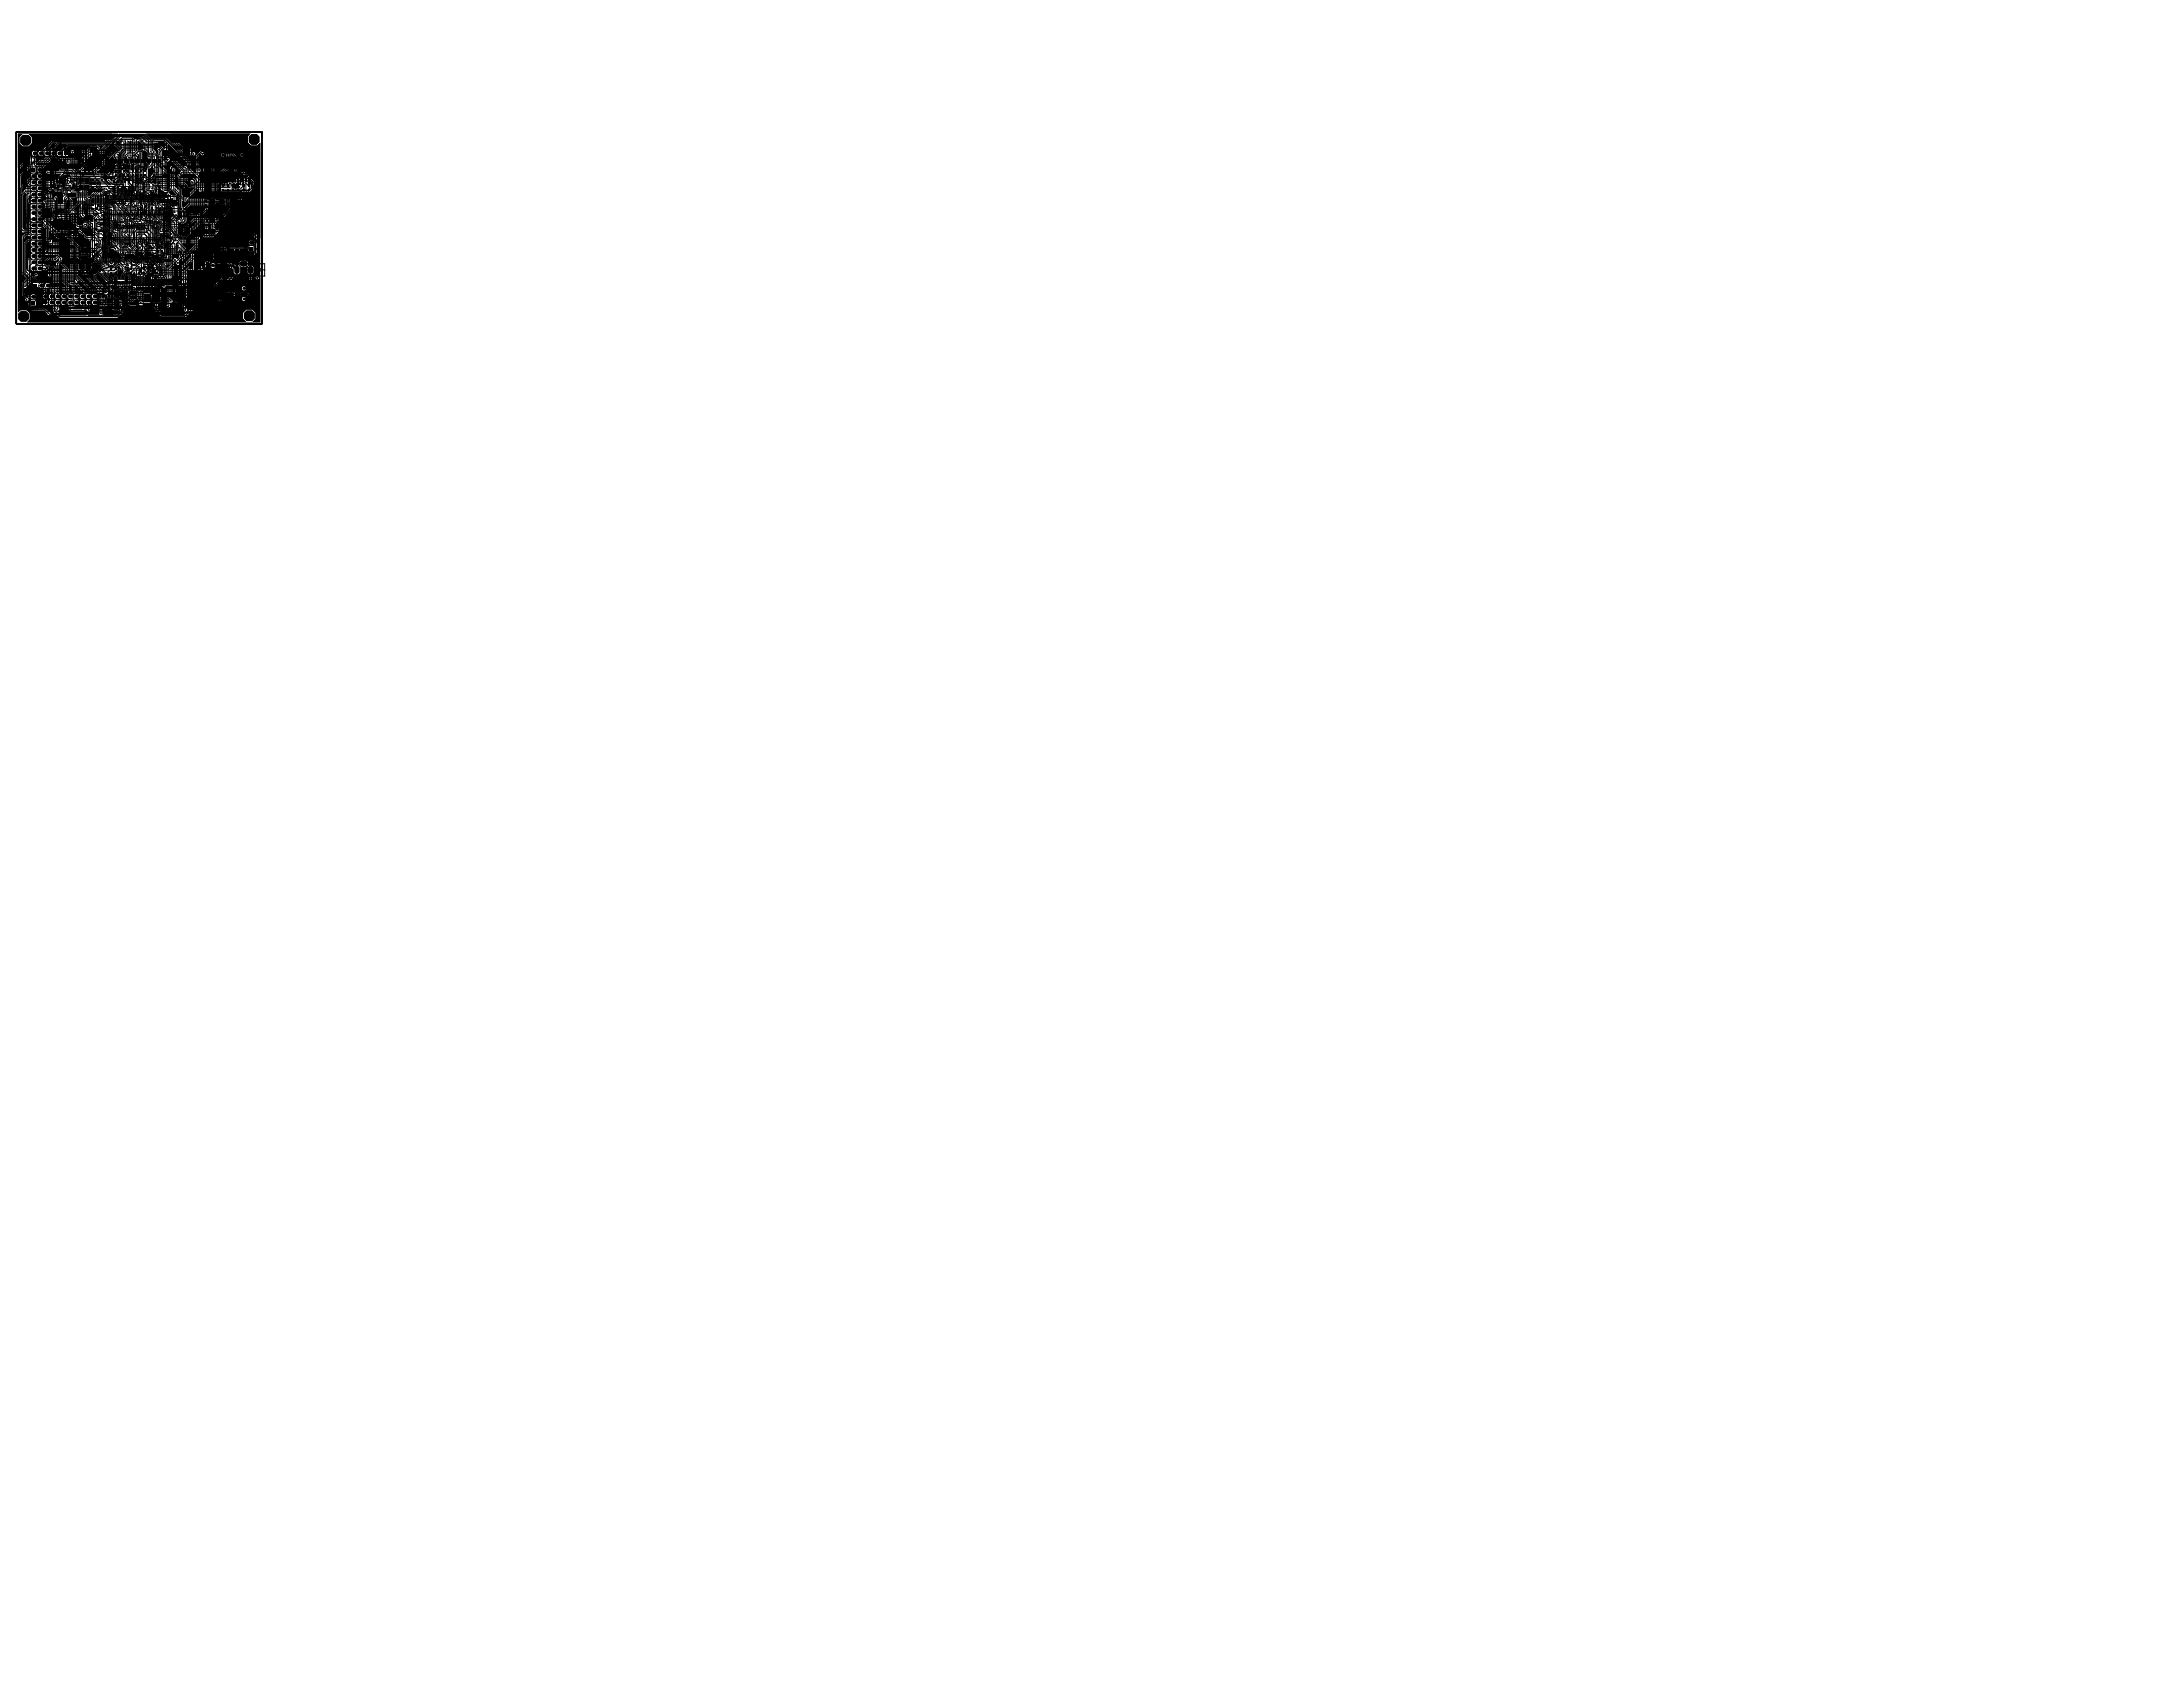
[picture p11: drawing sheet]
<svg xmlns="http://www.w3.org/2000/svg" width="279mm" height="216mm" viewBox="0 0 279 216" stroke-linecap="round" stroke-linejoin="round" font-family="sans-serif">
<g fill="none" stroke="#000" stroke-width=".13">
<path d="M2.1 16.9h31.4v24.5h-31.4zM2.1 16.9v24.5h31.3v-24.5h-31.3M3.5 19.9h.3v.1h-.2zM3.6 19.4l-.1 .1h.1M3.6 19.5l.1-.1v.1M3.8 19.6h-.3l.1 .1-.1 .1h.3M4 19.3l.4-.4h1l.2 .2v1l.1 .1h.6v-.1v-1.3l.3-.2h5.6l.4 .3h2.2l.8-.9h.5v1.5l-.4 .3M4 20h4.8v-.8h-4.8v1.9l-1.5 1.5v15.6l1.4 1.4h3.3l.2-.1v-.8M4.3 18.7h.3l-.1 .1 .1 .1h-.3M4.3 18.5h.2l.1 .1h-.2zM4.3 19l.1 .1 .1-.1v.1M4.4 19.6v.9l-.8 .8v2.1l.3 .3h.6l.1 .1v.5l.2 .2h.9l.3 .3"/>
<path d="M5.1 18.3h.2M5.1 18.9h.2l-.2 .2h.2M5.1 18.2v.2M5.1 18.5v.1l.2-.1v.1M5.3 18.9l-.1-.2h-.1v.2h.2M5.3 18.7v.1M5.9 18.5h.2v.1h-.2zM5.9 18h.2v.1l-.2 .1zM5.9 18.3h.2M5.9 18.3v.1M5.9 18.7h.2M5.9 18.9v.2h.1"/>
<path d="M6 19.6v-.8l.4-.4h7.1l1.1-1.1h3.8l.6 .6v1.6l.1 .2h.8l.4 .4h.5l.3 .3M6 19h.1v.1M6.1 18.8v.1h-.2M6.1 18.3v.1M6.7 18.5h.2v.1h-.2zM6.7 18.7h.2l-.2 .2h.2M6.7 18.9v.2h.2v-.2l-.1 .1M6.8 20v-.4l.8 .8M6.8 20l-1.8 1.7h1.3l.2 .2v2.1l.6 .6-.2 .2v.7l.2 .2v7.5M7.5 18.1h.3M7.5 18.7h.3l-.1 .1 .1 .1h-.3M7.6 18.9v.2l.1-.2 .1 .1-.1 .1"/>
<path d="M7.6 18.5v.1h.1v-.1M7.6 19.6l1.1-1.1h5.7l1-1.1h5.8l2.3 2.3h1.3M7.8 18l-.1 .1-.2-.1 .2 .1M7.8 18.2v.2h-.3M8.2 18.5h.2v.1h-.2zM8.2 18.7h.2v.2h-.2zM8.2 18.9l2.2 .1 .3 .2v1.6l-.4 .4v.3M8.3 19l-.3 .2 .1 1.5-.1 .1v.5M8.3 18.9l.1 .1-.1 .1h-.1M8.4 19.6v.8M9.5 18.9v-.1h-.2v.2M9.6 19h.1"/>
<path d="M9.6 18.8h.1M9.6 18.8v.2M11.9 18.6l-.8 .8h-1.9v2.1l.6 .6v1.9M12.3 18.7v.4M13.2 19.5h-1.8l-1 .9h-3.1l-.5-.4M14.7 18.4h.1M14.7 18.4l.9 .8v1.4M14.8 18.5l.9-.9h5.4l3.1 3.1v1l1.2 1.2v.3l-.2 .2h-.6l-.1-.1M15.2 19.8h-.2l.1 .1v3.3l-.3 .3h-4.9l-.6 .6h-1.4l-.3-.3h-3.7l-.2 .2v.8h-.2l-.2 .2v9.7l.7 .7h13.2l.2 .2h1.2l.4-.4h2v-.1v-.9l-.5-.1-.1-.1v-1.1M15.6 17.8l-.1 .1v1l.2 .2v1.9M15.7 17.8l-.9 .8-5 .1v.4M16.4 18.1v1.8l-.2 .2v.5"/>
<path d="M16.4 18.1h.1h1.5l.3-.2h3l.6 .5h6.6l1.6 1.6v3.1M16.9 19.8h.1M17.1 19.6l.3-.3v-1.4l.3-.2h3.3l3.1 3v1.3l1 1v9.4l-2.2 2.2h-2.6v-.5l-1-1h-1.4l-.8-.8h-1.1v1M17.2 19.6h-.8l-.4 .3v.7M17.2 19.6h-.1M17.2 19.8l.5-.5h.4l.1 .1v1.2M17.7 19.3l-.5 .5M17.7 19.9l-.1-.2 .1 .1v4.8l.1 .1h.3M18.1 19.3l.1 .1-.1 4.1 .1 .1h.9v.5l-.4 .1v1.4M18.8 19.8h1l.3 .2v1l.6 .6v.6l-.1 .1h-1v.3l-.1 .1h-.6l-.3-.3h-1.9l.1 .7M19.3 19.4v-1.5l-.7-.7h-4.2l-1 1h-7.1l-.5 .5h-1.5l-1.6 1.7v8.8l.3 .3h1.2l.1 .1M19.3 19.4v1l-1 .9v1.6l-.2 .1"/>
<path d="M19.6 17.9l-.1 .1v1.2l.2 .2M19.7 19.4l-.2 .2v.8l-.7 .8v1.8l-.3 .3v1.1l.1 .2h.5l.2-.2h.3M19.7 19.4h.1M20.3 19.8v3.8l-.3 .3v.8l-.1 .1v.8M20.4 19.8v-.3l.6-.7h.3l1.4 1.4h2.2l1.3-1.2h2.5l.6 .6v1.7l-.6 .6v1.8l-.2 .1M20.9 17.9l1.5 1.4h1.5M21.2 18.1h-2.5l-.6-.6h-3.4l-1.7 1.7v.8l-.8 .8M21.3 18.2v1.3l2.3 2.3v1.5l.5 .5h5.5l1.1-1.1h.8l.6 .6v.8l-3.9 3.9h-3.4l-2 2.1M21.3 18.5h-7.6v.6M24.8 19.7l-.4 .4h-1.5l-1.6-1.5h-.5l-.5 .5 .3 .3v4.5l-.4 .3v1.4M25.9 19.7h.1M25.9 19.7l.5-.5h2.2l.5 .4v1.7l-1.3 1.2v1.8l1.1 1.1v1.1l-.5 .6h-1.2l-.8-.9"/>
<path d="M25.9 19.7l-.6-.5h-1.7l-2.1-2h-6.2l-1 .9h-7.6l-1.5 1.5v.9l-.6 .6v1.6l-.2 .2h-.4l-.5 .6v11l.1 .1M27.2 18.6h1.1l.3 .3h2.9v3.8h-3.8l-.1-.1h-.4zM29.1 18.3h-.2l.2 .2v.1l-.2-.1M29.2 18.3h.2v.3h-.2zM30.1 18.3h-.2v.2h.2M30.2 18.4h.2M30.2 18.6v-.2l.1-.1 .1 .1v.2M30.5 18.5l.2-.1-.1-.1h-.1v.3M30.6 18.5l.1 .1M30.8 18.3h.2l-.1 .3h-.1zM31.9 19.9l-.1-.1h-4.8l-.1 .1v1.4l.3 .3v4.1M31.9 19.9h.1"/>
<path d="M31.9 19.9v3l.4 .3v1.6l-1.5 1.4h-.2l-1 1.1v2.8l.8 .9h2.2l.1 .1v1.1l-1.5 1.5M2.9 21.8h.2M2.9 22.3l.2 .1v.2h-.2zM3 21.7v.2M3 37.7h.2M3.1 38.9h.1l.1-.1-.2-.1v.3M3.1 37.7v.3M3.1 26.9h.3M3.1 27.4h.3M3.1 27.1v.2h.3M3.1 27.9l.2-.1 .1 .2h-.3zM3.1 26.9v.1"/>
<path d="M3.1 27.3v.2M3.2 38.9l.1 .1M3.2 28.1v.2l.2-.1-.1-.1M3.2 22.4h.2v.2h-.2zM3.3 27.2v.1M3.3 37.7l.2 .3M3.4 38.7l.2 .3M3.4 28.3v.2h-.3M3.4 27.6v.2M3.5 28.9l.2 .3h.8l.2 .1v.6l-1 1v3.6l.3 .2M3.5 39.3l.1 .3h.1v-.3M3.5 37.7l-.2 .3"/>
<path d="M3.5 34.6h.1M3.6 34.6l.3 .2h8.5l.2 .3h5l.5-.5h-.1h-.1v.2M3.6 38.7l-.2 .3M3.7 26.2l.2-.2h5.8l.1-.2h4.2l.6 .7h.7l.2 .2h.6l.2-.1h.8l.2-.2M3.7 28.6l.2 .2h.4M3.9 37.5h.8v1.6h-.8zM3.9 26l-.1 .2v1.7l.5 .1M3.9 39.3l-.1 .1v.2M4 39.4v.2M4.1 35.7h.2l-.1 .2h-.1zM4.1 20.8v.1M4.1 20.8h.2"/>
<path d="M4.1 39.5h.2v-.1l-.2-.1v.3M4.1 34.8v.1h.1M4.1 35v.2h.1M4.2 34.9h.1M4.2 35.1v.1M4.2 35.2h.1M4.2 39.5l.1 .1M4.3 31.9l.3 .4h5.6l1.8 1.7h.9l.4 .4h.3l.2-.3v-1.3l.2-.1h1.3l.1 .1v.5M4.3 32.7l.3-.3h5.5l1.8 1.8h.9l.2 .2h.2l.2-.2h1.3l.4-.4M4.3 27.2l.4 .4v.7h.7l2 2.1h1.5l3.2 3.2h1.4l.5 .5h.5l.6-.6h.2l.4 .3h.4l.2-.2h.3l.3 .3h.4l.4-.4h.4l.3 .3h.8l.1-.1v-1.7l.6-.6v-.4l-.2-.2v-1.4l-.2-.2M4.3 25.7h-.3l-.4 .3v3.8l.2 .2h-.5l-.3 .3v7.6l.4 .4v.5l.5 .5h.7l.5-.5v-1.1l.6-.6h11.8l.4-.4v-1.5l1.1-1.1v-.3l-.3-.3v-2.5l-.4-.3h-.3l-.2-.3v-1.5l-.6-.5v-.1h.6l.2-.1v-.3l-.3-.3v-.4M4.3 22.5l-1.7 1.6v14.1l1.4 1.3"/>
<path d="M4.3 23.3l.3 .3h3.1l.3 .3h1.2l.6-.5h4.9l.3-.3v-2.7l-.4-.3v-.4l.9-.9h4l.5 .6v2.9l-1.1 1.1v1M4.3 26.4l.3 .4v8.4l.2-.2h7.4l.2 .2h4.9l.2 .2h.7l.9-.9v-.9l-.1-.2v-2.9l-.6-.6v-1.7l.2-.1v-.4l-.2-.1 .1-.4M4.3 24.1h-1.1l-.3 .3v4.6l.3 .3v7.3l.6-.6h4.3l.6 .6h7.7l.3 .3M4.3 21.7h-.2v-.7l.4-.4h1.6l.6 .6v.9l.5 .4v.6h.2v.7M4.3 24.9l-.8 .7M4.3 34.9h.1M4.3 35.2h.1M4.3 34.8v.1M4.3 35v.2M4.3 20.8h.1M4.4 35.6v.3h.2v-.3M4.4 39.3h.2"/>
<path d="M4.5 26h.1v-1.5l-.1-.1h-1.2l-.5 .5v9.8l.9 1h13.4l.1 .2h5.3l.4-.4v-2.2l-.6-.6v-1.5h-.4M4.5 36.5l.3 .3v1.4l-.5 .5M4.5 39.3v.3M4.7 21.3l-.3-.2v-.8l-.1-.1h-.6l-1.3 1.3v16.8l1.6 1.6h6.9l.5 .4h4.5l.7-.7h7.1v-7.7l-.8-.8h-.2l-.2 .1v.3l-.3 .3h-1M4.7 35.6h.2M4.8 39.3h.2l-.2 .3M4.8 35.6v.3M4.9 37.7h.2l-.2 .3h.2M4.9 35.2h.2l-.1-.2v.2M4.9 34.8v.1M5 38.8h.1M5 34.9h.1"/>
<path d="M5 24.1l-.3 .3v9.4l.2 .1 .6 .1h5.6l.3 .3h1.1l.3 .2h1.8M5 25.7l4.6-.1 .4-.4h.9l.3 .3h3.2l.6 .5h.5l.1 .2v.3l.1 .1h.3l.2-.2h1.3l.1 .1v1l-.1 .1M5 27.2l-.4-.4h-.6l-.2 .2v1.3l.2 .2h1.2l.9 .8v.9l-.5 .5h-2l-.4 .4M5 24.9l.3-.3h.8l.1 .2v8.2l-.5 .5v.4l.2 .1h.3l.1 .1v1.1h5.9l.1 .1h5l.2 .2h.9l1.3-1.3-.1 .3h-.6l-.5-.4v-2.4l-.4-.5h-.2M5 31.9h5.1l1.9 2h1l.1 .1h.3v-.4l-.2-.2v-1l.1-.2h.6M5 26.4h1.2l.2-.1h3.8l.3-.3h3.4l.8 .7h.4l.3 .2v1.8h-.4v.3l.1 .1h3.4l.3 .2M5 31.2h4.5l2.6 2.6h1l.1 .1-.2-.2v-1.5l.2-.1h.7M5 23.3h2l1.1-1.1h3.9l3.5-3.6h4l.7 .7v4.2l-.4 .3v1.8M5.1 34.9h.1M5.1 38.4h.1M5.1 38.4v.4M5.1 38.4l-.1 .1"/>
<path d="M5.1 20.8v.1l-.2-.1v.1M5.1 34.8v.1M5.3 35.7v.2M5.4 37.5h7.1v1.6h-7.1zM5.4 36.9l-.6 .6M5.4 21.3v13.4M5.6 34.8h.1M5.6 22.3l.2 .1v.2h-.2zM5.6 35h.1M5.8 28.2l-.6 .6M5.8 21.7h.2M5.8 28.3l1.3 1.3h3.1l.9 .8h1.1l.1 .1v.3h.5l.4-.5"/>
<path d="M5.9 32.9h.3M5.9 34.5h.3M5.9 33.5h.3M5.9 22.6h.1M5.9 31.1v-.2l.4 .2M6 22.3h.1M6 22.3v.3M6 22.3l-.1 .1M6 31.4v-.2l.3 .2M6 34.3h-1M6 32.7h-1M6.1 24.5h-.2v.2h.2"/>
<path d="M6.1 36.5l.5 .5v1.7M6.2 31.7l-.1-.2h-.2v.2h.4M6.2 35.7v.2M6.2 24.5h.2l-.2 .3h.2M6.3 31.5l-.1 .1M6.4 27.2h.1M6.4 27.3l.4 .2M6.4 27.2h.4M6.5 33.6l.1 .2M6.5 24.5h.1l.1 .1M6.5 23.6v.3M6.6 24.6h.1"/>
<path d="M6.6 20.5h.2v-.2h-.2v.3M6.6 23.8l.1 .1M6.6 22.2h.3l-.1 .1h-.2M6.6 21.9v.2h.1v-.1M6.6 33.6h.1l.1 .1-.2 .1zM6.6 24.6v.2l-.1-.1M6.7 23.6v.2h-.2M6.7 34.4l-.1-.2h-.1v.2h.3M6.7 24.6h.1M6.7 24.6h-.1M6.7 36.7h.1M6.7 36.2h.1"/>
<path d="M6.7 22h.2l-.1 .1M6.7 20.5l.1 .1M6.8 27.3l-.4 .2M6.8 27.1v.1M6.8 36.2v.5M6.8 33.9v.2l-.3-.2v.2M6.8 34.2l-.1 .1M6.8 23.9h.1M6.9 23.6h.1M6.9 23.6v.3M6.9 23.6l-.1 .1M6.9 29.4l-.1 .2 .1 .1"/>
<path d="M6.9 24.4l-.1 .2 .1 .2M7 30h-.2l.1 .2h.1M7.1 33.2l-.1-.1h-2.2l-.1 .2v.6l-.4 .4v1.2l1.5 1.5v1.7M7.1 28.1l.2 .5M7.1 36.5h.2l.1-.2-.3-.1v.5M7.1 23.6v.3M7.1 30h.2l-.2 .2h.2M7.2 22.7l.1-.2h.6l.7-.7h.6l.4 .4v.7l-.2 .1h3.6M7.2 20.5h-.2l.1-.2v.3M7.2 36.5l.2 .2M7.3 25.5l-.2 .6M7.3 20.6h.2"/>
<path d="M7.3 27.4h1M7.3 26.8h1M7.4 20.3h.1M7.4 20.3h-.1M7.4 20.3v.3M7.4 30h.3l-.1 .2h-.2zM7.6 23.1v.9l-.1 .1h-.6l-.3-.4v-2.1l-.3-.3h-2.4v13.4h1.6l.6-.6h4.9l.3 .3h1.2l.3 .3-.2-.2v-1l-.2-.2v-.4l.7-.7v-1.6l.1-.1h.7M7.6 23.7l.3 .1M7.6 24.6v.4l.2 .1-.1 2.3h2.5l1.7 1.8v.4l.7 .8h1.3M7.6 20.3v.3M7.8 29.4v.1v.2M7.8 24.4l.1 .2-.1 .2"/>
<path d="M7.8 26.6v.2M7.8 27.4v.2M7.8 23.1v.4h.2l.2 .2v.2l-.1 .1v.5l-.1 .1 .2 .2h3.3l.4-.3h1.1l.2 .2h.8v.1l-.3 .3v.4l.8 .8v1.6l.4 .4v.8l.2 .2v1.9l-.1 .2h-.5l-.3-.4h-.8M7.8 20.4l-.2 .3v.6M8 23.1v-.5l.2-.1h.6l.3 .3v.4l.3 .3v.5l.6 .6v1.4l-1.3 1.3v2.2l.1 .1h.6l.4 .4v5.3l1.8 1.7h.7l.6 .6v2.5h3l.7-.7h5.1l.4-.3h1.4l.1-2.6-.1-.1M8.1 23.6v.3M8.2 23.1v.4l.2 .2-.1 1h-.1h-.3l-.1-.5-.4 .1v3.4l.2 .2h1.3l1 1h.7l.2-.2h.2l.1 .1-.2 .2v3.2l1.3 1.3h1.4l.5 .4h.3l.6-.5h.6l.3 .2M8.3 25.5l.2 .6v2l-.3 .5M8.4 20.4h.1M8.4 23.1l.1 .4h.2l.3-.3h4.7l.2-.1 .5 .5h1.3l.1 .5 .4 .1 .1 .1v1.5M8.4 21.3v.5l-.2 .2M8.6 23.1h.1l.5 .5v.5l-.2 .3h-.4v.7l.6 .6v.7l-.7 .6v2.6l.2 .1h.6l.4 .4v5.6l.4 .4h13l.1-.1v-3.2l-.5-.5 .1-1v.2l-.5 .4h-1.1"/>
<path d="M8.6 20.3v.3M8.7 22.3l-.2-.1 .2-.2v-.3h-1.6v1h1.6v-.3M8.8 29.7h.1M8.8 25.2h.9v2.1h-.9zM8.8 29.7v.1M8.8 30.2v.2h.2v-.2M8.9 29.2l2.7 .1M9 20.4l.1 .1v.7l-.1 .1h-.4v.5M9 23.7h.1M9 23.7l-.5 .5v.9l-.2 .2v4.6l.8 .9v5.4h14.7l.1-.1v-3.6l1.2-1.2h.6l1.9-1.8v-.8l-.3-.3h-1.7l-2 2h-2.4M9 22.8v.3h.2M9 23.7v.3"/>
<path d="M9.1 29.9v.2l-.3-.2v.2M9.1 29.7v.1M9.1 28.5l-.2-.1-.1 .1M9.1 29.4l-.1 .1-.2-.1M9.3 22.8l.2 .1v.2h-.2zM9.3 32.1v.2M9.3 32.4v.2M9.4 38.3l.3 .4M9.4 23.7l.2 .1-.1 .2h-.1zM9.4 32.4l.2 .2M9.4 32.7v.2h.2v-.2M9.4 34.1v-.2l.3 .2"/>
<path d="M9.4 34.2v.2h.3M9.4 30.2v.2h.3v-.2M9.5 32.3v-.2h.1v.2M9.5 33.6v.2l-.1-.2h.3M9.6 28.3h.1M9.6 22.9l.2-.1v.1M9.6 34.2h.1M9.7 29.9v.2l-.2-.2-.1 .1v.1M9.7 29.6v.2l-.2-.2-.1 .1v.1M9.7 20.4v1.3M9.7 23h.1M9.7 29.4l-.1 .1-.2-.1"/>
<path d="M9.7 37.9l.4 .4v.6l.3 .3h5.5v-.9h-1.1v.9M9.7 21.8v.2M9.8 28.5l-.2-.1-.2 .1M9.8 23v.1h-.2M9.8 21.5h.1M9.8 24l.2 .2M9.8 21.5l-.1 .2 .4 .3h1.8M9.8 21.5l.1 .1M9.8 20.1v.3h.6M9.8 23.7l-.1 .2h.2M9.8 22.9h.1M9.8 22.9v.1"/>
<path d="M9.9 21.6h.1v.1M9.9 21.6h.1M9.9 26.3l.3 .2M10 21.8v.2M10 24.2h.6l.2 .2v1.1l.2 .1h3.4l.6 .6h.3l.3-.2v-.9M10 32.8l.2 .2h.6M10 32.8h-2.6l-.3 .4M10.2 31.7l.1-.1h.8l.1 .1v1.8h-1zM10.2 26v.2l-.2-.2-.1 .1 .1 .1M10.2 26.3l-.3 .2M10.3 20.5v.3l.1-.2h-.2M10.3 32h.8v1.1h-.8z"/>
<path d="M10.3 23h.1M10.3 22v1.9M10.3 33.7h.3v.7h-.3M10.3 33.6h1.1v.9h-1.1zM10.4 32v.2h.6v-.2M10.4 33.1v-.3h.6v.3M10.4 34.7l-.1 .1 .1 .2M10.5 21.3h-.2h-.2M10.5 22.2l-.2 .1-.2-.1M10.5 31.2h-.2l.1 .2h.1M10.5 22.6h-.5v.8h.5M10.5 23.5h-.5v.7"/>
<path d="M10.5 37.9l.5-.5h1.2l.5 .5h2.4l.3 .3M10.5 28h-.2v.2h.2M10.5 24.4v3.1l1.2 1.1h.1v2.3M10.6 22h.1M10.6 29.2h-.2v.2h.2M10.6 22.8v.4M10.6 23.7v.3M10.6 23l.3-.2v.4zM10.6 23.9l.3-.2v.3zM10.6 31.3h.2v.1h-.1zM10.7 29.4h.2M10.7 35.2h-.2v.3l.2-.1"/>
<path d="M10.7 33v.6l-.3 .3v.1h.2v.9l2.7 2.7v1.3l.4 .4h.7l.2 .2h.5v-.3l-.2-.2v-1.7l.2-.3 .1-.9-.4-.4v-.8h-.6M10.7 26.3l.2-.1v-.1h-.2v.3M10.7 26.7h.2v-.1l-.2-.1v.3M10.8 35.3h.1l.1 .1-.2 .1zM10.8 21h-.2v.2h.2M10.8 26.7l.1 .1M10.8 26.3l.1 .1M10.8 31.1l-.2 .2M10.8 21.2h.1M10.8 21.2l-.5 .6h-2.5v-.5M10.8 27.9h-.2v.2h.2v.1h-.2M10.9 29.1h-.2v.2h.2"/>
<path d="M10.9 22.6h.6v.8h-.6M10.9 23.5h.6v.7M11 29.3h.1l.1 .1h-.2zM11 35.1l-.2 .2M11 20.6v.5l-.2 .1v.3M11 26.1h.2v.1M11 21.3h-.2h-.1M11 22.2l-.1 .1-.2-.1M11.1 21.1h-.2l.1-.2v.3M11.1 22h.1M11.1 26.2h.1M11.1 31.1h-.2v.2h.2v.1h-.2"/>
<path d="M11.1 35.3v-.2l.2 .1-.1 .1M11.1 35.3h.1M11.1 35.3v.2l.2-.1-.1-.1M11.2 26.5h.5l.2 .2M11.2 28.1h-.2l.1-.2v.3M11.2 26.2v.2l-.2-.1M11.2 26.5l-.2 .1M11.2 29.1l-.2 .2M11.2 26.6h.1M11.2 26.2h.1M11.2 26.6v.2h-.2M11.3 34.7l.1 .1-.1 .2"/>
<path d="M11.3 24.2l-.2 .2h-.6M11.3 38.7v.9M11.3 26.7l.2-.2v.3M11.4 36.8h-.3v.5M11.4 31.1l-.1 .2 .1 .2M11.4 21.5v-.4l-.1-.1v-2l-.3-.3h-4.3l-.2 .3v1.3l.4 .4v1.1l.3 .2M11.4 20.9h-.2v.3h.2M11.4 29.1l-.1 .2 .1 .2M11.4 27.9l-.1 .2 .1 .1M11.4 33.7h-.2v.7h.2M11.4 36.9v.2M11.5 32.8h-.8l-.3 .2"/>
<path d="M11.5 33.2h-.2l.1 .2 .1-.1M11.5 21.2h.1M11.5 23h.1M11.5 23.9h.1M11.5 26.1h-.2v.1h.2v.2l-.2-.1M11.5 20.9h.1M11.5 20.9v.3M11.6 31.3h-1.2l-.4 .4v1.1M11.6 33.2l.1 .1-.1 .1zM11.6 21.3h-.2h-.2M11.6 22.2l-.2 .1-.2-.1M11.6 29.3l.1 .1v1.2l-.1 .1v.9l.1 .2h.5l.3-.3h1.4"/>
<path d="M11.6 28.1v1.2M11.7 32.1l-.2-.1-.2 .1M11.7 32.9l-.2 .1-.2-.1M11.7 22.8v.4M11.7 36.8h.1M11.7 36.8l-.1 .1M11.7 23.7v.3M11.7 36.8v.5M11.7 26.5v.3M11.7 24.3h.2l.1-.2h-.3v.3M11.7 32.2h.1M11.7 26.1v.3"/>
<path d="M11.7 33.1l-.1 .1M11.7 23.5h.2v-.2h-.2v.3M11.8 33.7h.6v1.1h-.6v-1.2l-.1-.1h-1.8v1.1h1.8l.1-.2M11.8 33h.3M11.8 32h.3M11.8 31v1.9l.5 .5M11.8 23.5l.1 .1M11.8 24.3l.2 .1M11.9 34.2h.4M11.9 20.9h-.2v.2h.2M11.9 20.9l-.3-.2-.1-1-1 1h-2.2l-.1 .2v.4M11.9 20.9v.6"/>
<path d="M11.9 26.2h-.3l-.2 .1M12 33.2h-.2l.1-.1 .1 .1v.1h-.2M12 20.9h.2M12 23.6h.1M12.1 37.3l-.1-.1 .1-.4 .2 .1-.1 .4M12.1 24.4h.1M12.1 31.3h.1M12.1 31.3h1.9l.3 .3h.3M12.1 23.3h.1M12.1 23.3v.3M12.1 23.3h-.1M12.1 34.1v.3"/>
<path d="M12.1 34.5v1.2l1.6 1.5M12.1 21.3h-.2h-.1M12.1 22.2l-.2 .1-.1-.1M12.1 28.1h1.8M12.1 28.1h.1M12.1 20.6h.1M12.1 24.1h.1M12.1 24.1v.3M12.2 20.8h.1M12.2 20.6v.2M12.2 27.3h.1M12.2 21l-.2 .2h.2"/>
<path d="M12.2 20.8v1.4l-.3 .3h-1l-.2 .2v1.4l.4 .4v1.9l.1 .2M12.2 32.2v-.2l.3 .2M12.2 27.4h.1M12.3 31.1v.2v.2M12.3 29.1l.1 .2-.1 .2M12.3 32.6v.8M12.3 32.3h.2v.2a.15 .15 0 0 1-.2 0 .15 .15 0 0 1 0-.2zM12.3 32.6l-.1 .2h.3M12.3 32.6h.1M12.3 27.9l.1 .1-.1 .2M12.3 20.1v.3h-.5M12.4 32.6l.4 .4v1.4l.1 .1"/>
<path d="M12.4 28.9l.3 .1M12.4 20.6v.2h.2v-.2l.1 .1v.1M12.4 33.7h-.6v1.1M12.4 27.4h.1M12.4 23l.4 .4M12.4 32.7v.1M12.5 27.3h.1M12.5 20.9v.2h.2v-.2M12.5 26.2v.5l.1 .2 .3-.2h1M12.5 22h.5v1M12.5 21.5h.7M12.5 23.4h-.2l.2-.1v.3"/>
<path d="M12.5 32.6l-.1 .1M12.6 24.3h-.2l.2-.2v.3M12.6 34h.1M12.6 22.8v.4M12.6 34h-.1l.1 .2M12.7 23.7v.3M12.7 28.7h.4l.1 .1h.7M12.7 22.6h-.4h-.1v.9l.2 .4M12.7 21.3h-.2h-.2M12.7 22.2l-.2 .1-.2-.1M12.7 29h.1M12.7 29.5l-.2 .1v1.2l.2 .2v1.5l.2 .3v1.5"/>
<path d="M12.7 26.5v.3M12.7 26.1v.3M12.7 28.7l.1-.1h.7l.6 .5v.2h.5M12.7 34h.2l-.1 .2M12.7 34v.1M12.7 29.6l-.1 .1v.9l.3 .2v.3h-.5v1.5M12.7 21.5h.1M12.7 22h.1M12.7 38.8h.2M12.7 38h.2M12.8 24.4h.1M12.8 38.4h.1"/>
<path d="M12.8 37.6h.1M12.8 38.4l-.1 .1M12.8 37.6v.4M12.8 38.4v.4M12.8 37.6l-.1 .1M12.8 23.5h-.2l.1-.2h.1v.6l-1.4 1.3M12.8 24.1h.1M12.8 24.1v.3M12.8 24.7h.1M12.8 24.7l.2 .1h.5l.3 .3M12.8 24.7v2.5l.3 .2h.8M12.8 28.8h.1"/>
<path d="M12.8 28.8h.4l.8 .7h.3l.4 .5v.7M12.8 28.8l-.1 .2M12.9 34.3v.2h-.4M12.9 29l.8 .8v2.1l.2 .2h4.8M12.9 29v.4l-.1 .1M13 34.5l.3 .4v.3l.6 .5-.1 .7h-5l-.6-.6h-4.8l-.5 .5v1.3l.4 .3h1M13 23l.9 .9M13 29.1h.9M13.1 38.4h.2l-.2 .4M13.1 29.6l.1 .2M13.1 34.4l.4 .5v.2l.5 .5M13.1 23.9l-1.7 1.6v1.9l.7 .7"/>
<path d="M13.1 37.8v-.2l.2 .1v.1M13.1 37.8v.1v.1h.2v-.2M13.1 37.8h.2M13.2 21.3h-.2h-.2M13.2 22.2l-.2 .1-.2-.1M13.2 29.8h.2l.1 .1-.1 .1h-.2M13.2 30.3h.3v-.2h-.1l-.1 .2M13.2 30.1l.1 .1M13.2 27.9h.3l-.1 .1 .1 .1h-.3M13.2 28.8v.3l.2-.3 .1 .1v.2M13.2 27.4v.1M13.2 27.1l.3 .1"/>
<path d="M13.3 27.6l-.1 .2h.3M13.3 30.4l-.1 .2h.3v-.2M13.3 25h8.5v8.5h-8.5zM13.3 36.9h-.1l.1 .2M13.3 40v.3h.2M13.4 21.8v-.2l.3 .2M13.4 28.5v.2h.1v-.2M13.4 29.8v.2M13.4 36.6v.2l-.2-.2h.3M13.4 29h.5M13.4 26h.5M13.4 26.5l.8 .1-.5-.5h-2.8l-.4 .4h-3.8l-.1 .1v.7l.4 .4h2.4l1.2 1.2v.9l-.3 .3h-1.1l.3 .3v5.7l1.4 1.3v2.1l-.2 .2h-1.6l-.1-.1v-.9"/>
<path d="M13.4 26.8h.9v.4l-.1 .1h-.8M13.4 29.8h.5M13.4 30.8h.5M13.4 25.9h.5M13.4 29.9h.5M13.4 32.4h.5M13.4 28.4h1.1l.1 .1M13.4 27h.5M13.4 27.7h.5M13.4 21.9v.2l.3-.1-.1-.1M13.4 27.1v.2M13.4 27.5h.1"/>
<path d="M13.4 37.4v-.2l-.2 .1v.1h.3M13.4 26h.1M13.5 30.7v.2l-.2-.2-.1 .1 .1 .1M13.5 25v.3M13.5 25.8h.1M13.5 27.5h.1M13.5 29.5l-.1 .1 .1 .1h-.3M13.5 28.2l-.1 .2v-.1l-.1-.1v.2M13.5 37.4l-.1-.1h-6.2l-.6 .6M13.5 36.9v.2M13.5 37.2l-.1 .1M13.6 39.1v.6"/>
<path d="M13.6 25.6h.1M13.6 28.5h-1.1l-.1 .1M13.6 40h.2v.3h-.2zM13.7 25l-.1 .3M13.7 20.1v.3h.6M13.7 37.2h.1M13.7 37.2l-.2 .2M13.7 39.1h.4M13.7 25.2h.1M13.8 38h.3M13.8 37h.3M13.8 38.8h.3l-.2 .3z"/>
<path d="M13.8 23.8l.2 .3h.4l.3 .2M13.8 25.5h7.4v7.4h-7.4zM13.8 25.1h.8l.2 .2h1.3l.1-.1M13.8 25h.1M13.8 25v.1M13.8 25v.3M13.9 31.8h-.9l-1 1 .1 1.2h-1v.8M13.9 27.6h-.9h.4v.2M13.9 31.6h-1.3l-.6 .6h-.8l-.2-.2h-.3M13.9 27.1h-.9l-.1 .2h-.8l-.2-.2h-2.3v1.6M13.9 26.4h-1.4l-.3 .3h-5.3v1.7l-.2 .2v4.7l.2 .2h.8l.9 .9v3.2l.4 .3M13.9 29.3h-1.8v3.6l.3 .3h4l.6 .6h.2l.7-.6h1.3l.9 .9v.8l.2 .1h.3l.1-.1v-2l-.2-.2v-.8l.3-.3h.9"/>
<path d="M13.9 26.2h-.6l-.1-.1v-.9h-1.3l-.1-.2h-2.9l-.5 .5v4.3l1 .9v8.7v.1h1l.1-.1v-.7M13.9 28.5h-.6v.2M13.9 31.9h-.9l-.7 .7M13.9 26.8l-.2 .1v.7l-.3 .3M13.9 37.8v.7M14 40h.1M14 27.6h6.9M14 27.4h6.9v3.2h-6.9zM14 40v.3M14 30.4h6.9M14 25.7v7h7v-7l-15.2 .1 .2 .2v2.7l-1 .9M14 21l.1-.1 .2 .1v.4l-.3-.1z"/>
<path d="M14 35.3h.1M14 35.9l.2-.1 .1 .3M14 36.1h.4M14 35.3h.4M14.1 33.2v.1M14.1 33.3h.3M14.1 32.2l.2 .1 .1-.1M14.1 31.4l.1-.1 .2 .1M14.1 34.1h.3M14.1 35.1h.3M14.1 37.2h.1M14.1 22.2h.1"/>
<path d="M14.1 36.6h-.2v.2h.2M14.1 22.2l-.1 .2h-4.8v.7l.3 .4v.5l.8 .7v3l.8 .8v2.1l.1 .1h.7l.2 .2M14.1 33.4v.2h.2M14.1 32.5v.2l.1 .1M14.2 32.5v.3M14.2 25.7l.5 .6v.6l.5 .5v1.5l.1 .1h1.6M14.2 25.1v.5M14.2 32.9v.4M14.2 36.6h.2M14.2 32.9v.2l.2-.2h-.3M14.2 27.9h-1.3l-.5-.5h-.5l-.1-.1h-2.6l-.3 .3v1.1M14.2 30.7v.8h.3l.3 .3"/>
<path d="M14.2 27.2v1l.3 .3v1.6M14.3 38.7v-.5h-.7v.5M14.3 39.1v.6M14.3 21.7l-.1 .2h-.1l.1-.2h.2v.2M14.3 28.7h.1M14.3 28.7l-.7-.7h-.8l-.3-.2v-.5l-.4-.4h-4.2v1.4l-.1 .1v.6l-.2 .2v.3M14.3 28.7v1.4l-.2 .1h-.7M14.3 33.4l.1 .2M14.3 22.2v-.1l-.1-.1-.1 .2h.3M14.3 25.1v.5M14.3 32.9v.4M14.4 33.3h.1"/>
<path d="M14.4 33.3h-.1M14.4 32.5l-.2 .3M14.4 38.2h1.8l.1 .1v.8l-.1 .2h-1.8zM14.4 35.7l-.4-.2v1.4h-9.9v-.8h2.4v.8M14.4 35.2v.1M14.4 37h1.8l.1 .2v.8l-.1 .1h-1.8zM14.4 36.6l-.2 .2h.2M14.4 35.8l-.1 .2M14.4 22l-.1 .1M14.5 20.6v1.1l.1 .2 .7-.1M14.5 24.7v.2h.2l-.1-.2M14.5 30.1h.1"/>
<path d="M14.5 28.8l-.3 .1-.5-.4h-1.2l-.1 .1v.7l.2 .2h1.3M14.5 27.2l.1 2.1M14.5 30.1v.6M14.5 28.6l-.3-.1-.2 .2h-.6M14.5 32.9v.6l-.3 .2-.3-.3h-1.6M14.5 25.1v.5M14.5 24.4h-.1l.1-.2 .2 .1v.4M14.6 24.2v.2M14.6 24.5v.1l-.2-.1M14.6 23.2h.1M14.6 36.7v.1h.1v-.1M14.6 36.7v-.2l.1 .1v.1"/>
<path d="M14.6 36.7h.1M14.6 20.9v.5l.2-.2h-.3M14.6 24.7l.1-.1 .4-.1h1.2l.2 .2v.9M14.6 35.5h.1M14.6 35.5h.3M14.6 29.3v.3l.2 .1 .2 .2v.8M14.6 29h-.6M14.6 20.8h.1M14.6 20.6v.9h.9l.3 .3h.6M14.6 22.6h.3M14.6 21.6h.3M14.6 25.1v.5"/>
<path d="M14.6 32.9v1l-.4 .5M14.7 24.5h-1.2l-.5 .5v1.9l.4 .2v.4l-.1 .1M14.7 24.4h-.1M14.7 23.1h-.2h-.1M14.7 24l-.1 .1-.2-.1M14.7 28.1h.1M14.7 27.2v2.2l.5 .1M14.7 28.4l-.1-.2h-1.8l-.5 .1v1.1l.2 .2h1.4M14.7 29.1l-.1 .2M14.8 35.6l-.1 .3-.1-.1 .1-.2h.2v.3M14.8 22.3v.2l-.2 .3v.5h.5M14.8 34.4h.1"/>
<path d="M14.8 25.6v-1.5l-.2-.2-4.9-.1-.3 .4h-3.1l-.3 .3v7.7M14.8 32.9v1.5M14.8 24.4h.1M14.8 37.1h1.1v.9h-1.1zM14.8 38.4h.3v.7h-.3M14.8 37.2h.3v.7h-.3M14.8 36.2v-.2h-.2v.2h.3M14.9 39.4l-.1 .2 .1 .1M14.9 34.4h3.5M14.9 35.4v.1M14.9 36l-.1 .1M14.9 36.5l-.1 .2 .1 .2"/>
<path d="M14.9 20.6v.5l.1 .1M14.9 23.3h.1M15 24.1h.3M15 23.1h.3M15 32.9v1l.3 .3v.1l-.6 .6h-2l-.4-.3h-4.1v3.3M15 39.9l-.1 .2h.2M15 35.1l-.2 .1-.2-.1M15 34.2l-.2-.1-.2 .1M15 27.2v1.8l.2 .3v2.2l.2 .2h.9l.2 .1v1.5M15 24.6v-.2l.2 .2M15 21.2h-.2v1.1l-.3 .4h-1.6l-.1 .1h-4.1l-.3 .2v.6l.1 .1h.5M15 21.2l.2 .2h.3l.2 .2"/>
<path d="M15 24.4v-.2l.2 .2M15 39.9h.1M15.1 20.1h.1M15.1 20.1h-.3v.5M15.1 36.3h.3M15.1 20.1v.9h1.4M15.1 25.8h.3l.4 .3 .1 .3M15.1 23.9h.5v.1l-.2 .2h-.2v.6l-.2 .1v.7M15.1 25.1v.7M15.1 32.9v.9M15.1 25.8h.1M15.1 33.8h.1"/>
<path d="M15.1 34.4v-.2l.3 .2M15.1 34.5l.2 .2M15.2 24.9l-.1-.2h-.1v.2h.2M15.2 22.6h.3M15.2 21.6h.3M15.2 34.8v.2h.2v-.2M15.2 39.9h.1M15.2 33.8h.1M15.2 21.2h.1M15.2 27.2v1l.1 .1h.6l.2 .2h.5v3l.4 .4v1.4M15.2 20.9h.3l-.1 .2-.2-.1M15.2 21.2h.3"/>
<path d="M15.2 21.4l.2-.1v.2M15.2 21.2l.1 .1M15.2 24.7v.1M15.3 32.9v.6l.6 .7h.4l.2 .2v2l.4 .4M15.3 25.1v.9l-.3 .3 .9 .8v1l.2 .3v1.1l-.3 .3h1.2l.2 .2v.7M15.3 39.9v.1l-.1 .1h.1M15.3 34.5h.2l-.1 .2h-.1zM15.3 22.4l-.5 .6-.2-.2h-1.4l-.2 .2M15.3 22.3v.7l.3 .2v.1M15.4 38.2v.1M15.4 20.6v-.9l-.2-.2h-.3l-.8 .8v1.9M15.4 24.1h.3"/>
<path d="M15.4 23.1h.3M15.4 29v.2l-.2-.1M15.4 24.6v-.2l.2 .2M15.4 24.8h.3M15.5 27.2v.4l.1 .1v1.4l-.2 .1v3.3l.6 .6h.6l.5 .5M15.5 30.7v.8h1.3l.1-.2 .5 .6v1.4M15.5 28.9l-.2-.1v.2M15.5 21.2v.1M15.5 21.3l-.1 .1M15.5 24.2h.1M15.5 24.2h-.1l.1 .1M15.5 36.3h.4"/>
<path d="M15.6 24.2v.1M15.6 24.2h.1l-.1 .1M15.6 39.9l-.2 .2M15.6 32.9v.4M15.6 24.8v-.1h-.2v.9M15.6 21.2l.1-.1h.2l.1 .1zM15.6 28.8h.3M15.6 22.3l-.2-.2h-.9l-.1 .3-.1 .1h-1.6M15.6 22.8l.1 .1h1.4M15.6 24.6l-.2 .2M15.6 24.6h.1M15.7 24.7l-.1 .1"/>
<path d="M15.7 36.1l-.1 1.5h.6l.5 .5h.3M15.7 21.6h1l.3 .3M15.7 22.6h.3M15.7 21.6h.1M15.7 27.2v.7l.5 .4h.5l.1 .1v.3l-.7 .1-.3-.4h-.8l-.1 .2v.5l.1 .2h2.2l-.1 .1v1.2l-.4 .4v.4l.6 .6v1.3M15.7 25.1v.8l.3 .3h.3l.2-.1M15.7 28.8v.4M15.7 32.9v.4M15.7 20.4l.5 .4v1.1l-.4 .4v2.5l.1 .2v.6M15.8 39.4v.1v.2M15.8 21l-.1 .1h.2M15.8 36.5l.1 .2-.1 .2"/>
<path d="M15.8 21h.1M15.9 22.3l-.1 .1v.4h1.6l.1 .1v.3l-.1 .1h-.4l-.1-.2h-.8l-.1 .2M15.9 20.6l-.1-2.3h4.3l.9 1v.2l2.4 2.4v6.1l-.1 .1h-.2l-.2-.2h-.3l-.6-.6h-.8M15.9 26.4v.2l1 1 .1-.4M15.9 21v.1M15.9 24.1h.3M15.9 23.1h.3M15.9 33.6h.1M15.9 32.9v.7M15.9 38.4h-.3v.7h.3M15.9 37.2h-.3v.7h.3M15.9 24.2h.2l.1 .1h-.3z"/>
<path d="M15.9 21.5v-.2h-.2v.2h.3M15.9 21h.1M16 21v.1h-.1M16 29.2v-.4l.1 .1 .1-.1v.4M16 22.6h.1M16 22.6v1.9h-.1v-.1h.2v.2M16 24.5l.2 .1 .1 1.2M16 35.4v.2h.2v-.2l.1 .1v.1M16 21.3l-.1 .1M16 21.2v.6l-.4 .4v2.4M16 23.9h.5l-.1 2.2M16 25.5h.1"/>
<path d="M16 25.1l.1 .9-.6-.6h-.7l-.3-.2h-.8l-.3-.2-5.1-.1-.4 .4h-.7v3.7l.1 .1v3.5l.5 .5v.2l-.5 .4 .1 4.2M16.1 24.8l-.1-.1h-.1v.1h.3M16.1 34.5l.2 .2M16.1 34.1l.2 .3M16.2 24.7h-.1M16.2 35.7v.2h-.2l.1-.2h.2v.2M16.2 39.4h-.2v.2h.2M16.2 32.9v.8l.2 .2h-.2l-.2 .2v.6l-.3 .3v.5h-.5M16.2 34.8v.2l.3-.1-.1-.1M16.2 36.1l-.1-.1-.1 .2M16.2 30.7v-.4l-.1-.1v1.2l-.3 .3v.8l-.1 .1-2.3-.1M16.2 27.2v.4l-.1 .1v.3l.1 .1h.5l.5 .5h1.2l.2-.3h1.9l.6 .6v.2l.8 .8"/>
<path d="M16.2 34.4v2.6l-.3 .4v.2M16.2 22.6h.4M16.2 36.7h-.2v.2h.2M16.3 23.9h.1M16.3 25.8h.1M16.3 39.4h.1l-.1 .3h.1M16.3 21.2h.1M16.3 21h.1M16.3 21.5v-.2h.2v.2M16.3 21.2h.2M16.3 34.5h.1l.1 .1-.2 .1zM16.3 20.6v.4"/>
<path d="M16.3 36l-.1 .1M16.3 24.1h.4M16.3 23.1h.4M16.3 30h.1M16.3 28.9l.2-.1 .1 .1M16.3 34.1l.2 .1-.1 .2h-.1zM16.3 36.7h.3l-.3 .2h.3M16.3 30l.2 .1v.6M16.4 25.6v-.7l-.2-.1h-.2v.2l-.1 .1h-1.1l-.7-.5h-.8l-.2-.3h-1.6l-.3 .3h-2l-.4-.3h-2.1l-.2 .3v6.2h-1.9l-.3 .4M16.4 30v1.3l-.3 .3v.3l.3 .3v1.1M16.4 22.5l.1 .1h1l.2 .2v.8l-.4 .3M16.5 36.8h.1"/>
<path d="M16.5 27.2v.5l-.2 .1v1.8l-.4 .4v1.4l-.2 .2v.7l-.1 .2h-.4l-.1-.2v-.5l-.3-.3h-.4l-.3-.3h-.7M16.5 20.6l-.1-.5 .2 .1-.1 3.2 .3 .3v1.9M16.5 24.7h-.1v.1h.2M16.5 24.6h-.1v-.1l.2-.1v.2M16.5 23.3l.6 .6h3.3M16.5 24.1h.1M16.5 39.2v-2.2h2.7v2.2M16.5 39.5l.2 .1-.1 .1zM16.5 20.9v.1M16.5 21.1v.1M16.5 21.3v.1M16.6 28.9h.1"/>
<path d="M16.6 28.9l-.1 .3-.2-.1M16.6 24.2h-.2l.1 .1M16.6 24.7l-.1 .1M16.6 20.6v-.8h.7l.3 .3v.5M16.7 25.1v1.9l.4 .5v.3l-.3 .3v1.9M16.7 36.9h.2v-.2l-.2-.1v.2h.5v.4l-2 2M16.7 39.4l-.2 .1M16.7 27.2l.1-.3h.7l.2-.2v-.7l.1-.2h2l.1 .1v.5l.2 .2h1l.5-.6h1.2l.1 .1v1.6l-.3 .3v1h-1.4M16.7 28.9l.2-.1 .1 .1M16.8 32.1h.1M16.8 32.1l-.1 .1v1.1M16.8 21v-.9l.1-.1h.6l.1 .1v5.5"/>
<path d="M16.8 24.9l.6 .6 3.8 .1 .1-.1h.6l.1-.1v1l-.1 .1h-.7M16.8 30l-.1 .1v.6M16.8 32.9v1.4l-.1 .1M16.8 21v.1h.2v-.1h.1M16.8 21.5l.2 .1h.4l.1 .1v.2M16.8 21.5h-.9l-.1-.1-.3 .3v1.8l-1.1 .9M16.9 21.5h-.1M16.9 20.6v-2.9l.2-.1h.7l1 1v2M17 24.7v.2l.2-.1-.1-.1M17 30.7v.4l.2 .2M17 37.4h.5M17 35l-.2 .1-.2-.1"/>
<path d="M17 25.1v.6l-.2 .2v.3l.2 .2 .3-.2 .1 .1h.8v.9M17 34.2l-.2-.1-.2 .1M17 24.3h-.1l.1 .1v-.1M17 24.3h.2l-.1 .1-.1-.1M17 23.9v.3l-.2 .2h-2M17 24.3h.1M17 24.5v.1l-.1-.1h.3M17.1 21.5v.1h-.2l-.1-.1M17.1 21.4v-.2l-.7-.1v2.4l.3 .3v1.2l.6 .6 2.7 .1 .1 .1v.4l-.3 .3v1.8l.2 .2v.5l-.2 .2v1.5l.2 .2v1.2l-.4 .4v.8M17.1 21.1h.1M17.1 29h.1M17.1 21.1l-.2 .3-.1-.1 .1-.1"/>
<path d="M17.1 20.6v.5M17.1 22.9h.1M17.1 22.9v1.7M17.1 33.6h.1M17.1 25.1v.9l-.3 .3h-.7l-.6-.7h-.8l-.2-.3h-2.8l-.1-.1h-.3M17.1 32.9v.7M17.1 21.7l-.2-.1-.1 .1M17.1 22.6h-.1h-.2M17.1 24.6l.2 .2v.8M17.2 31.3l.4 .5v1.5M17.2 23.1h-.2h-.1M17.2 24l-.1 .1-.2-.1"/>
<path d="M17.3 20.2h.1M17.3 20.6v-.4l.2 .2v4.4l.4 .4h.6l.1 .1 2.8-.1 .1 .1-.1 .1v.5M17.3 32.2l.2 .1 .1-.1M17.3 31.4l.2-.1 .1 .1M17.3 32.5h.3l-.1 .2M17.3 33.2h.3M17.3 32.8h.3l-.1 .2M17.3 29h.3M17.3 26.7h-1l-.3 .2v.3M17.3 28.8h-.2v.4M17.4 33.4v.2l.2-.1v-.1M17.4 29.2h.3"/>
<path d="M17.4 26.6l-.1 .2v1.1l-.3 .3v.4l.5 .5M17.4 23.3v.1h.2M17.4 20.6v.3l-.5 .3v3.6l.6 .5h.9l.2 .1h2.5M17.4 37h.9v2.1h-.9zM17.4 29.8h.1M17.4 29.8v1.6l.3 .3 .1 1.4M17.5 29.8l1.3-.1 .2 .2v.8M17.5 31.5h.1M17.5 26l-.1 .4M17.5 28.8v.3M17.5 22.4h.1M17.5 29.3l-.3 .4v1.7l-.4 .5h-1.5l-1.1-1.2h-.8"/>
<path d="M17.5 29.1v.3M17.5 37.4l.2 .2v.5l-.2 .3h-.9l-.3-.3h-1.3l-.1-.2M17.6 23.3h.1M17.6 33.2h.1M17.6 24.7l.4 .4h.6l.1 .1h3.8v.4h-1.1l-.1 .1h-.9l-.1 .1v.6l-.3 .3v1.6l.2 .2v.5l-.3 .2 .1 1.5M17.6 22.8h-.2l.1 .1M17.6 23.1h-.2v.1l.1-.1M17.6 23.1v.1M17.6 33.2v.1M17.7 21.7l-.2-.1-.2 .1M17.7 22.6h-.2h-.2M17.7 38.1h.3"/>
<path d="M17.7 28l.4 .4v1.8M17.7 29h-.2l.2-.2v.4M17.7 30.7v.4l.1 .1M17.8 32.9v.6l-.4 .3v.3h.4M17.8 25.1v.5M17.8 34.6l.1 .2M17.8 26.8h.2h.1M17.8 25.9l.2-.1 .1 .1M17.8 24.7h.3M17.8 25.3h.3M17.8 24.6v.1M17.8 25.2v.1"/>
<path d="M17.8 34.1l-.3 .3v2.4l-.2 .1M17.8 34.9v.2l.3-.1-.1-.1M17.8 31.2v.1M17.8 28.9h.3l-.3 .3h.3M17.8 25.4v.2h.3v-.2M17.9 31.2h-.1M17.9 31.2h.1M17.9 37.9v.3M17.9 20.6v-1v4.9M17.9 23.2v.2h.2v-.1M17.9 25.1v.2M17.9 22.8h.1"/>
<path d="M17.9 22.8l.2-.1h.4l.3 .2h5.9l.2 .2v9.1l-.3 .3v3.9l-.8 .8h-6.2l-2.2 2.1h-6.6l-.6-.6M17.9 22.8h-.1l.1 .1M17.9 23.1l.3 .2-.1 1M18 23v.1h-.2l.1-.1h.2v.2M18 24.5h-.1v1.1M18 22.8h.1v.1M18 20.6v.5l-.7 .1v3.1l.1 .2v1.1M18.1 26.3l-.4 .3v1.1l-.2 .3v.3l.4 .4v1.6l.1 .2h.3l.5 .5 .1 2.4-.3 .1v-.2M18.1 25.1v.8l-.6 .1M18.1 34.3h-.3v.2l.3-.1M18.1 25.3h.1M18.1 24.7h.1"/>
<path d="M18.1 24.8v.2h-.1v-.2l-.2 .1v.1M18.1 32.1h.1M18.1 24.2v.1M18.1 24.3l-.3-.1-.2 .2M18.1 30.2l-.1 .2 .1 1.1-.6 .6M18.1 24.7l.1 .1v.8M18.2 23.1l.1 .2v1.2l.6 .5 2.6-.1 .3 .3v1.1M18.2 31.9h.1M18.2 30.7v1.1l-.1 .2v2.7l-.2 .1M18.2 21.7l-.2-.1-.1 .1M18.2 22.6h-.1h-.2M18.3 32.4l.5 .5h.5l1.2 1.1v.8"/>
<path d="M18.3 24.8v.1h.2v-.1M18.3 20.6v-1.2l-.1-.2h-2.2l-.6 .6v3.6l-.4 .4h-.2l-.7 .7h-.7l-.3-.3h-2.2M18.4 23.4h.1M18.4 24.5h.1M18.4 24.5l-.1 .1v.1M18.4 23.4h5.1l.4 .4v1.3l.3-.4v1.4l-.6 .6 .4 .4v2.4M18.4 23.9v2.1l.1 .2v.4l-.3 .3h-.2M18.4 34.4l.2 .3h1.2l.2-.3M18.4 25.3h.1M18.4 34.9v1.6l-.9 .9M18.4 24.5v.1M18.4 32.9v1.5"/>
<path d="M18.4 24.3v.1l-.1-.1h.2M18.4 24.6h.1v.1M18.4 24.6h.1M18.5 31.1l-.3-.3h-.4l-.2 .2v.4l.3 .3v1.9l-1.3 1.3h-.9l-.1-.1v-.6l-.1-.2h-.3l-.6 .6h-.7l-.1 .1v.3l.6 .6v1.4l-.2 .2h-.5M18.5 29l-.3-.1 .1-.1 .2 .1v.2h-.3M18.5 30.7v.5M18.5 21.4v.2l.2-.1v-.1M18.5 20.6v-2l-.8-.9h-.5v.2l-.2-.1h-2.4l-1.4 1.3v2.6l.9 .9h.6M18.5 25.1v.8l.2 .2h-.7M18.5 21.3v-.1h.2v.1M18.5 32.2l.2 .1 .2-.1M18.5 31.3l.2-.1 .2 .1"/>
<path d="M18.5 34.2l-.1-.1-.2 .1M18.5 23.2l-.1-.1-.2 .1M18.5 24.1l-.1 .1-.2-.1M18.5 35.1l-.1 .1-.2-.1M18.6 33.1v.1M18.6 33.1h.3M18.6 21.2v.1M18.6 28.8h.1M18.6 29.2h.1M18.6 32.6v-.2l.2 .1-.1 .1h.2M18.7 26.1h.8l.2 .2v-.2l.1-.1h.4l.5 .4M18.7 28.8v.4"/>
<path d="M18.7 20.6v.3l-.4 .4h-.5l-.2 .1-1.4-.1-.2-.1M18.7 20.9v.2l-.2-.2v.1v.1M18.7 31.5v-1.3l-.2-.3h-.8l-.2 .3v1.3M18.7 31.5h.1M18.7 31l.1 .1h1.3l.1-.1M18.7 32.7v.2l.2-.1h-.3M18.8 21.7l-.2-.1-.2 .1M18.8 22.6h-.2h-.2M18.8 29.3v.3l.4 .4v3.3M18.8 36.9h.1M18.8 36.9h-.1l.1 .2M18.8 33.3h.1"/>
<path d="M18.8 25.1v.7l.2 .1v2h-.1v1.3l-.1 .1M18.9 36.9v.1M18.9 36.9h.1v.2M18.9 33.1h.1M18.9 33.1l-.1 .1M18.9 24.4h.1M18.9 33.9h.7v1.4h-.7zM18.9 24.4h.3l.3 .2v2.9l.2 .2v.3l-.2 .2h-1.3l-.1-.1v-.3l-.1-.2v-1M18.9 28.8h.1M18.9 29.2h.1M18.9 22.6h.4M18.9 21.6h.4"/>
<path d="M19 23.3v-.2l.2 .1v.1M19 37.2v.2h-.3M19 27.5l-.3 .2v1.1h-1.6l-.4 .4h.3M19 20.6v.3l-.5 .5h-.6l-.4 .4M19 34.1h.5v1h-.5zM19 25.1v.7l.1 .1-.1 3.5 .6 .5v1.5l.4 .4h.9l.2 .1v1.3l-.3 .3 .1 1.5-1.5 1.5v1.2h-2l-1.8 1.7h-7.4l-.4-.4v-1.4l.2-.2h1.3l.1 .1M19 20.1v-.6l-.5-.5h-2.6l-.6 .6v3.7l-1.2 1h-.3l-.2-.1h-.6l-.8 .8v1.8l-.2 .2v.4l.1 .2h.2l-.2 .2v1.8l.3 .3h.6l.1 .2h.8M19 20h.1M19 20.1h.7M19 33.6h-.2l.1 .2h.1M19.1 22.8h.1M19.1 22.8l-.1 .1v.1"/>
<path d="M19.1 22.8v.1M19.1 34.6h.3M19.1 22.9h.2l-.1 .1M19.1 22.9h.1M19.1 20.6v.4l-1.3 1.1h-1.6l-.1 .1v.3l-.1 .1M19.2 28.8h.3M19.2 28.8h.1M19.2 27.2v.4l.3 .3v2.8M19.2 34.4v.4M19.3 23.1l-.1 .1M19.3 20.1v.5M19.3 25.3v.1"/>
<path d="M19.3 26.8l.2 .1 .1-.1M19.3 25.9l.1-.1 .2 .1M19.3 33.4h.1M19.3 25.5v.2l.3-.1-.1-.1M19.3 28.8v.4M19.3 33.5h-.2v.2h.2v.1h-.2M19.4 26.1l-.7 .6v1.1a1.32 1.32 0 0 1-1.1 .2l-.1-.1v-.7M19.4 21.8h.1M19.4 24.9h-.4l-.1-.2 .3 .2v.7M19.4 24.6h-.1v.2M19.4 24.9v.2l.2-.2h-.3M19.4 20.6v1l.2 .2h-.5"/>
<path d="M19.4 24.6v.1M19.5 33.6h.2l-.1 .2h-.1zM19.5 27.5l.2 .2v3M19.5 24.6h.1M19.5 24.6h.1l-.1 .2M19.5 22.6h.3M19.5 21.6h.3M19.5 24.6h-.1M19.5 23.6h.1M19.6 23.6v.1h2.9l.5 .6v.6l.4 .4h.4l1.4-1.3h4.2M19.6 23.6l-.1 .4-.1 .1h.4l.1 .1M19.6 29h.2v.1l-.2 .1z"/>
<path d="M19.6 20.6h.1M19.6 25.3h.1M19.6 25.3l-.1 .1M19.6 24.4h.1M19.6 24.4v1.2M19.7 37.7h.6M19.7 22.8v.2l-.2-.1h.3M19.7 27.2a1.1 1.1 0 0 0 .5 .9M19.7 20.1v.6l-.6 .7h-.2l-.3 .3v.2M19.7 23.3v-.1l-.1-.1-.1 .2h.3M19.7 20.6h.1M19.7 20.6v.7"/>
<path d="M19.8 32.9v.8l-.5 .4h-.1M19.8 23.1l-.1 .1M19.8 28.8l-.2 .2M19.8 24.6l-.1 .1h-.5l.1 2.9-.1 .1v3M19.9 38.6a.47 .47 0 0 0 0 .7 .47 .47 0 0 0 .7-.1M19.9 20.6h.1M19.9 20.6h.2M19.9 36.8a2.08 2.08 0 0 0 0 1.8 .47 .47 0 0 0 0 .7 .47 .47 0 0 0 .7-.1M19.9 32.9v1l.1 .2v.3M19.9 30.7l.2 .1v1.6l-.6-.1v1M20 27.2v-.3l.1-.2h1l.6-.6h1v.1v1.4l-.7 .8v1l.3 .4v.6l.2 .2-.8 .7h-.5M20 37.4v.6"/>
<path d="M20 32.2l.2 .1 .2-.1M20 31.4l.2-.1 .2 .1M20 32.5v.2l.2-.2h.1v.2M20 33.1v.1M20 33.2h.3M20.1 20.6h.1M20.1 20.2h.6l.5 .6h5.3l.4-.5M20.1 38.6a1.71 1.71 0 0 0 2.8 0M20.1 36.7a1.71 1.71 0 0 1 2.8 0M20.1 33l-.1-.2h.2v.5M20.1 33.4v.2l.2-.1v-.1M20.1 32.9v.4"/>
<path d="M20.2 28.1h.1M20.2 28.1l.1 .1v.8l-.2 .3v1.3l.8 .9h1.2v4.1l-.2 .1h-4.5l-.2-.1-13.5-.1-.5-.5M20.2 31.5h.1M20.2 27.2v.6l.3 .3h.2M20.2 30.7v.8M20.2 20.6v.3l1.6 1.6h1.1l.1 .1v5.3l-.3 .2-.7-.7h-.8M20.2 34.2l-.2-.1-.1 .1M20.2 35.1l-.1 .1-.2-.1M20.2 24.9h.1M20.3 24.4h.1M20.3 24.5l.1 .1h.1v-.1h-.1M20.3 24.4h.2"/>
<path d="M20.3 21.5l-.2-.1h-.3v.8l-1.1 1.1v.6M20.3 21.9l-.1 .2h-.8l-.3 .2M20.3 24.7v.2h.2v-.2M20.3 33.2h.1M20.3 32.8v.2h-.1v-.1M20.4 20.6h.1M20.4 23.9h1.1l1.6 1.6M20.4 23.9v1.7M20.4 34.4v-.2l.3 .2M20.4 20.9h.2M20.5 30.7v-.3l.1-.1h.8l.3 .2h.3l.2 .3v.2l-.6 .6v7.5l-.1 .1h-5l-.7 .7h-4.7l-.2-.2h-2.8l-.5-.5h-2.6l-.3 .3h-.9M20.5 24.3v.1"/>
<path d="M20.5 34.5h.1M20.5 34.5l-.1 .1 .1 .1M20.5 34.5l.1 .1M20.5 20.6h.1M20.5 21.4h.1M20.5 20.6v.2l.2 .2h4.7l.5 .4M20.5 20.9v.5M20.5 32.9v.9l.1 .1h.5l.1 .1v1.3l-.2 .2h-1.5v.3l-1.5 1.5v.9l-.3 .3h-1.2l-.3-.3h-.8M20.5 25.1v.6l.2 .1v.7l.3 .3M20.5 31.4l.2-.1 .2 .1M20.6 32.2l.2 .1 .1-.1M20.6 23.2h-.2h-.2"/>
<path d="M20.6 24.1l-.2 .1-.2-.1M20.6 34.6h.1v.1M20.6 34.6h.1M20.6 39.2a1.8 1.8 0 0 0 1.8 0M20.6 36.1a1.8 1.8 0 0 1 1.8 0M20.6 36.1a.46 .46 0 0 0-.7 0 .46 .46 0 0 0 0 .7M20.6 36.1a.47 .47 0 0 0-.7-.1 .47 .47 0 0 0 0 .7M20.6 33.1v.1M20.6 33.2h.3M20.6 21.3l-.1 .1M20.6 30.1h.1M20.6 33.3v.2h.2v-.2"/>
<path d="M20.7 34.8v.2h-.2l-.1-.1M20.7 28.8h1M20.7 20.4h.8l-.4 .4v3.6h.4l.7 .7v2l.2 .1M20.7 28.1l.6 .6v.2l.8 .9v.4l-.1 .1h-.1l-.5-.4h-1l-.2-.2v-.7l-.2-.3h-.4l-.1 .2M20.7 30.7v.8M20.7 25.1v.5M20.7 27.2v.9M20.7 31.1l-.2 .3-.3-.2M20.7 32.8v.2l.2-.2h-.3M20.7 32.5l.1 .2 .1-.1-.1-.1h-.2v.2M20.7 32.4v-.3l-2.1-.1-.4 .4v.9M20.7 32.4h.1"/>
<path d="M20.7 26.1h.1M20.7 32.4h1M20.8 30.3h.1M20.8 29.4l.9 .1M20.8 26.8l-.1 .1v2.1l-.4 .4v1l.2 .1h1.2M20.8 29.4v-.5l-.4-.4h-1.7l-.2 .2h-1.5l-.2 .2h-.9l-.1-.1v.4l-.2 .2 .1 1.9v-.6M20.9 33.3v-.4h.4v3.4l-.3 .3-.1-.1h-3.9l-.1 .1v.7l-1.4 1.4h-3.4M20.9 25.1v.5M20.9 33.2h.1M20.9 33.2h-.1M20.9 26.2h.1M20.9 26.2h.8"/>
<path d="M21 26.9h-7.1v4.2h7.1M21 25.4h.1M21.2 37.7h.6M21.2 32.1h1.2l.5-.5 .6 .6v7.1l-.1 .2-.2 .2-3.4-.1-.3-.1v-3.5l.1-.3h3.6h.1l.2 .3M21.2 28.4h1l.1 .1v.6l.3 .3v.8l.1 .1h.8l2-2h1.9l.4 .3v.9l-2 2h-.6l-.9 .9v3.7l-.2 .3h-7.2l-.1 .1v.7l-1.3 1.3h-.6l-.2-.2h-3l-.4-.4M21.2 26.7h1.9l.5 .5v1.1l-.1 .1h-.3l-.1 .1v1.8h.1l-.1 1.9M21.2 26h.5M21.2 32.2h1.9v.7l-1.5 1.5h-1.6M21.2 29.3h.7l.2 .2v.2l.3 .4h2.1v-1.1h-1.8l-.1 .1v.8l.1 .2M21.2 29.1h.8l.4 .4v.7l.2 .2M21.2 27.9h.5M21.2 27h1.7l.2 .1v.3"/>
<path d="M21.2 30.7h.5M21.2 29.6h.5M21.2 29.8h.5M21.2 28.7h1.9M21.2 28.5h.5M21.2 29.9h.7M21.2 32.5h.5l.2 .3v.2M21.2 27.6h.5M21.2 31h.5M21.2 27.1h1.1M21.2 27.7h.5M21.2 29.6h-.7v-.8l-.2-.2h-1.2l-.1 .1v.8h-.1h-3.2l-.1 .1v.5l.4 .4v.2"/>
<path d="M21.3 20.1v.3M21.3 25.9l.1-.1h1.2l.1-.2v-.8l-.5-.5v-2.6h8.6l1.9 1.9v11.6l-.4 .4h-3.9l-4.8 4.9h-17l-.9-.9h-1.5l-.4-.4v-5.2l.5-.5M21.4 30.1l.4 .3h.2l.4 .4h.3l.2-.3h2.5M21.5 37.4v.6M21.5 25.9l-.3 .3M21.7 26.8l-1.2 .1v2.2l-.3 .3v1.1l.7 .7h.8M21.7 30.1h-1.5l-.2 .2M21.7 30.2l-.9 .1M21.8 30.4l.1 .1v.3h-1.2M21.8 26.3h.8v-1.1l-1.1-1h-.7v-5l-.8-.7h-4.6l-3.5 3.5h-5.8v1.9l.6 .6v3.5h-1.7M21.8 26.3l-.5 .5M21.8 26.3l-.6 .1"/>
<path d="M21.9 33v5.5l-.4-.4h-4.3l-1.5 1.6h-4.3M21.9 29.9h.1M22.1 27.9h.1M22.1 27.9l-.1 .2h-.8M22.2 35.2v.3h.2M22.4 36.1a.47 .47 0 0 1 .7 0 .47 .47 0 0 1-.1 .7M22.4 36.1a.47 .47 0 0 1 .6-.1 .47 .47 0 0 1 .1 .7M22.5 27.5l-.4 .4M22.5 27.5h.1M22.5 27.5l.3 .3h.3M22.6 35.5h.1M22.6 35.2h.1"/>
<path d="M22.6 35.2v.3M22.7 37.7h.6M22.8 27h1.5v.7h-1.5zM22.9 28.5l-.1 .2 .1 .2M22.9 32.1l-.1 .2 .1 .1M22.9 26.5l-.1 .2 .1 .2M22.9 30.2l-.1 .2 .1 .2M23 29.2h.2v.7h-.2M23 29.1h1.1v.9h-1.1zM23 36.8a1.79 1.79 0 0 1 0 1.8 .46 .46 0 0 1 .1 .7 .46 .46 0 0 1-.7-.1M23 27.1h1v.5h-1zM23.1 28.7h.1"/>
<path d="M23.1 38.6a.47 .47 0 0 1-.1 .7 .47 .47 0 0 1-.6-.1M23.1 27.8l.1 .1M23.2 27.9h.1M23.4 27.4h.3M23.5 27.2v.3M23.6 28.7l.4 .4M23.7 26.6v1.6l-.2 .2h-.9l-.2-.2h-1.2M23.8 28.5v.2v.2M23.8 32.1l.1 .1-.1 .2M23.8 26.5l.1 .2-.1 .2M23.8 30.2l.1 .2-.1 .2M23.9 20.4h.2"/>
<path d="M24 29.3v.7l-.4 .4v1.8M24 20.4v.1M24 23.5v.2M24.1 29.2h-.3v.7h.3M24.2 28.6h-.2v.2h.2M24.2 26.6h-.2l.1 .2h.1M24.2 30.3h-.2l.1 .2M24.2 30.5h.1M24.2 32.1h-.2l.1 .3 .1-.1M24.3 39.9v.3l.2-.1v-.2M24.3 27.4h.2M24.3 27.2h.2"/>
<path d="M24.3 30.3h.2M24.3 30.5h.1M24.4 32.1h.1l.1 .1M24.4 30.4h.1M24.4 20.7h.1M24.4 20.6l.2 .1v.2h-.2zM24.5 32.2h.1M24.5 28.5h-.2v.2l.1-.1 .1 .2h-.2M24.5 30.4h.1M24.5 32.2v.2l-.1-.1M24.5 26.5h-.2v.2l.2-.1v.2h-.2M24.5 30.3h.1"/>
<path d="M24.5 23.2v8.7l-1.8 1.8-.3-.4v-.1l-.4 .4h-1.2l-.1-.1v-.6M24.5 30.3v.1M24.5 30.5h.1M24.5 40h.2l-.2 .2h.2M24.6 32.2h.1M24.6 32.2h-.1M24.6 28.6l.1-.1 .1 .1M24.6 27.2h.2v.1M24.6 26.5h.2l-.2 .3M24.6 30.4h.2v.1M24.6 30.4l.1 .1M24.7 28.7h.1"/>
<path d="M24.7 20.6h.1M24.7 27.3h.1M24.7 28.7v.1h-.1M24.8 27.3v.2l-.2-.1M24.8 20.6v.3M24.8 28.6h.1M24.8 29.5h-.2v.2h.2M24.8 28.6l-.1 .1M24.8 27.3h.1M24.8 30.2l-.2 .2M24.9 32.1h-.2v.1h.2l-.1 .2-.1-.1M24.9 27.4h.2"/>
<path d="M24.9 27.2h.2M24.9 20.9h.1M25 20.6h.1M25 20.6v.3M25 20.6l-.1 .1M25 29.5h-.1v.1h.1v.1h-.1M25 27.3h.1M25.1 27.3v.1M25.1 29.5l.1 .1M25.1 29.5h.1v.1M25.1 27.3h.1M25.2 29.6h.1"/>
<path d="M25.2 29.6h-.1M25.2 22.3v-2.7l-.2-.2h-1.6l-2-2.1h-6.1l-1 1h-6.9l-1 1v.4l-1.7 1.7v.8l.3 .3M25.2 22.3h.1M25.2 22.3l.2 .1v8.1M25.2 29.6v.1h-.1M25.4 30.5h.1M25.5 34v-.8l-.2-.1h-.6l-.3 .3v.6l-.8 .8h-3.1l-.1 .1h-1.1l-.1 .2-.1-.2h-.9l-.4-.4h-.7l-.3 .4M25.5 21.7h.1M25.6 24.2v-2l-.1-.1h-2.3l-.1 .1v5.6M25.7 28.8h.1M25.7 28.8h.3M25.7 28.8v.1"/>
<path d="M25.7 27.5h.1M25.7 27.1v.2h.1v-.2h.2l-.1 .2M25.7 27.5h.3M25.7 27.5v.1M25.7 28.4v.2M25.8 28.4h.1M25.8 26.8h.1M25.8 26.8h-.1v.2M25.8 28.1v.2l-.1-.1v-.1h.2v.2M25.8 28.4v.1M25.8 26.8h.2l-.1 .2M25.8 26.8v.1"/>
<path d="M25.9 29.2l-.1-.2h-.1v.2h.3M25.9 28.4h-.1M25.9 27.9l-.1-.2h-.1v.2h.3M25.9 28.4v.2M26 29l-.1 .1M26 28.8v.1M26 27.5v.1M26 27.7l-.1 .1M26.2 24.6h.1M26.2 24.6h.3M26.2 24.6l.1 .1M26.3 29h.3"/>
<path d="M26.3 28.1h.3M26.3 26.9h.3M26.3 27.9h.3M26.3 25.1v.2l.2-.1v-.1M26.4 24.8v.1h-.2l.1-.1h.2v.2M26.4 28.8v1.1l-.7 .8h-2.7l-.4 .4v1.6l.5 .5v2.7l-.1 .1h-9.2l-1.3-1.3v-1.1l-.2-.2M26.4 27.1v-.3l-.6 .6h-1.8M26.4 28.3l.6 .5v.6l.2 .2h1.2M26.4 27.6v.7M26.4 28.3h.1M26.5 24.6v.1M26.6 25.5l-.2-.1-.2 .1"/>
<path d="M26.6 26.4l-.2 .1-.2-.1M26.8 25.3h1.9v2.2h-1.9zM26.8 27.8h1.9v2.2h-1.9zM27.1 25h.1l.1-.1-.2-.1v.3M27.2 25l.1 .1M27.2 28.9h.1M27.3 30.7h-.4v2.2h.4M27.4 25h.1M27.4 31.6h.9M27.5 35.8h2.1v3.4h-2.1zM27.6 36.6l.6 .7h3.1l.8 .8v.7h-1.7M27.6 24.8h-.2v.3h.2"/>
<path d="M27.8 32.7v.5h.2v1l-.4 .4-.1 3.9h2v-2h-2M27.8 31h-.4l-1.4 1.4v2.3l-.8 .7h-1.6l-.6 .6v2M27.9 24.9l-.2-.1v.1l.2 .2h-.2M27.9 24.3v.2h.3M27.9 24v.2M27.9 37.1h.4v.8h-.4zM27.9 38.7h.4v.4h-.4zM27.9 35.9h.4v.5h-.4zM28 24l.2 .2v-.2M28 39.9v.3h.3v-.3M28 39.4h.3M28 39.3v.2"/>
<path d="M28 39.6l.3 .2M28 25h.1M28 34.7v.3M28 23.7h.2l-.1 .2-.1-.1M28 23.7h-.1v.2l.1-.1M28 24.3l.1 .2M28 23.7v.1M28.1 38.1l.1-.1v.4M28.1 35.4h.1l.1-.2h-.2v.3M28.2 24.3l-.1 .1M28.2 24.8h-.2v.3h.2M28.2 35.4l.1 .1"/>
<path d="M28.2 37.5h.6M28.2 33.8h-.5v.7h.5M28.3 34v.4M28.3 34.2l.3-.2v.3zM28.3 38.9h-.2v.2M28.3 39.6l-.3 .2M28.3 24.8h.2M28.3 30.7h.5v2.2h-.4M28.3 24.6h.4M28.3 23.6h.4M28.4 36.7v.3l-.2-.3v.3M28.4 25.7h-2.3v1.3l.3 .1"/>
<path d="M28.4 35.2h.2l-.2 .3h.2M28.4 24.8v.3M28.5 24.3h3.3M28.5 37.2v.6M28.6 33.8h.6v.7h-.6M28.6 33.3v.3h.3M28.7 37.1h.4v.8h-.4zM28.7 35.9h.4v.5h-.4zM28.7 38.7h.4v.4h-.4zM28.8 39.4l.2-.1 .1 .2h-.3zM28.8 39.9l.3 .1-.1 .2h-.2M28.8 38.1l.1-.1 .1 .1-.2 .3h.2"/>
<path d="M28.8 39.6v.2l.2-.2 .1 .1-.1 .1M28.9 34.2h-.1v.7M28.9 35.2h-.2v.1h.2v.2l-.2-.1M28.9 39.5h.1M28.9 39.4v.1M29 33.3h.2l-.1 .3h-.1zM29 25.4h.1l.1 .2M29 25.4h3.5v4.5h-3.5zM29 34.7v.3M29 24.6h.3M29 23.6h.3M29 29.6h.1"/>
<path d="M29 29.5h.2v.3h-.2zM29 29.6h.2M29 23.1a1.1 1.1 0 0 0 .3 .9M29.1 30.2h2.4v2.8h-2.4zM29.1 24.7v.2h-.1v-.2h.2v.2M29.2 24.3l-.1 4.2 .8 .7h1.7l.7-.7v-2.5h-3.2M29.2 27.5l-.8 .7h-1.2v1.3l-1.4 1.4h-2.6M29.2 30.6h2.1v1.5l-.5 .5h-1.1l-.5-.5zM29.3 25v.3l-.2-.3-.1 .1v.2M29.3 25.4l-.1 .1M29.3 29.5h.3l-.3 .3h.3M29.4 23.4h.1"/>
<path d="M29.4 23.4l-.2 .2h-4.9l-.5-.5v-1.6l-.1-.1h-1.8v2.6l-.8 .8-1.7 .1M29.4 23.1v.3M29.4 23.4l.4 .4M29.5 33.4h-.2v-.1h.2v.2h-.2M29.7 24.8l.2-.1 .1 .2-.3 .1zM29.7 25.6v-.2h.2v.2M29.7 24.6h.3M29.7 23.6h.3M29.7 23.1v.2l.4 .4v.6M29.8 25.1h.1M29.8 25.1h-.1v.2M29.8 38h.5"/>
<path d="M29.8 25.1h.2l-.1 .2M29.8 25.1v.1M29.9 35.8h3.2v3.4h-3.2zM30 25.4l-.1 .1M30.1 36.6v.3M30.1 38.2v.3M30.2 31.6h.2M30.3 31.5v.2M30.3 33.7h3.5v1.6h-3.5zM30.3 24.7h.1M30.3 24.7h.3M30.3 25.4l.1-.2h.1v.2"/>
<path d="M30.3 24.6h.3M30.3 23.6h.3M30.3 24.7l.1 .1M30.4 24.9h.1M30.4 24.9h-.1l.1 .2M30.5 23.8v-.2l.5-.5h.6l.3 .3v.6l-2 2.1h-5.7M30.5 24.9h.1v.1M30.5 24.9v.1M30.6 25.2l-.1 .1M30.6 24.7v.1M30.6 27.6h.2M30.7 36.9h.2v.4h.2v.5h-.2v.3h-.2v-.5h.3v-.2h-.3z"/>
<path d="M30.7 38.7h1.1M30.7 36.3h1.1M30.7 27.5v.2M30.7 23.6h.1M30.7 23.1v.5M30.9 37.5h.6M30.9 30.1h-.2l.1 .2h.1M31 24.6h.3M31 23.6h.3M31.1 30.3h.1M31.1 30.1v.2M31.1 23.1v.7l-.5 .5h-5"/>
<path d="M31.1 30h.1M31.1 25h.1M31.1 25l-.1 .1 .1 .1M31.1 25l.1 .1M31.2 25.1h.1v.1M31.2 25.1h.1M31.2 33.7l.8 .8v1.6l.1 .1h-1.7l-.1 .1v1M31.2 37.2v.6M31.2 25.5v-.1l-.1-.1-.1 .2h.3M31.3 30.3v-.2l.2 .1v.1M31.3 24.7v.2l-.2-.2-.1 .1 .1 .1M31.3 25.3l-.1 .1"/>
<path d="M31.4 23.1v1.1l-1.3 1.4h-6.6l-1.1-1.1v-.3l.4 .4v1.2l-.1 .1h-2.3l-.3-.2v-.6M31.4 23.4l.4 .4M31.5 24.3h.1M31.6 33.2h.1M31.6 24.6h.4M31.6 23.6h.4M31.7 32.9h.1M31.7 32.9v.3M31.7 32.9h-.1M31.7 30.6h.8v1.6h-.8zM31.7 37.3l1-.1v-.1l-1.3 .2v.5l1.3 .2v-.2l-1-.1M31.7 37.4v.3"/>
<path d="M31.7 37.3l-.2 .1v.2l.2 .1M31.8 25h.1M31.8 24.7h.1M31.8 24.7l-.2 .1 .1 .1M31.8 25l-.2 .1 .1 .1M31.8 25v.1M31.8 24.7v.1M31.8 24.8h.2l-.1 .1M31.8 24.8h.1M31.8 25.1h.1M31.8 25.1h.2l-.1 .1M31.8 23.8h.1"/>
<path d="M31.8 30.1h.1M31.9 25.6l-.1-.3-.2 .1v.2h.4M31.9 22.2h-1.2l-.3 .3v.6M31.9 30.1v.2h-.1M31.9 32.9h.2l-.2 .3h.2M32 25.3l-.1 .1M32 30.2h.1l.1-.1h-.2v.2M32.2 32.9v.2l.1 .1 .1-.1v-.2M32.2 30.3h.1M32.3 30.1h.1M32.3 30.1v.2M32.3 30.1h-.1"/>
<path d="M32.4 38.2h-.7v-.1h1v.4h-1v-.1h.7M32.4 36.7h-.7v-.1h1v.4h-1v-.1h.7M32.4 38.2h.1v.1l-.1 .1M32.4 36.7h.1v.2h-.1M32.4 36.7v.2M32.4 38.2v.2M32.4 36.3h.6v2.4h-.6M32.5 32.9h.2v.3h-.2zM32.7 31.8h.2M32.7 31h.2M32.8 27.6v.2l.2-.1v-.1M32.8 27.3h.2v.1l-.1 .1z"/>
<path d="M32.8 27h.2v.1l-.2 .1M32.8 26.8v.1M32.8 31.7v.2M33 34.5h.8M33 34.5l.4 .2M33 32.9h-.2l.1 .3 .1-.1M33 26.8h-.2M33.4 34.3l-.4 .2M14 40.3h.1M14.2 40h.2v.3l-.2-.1zM28 40.3v.2h.3v-.2M28.1 40v.2"/>
<path d="M28.1 40.4v.1M28.8 40.3v.2h.3v-.2M28.9 40.4v.1"/>
<circle cx="8.8" cy="21.3" r=".04"/>
<circle cx="11.9" cy="20.6" r=".04"/>
<circle cx="13.6" cy="25.7" r=".04"/>
<circle cx="14.1" cy="25.8" r=".16"/>
<circle cx="17" cy="37" r=".04"/>
<circle cx="20.7" cy="30.3" r=".16"/>
<circle cx="20.7" cy="20.6" r=".04"/>
<circle cx="21" cy="30.7" r=".04"/>
<circle cx="21.5" cy="37.7" r="1.71"/>
<circle cx="23.9" cy="21.9" r="1.93"/>
<circle cx="27.8" cy="32.3" r=".09"/>
<circle cx="28" cy="36.8" r=".14"/>
<circle cx="28.9" cy="20.2" r=".06"/>
<circle cx="29.9" cy="32.8" r=".04"/>
<circle cx="30.2" cy="29.5" r=".04"/>
<circle cx="30.3" cy="31.6" r=".98"/>
<circle cx="30.7" cy="27.6" r="1.55"/>
</g>
<g fill="#000">
<path d="M2.6 17.6l.3-.4h.7l.4 .4v.7l-.4 .3h-.7l-.3-.3z" fill-rule="evenodd"/>
<path d="M2.6 17.6l.3-.4h.7l.4 .4v.7l-.4 .3h-.7l-.3-.3z" fill-rule="evenodd"/>
<path d="M8.1 19.4h.5v.4h-.5z" fill-rule="evenodd"/>
<path d="M8.1 19.4h.5v.4h-.5z" fill-rule="evenodd"/>
<path d="M9.5 19.3h.5v.6h-.5z" fill-rule="evenodd"/>
<path d="M12.1 19.3h.5v.6h-.5z" fill-rule="evenodd"/>
<path d="M13.6 19.2h.5v.7h-.5z" fill-rule="evenodd"/>
<path d="M20.8 19.3h.6v.6h-.6z" fill-rule="evenodd"/>
<path d="M23.5 18.7h.8v1.2h-.8z" fill-rule="evenodd"/>
<path d="M31.8 17.5l.3-.4h.7l.4 .4v.7l-.4 .3h-.7l-.3-.3z" fill-rule="evenodd"/>
<path d="M31.8 17.5l.3-.4h.7l.4 .4v.7l-.4 .3h-.7l-.3-.3z" fill-rule="evenodd"/>
<path d="M2.3 40.1l.4-.3h.6l.4 .3v.7l-.4 .3h-.6l-.4-.3z" fill-rule="evenodd"/>
<path d="M2.3 40.1l.4-.3h.6l.4 .3v.7l-.4 .3h-.6l-.4-.3z" fill-rule="evenodd"/>
<path d="M4 38.5h.5v.5h-.5z" fill-rule="evenodd"/>
<path d="M4 38.5h.5v.5h-.5z" fill-rule="evenodd"/>
<path d="M4.3 36.3h.5v.4h-.5z" fill-rule="evenodd"/>
<path d="M4.3 36.3h.5v.4h-.5z" fill-rule="evenodd"/>
<path d="M4 21.5h.5v.4h-.5z" fill-rule="evenodd"/>
<path d="M4 21.5h.5v.4h-.5z" fill-rule="evenodd"/>
<path d="M5.6 38.4h.4v.5h-.4z" fill-rule="evenodd"/>
<path d="M5.6 38.4h.4v.5h-.4z" fill-rule="evenodd"/>
<path d="M5.9 34.2h.3v.2h-.3z" fill-rule="evenodd"/>
<path d="M5.9 32.1h.3v.2h-.3z" fill-rule="evenodd"/>
<path d="M5.9 33.6h.3v.3h-.3z" fill-rule="evenodd"/>
<path d="M5.9 32.6h.3v.2h-.3z" fill-rule="evenodd"/>
<path d="M7.1 22.8h.1v.5h-.1z" fill-rule="evenodd"/>
<path d="M7.1 21.1h.1v.5h-.1z" fill-rule="evenodd"/>
<path d="M6.9 29.4h.3v.3h-.3z" fill-rule="evenodd"/>
<path d="M6.9 24.5h.3v.2h-.3z" fill-rule="evenodd"/>
<path d="M7.2 23.6h.3v.3h-.3z" fill-rule="evenodd"/>
<path d="M7.3 22.8h.1v.5h-.1z" fill-rule="evenodd"/>
<path d="M7.3 21.1h.1v.5h-.1z" fill-rule="evenodd"/>
<path d="M7.5 22.8h.1v.5h-.1z" fill-rule="evenodd"/>
<path d="M7.5 21.1h.1v.5h-.1z" fill-rule="evenodd"/>
<path d="M7.5 29.4h.2v.3h-.2z" fill-rule="evenodd"/>
<path d="M7.7 20.3h.3v.2h-.3z" fill-rule="evenodd"/>
<path d="M7.5 24.5h.2v.2h-.2z" fill-rule="evenodd"/>
<path d="M7.7 22.8h.1v.5h-.1z" fill-rule="evenodd"/>
<path d="M7.7 21.1h.1v.5h-.1z" fill-rule="evenodd"/>
<path d="M7.8 23.6h.2v.3h-.2z" fill-rule="evenodd"/>
<path d="M7.9 22.8h.1v.5h-.1z" fill-rule="evenodd"/>
<path d="M7.9 21.1h.1v.5h-.1z" fill-rule="evenodd"/>
<path d="M7.5 24.8h.6v1.3h-.6z" fill-rule="evenodd"/>
<path d="M7.5 28.1h.6v1.2h-.6z" fill-rule="evenodd"/>
<path d="M8.1 22.8h.1v.5h-.1z" fill-rule="evenodd"/>
<path d="M8.1 21.1h.1v.5h-.1z" fill-rule="evenodd"/>
<path d="M8.2 20.3h.3v.2h-.3z" fill-rule="evenodd"/>
<path d="M8.3 22.8h.1v.5h-.1z" fill-rule="evenodd"/>
<path d="M8.3 21.1h.1v.5h-.1z" fill-rule="evenodd"/>
<path d="M8.5 22.8h.1v.5h-.1z" fill-rule="evenodd"/>
<path d="M8.5 21.1h.1v.5h-.1z" fill-rule="evenodd"/>
<path d="M8.8 24.6h.9v.5h-.9z" fill-rule="evenodd"/>
<path d="M8.8 27.3h.2v1h-.2z" fill-rule="evenodd"/>
<path d="M8.8 29.1h.3v.3h-.3z" fill-rule="evenodd"/>
<path d="M8.8 28.6h.3v.2h-.3z" fill-rule="evenodd"/>
<path d="M9.5 27.3h.2v1h-.2z" fill-rule="evenodd"/>
<path d="M9.4 29.1h.3v.3h-.3z" fill-rule="evenodd"/>
<path d="M9.4 28.6h.3v.2h-.3z" fill-rule="evenodd"/>
<path d="M10.2 21.4h.2v.2h-.2z" fill-rule="evenodd"/>
<path d="M10.2 21.9h.2v.3h-.2z" fill-rule="evenodd"/>
<path d="M10.1 23.7h.4v.3h-.4z" fill-rule="evenodd"/>
<path d="M10.1 22.8h.4v.4h-.4z" fill-rule="evenodd"/>
<path d="M10.1 33.7h.6v.7h-.6z" fill-rule="evenodd"/>
<path d="M10.5 34.7h.2v.3h-.2z" fill-rule="evenodd"/>
<path d="M10.6 20.4h.2v.4h-.2z" fill-rule="evenodd"/>
<path d="M10.7 21.4h.3v.2h-.3z" fill-rule="evenodd"/>
<path d="M10.7 21.9h.3v.3h-.3z" fill-rule="evenodd"/>
<path d="M10.4 31.7h.6v.6h-.6z" fill-rule="evenodd"/>
<path d="M10.4 32.7h.6v.6h-.6z" fill-rule="evenodd"/>
<path d="M10.9 20.4h.2v.4h-.2z" fill-rule="evenodd"/>
<path d="M11 34.7h.3v.3h-.3z" fill-rule="evenodd"/>
<path d="M11.2 20.4h.2v.4h-.2z" fill-rule="evenodd"/>
<path d="M10.9 23.7h.5v.3h-.5z" fill-rule="evenodd"/>
<path d="M10.9 22.8h.5v.4h-.5z" fill-rule="evenodd"/>
<path d="M11.3 21.4h.2v.2h-.2z" fill-rule="evenodd"/>
<path d="M11.3 21.9h.2v.3h-.2z" fill-rule="evenodd"/>
<path d="M11.3 32.1h.3v.3h-.3z" fill-rule="evenodd"/>
<path d="M11.3 32.6h.3v.3h-.3z" fill-rule="evenodd"/>
<path d="M11.4 31.2h.3v.2h-.3z" fill-rule="evenodd"/>
<path d="M11.1 33.7h.6v.7h-.6z" fill-rule="evenodd"/>
<path d="M11.5 20.4h.2v.4h-.2z" fill-rule="evenodd"/>
<path d="M11.4 29.2h.3v.2h-.3z" fill-rule="evenodd"/>
<path d="M11.5 27.9h.2v.3h-.2z" fill-rule="evenodd"/>
<path d="M11.8 22.9h.2v.2h-.2z" fill-rule="evenodd"/>
<path d="M11.8 23.7h.2v.3h-.2z" fill-rule="evenodd"/>
<path d="M11.8 26.5h.3v.3h-.3z" fill-rule="evenodd"/>
<path d="M11.8 26.1h.3v.2h-.3z" fill-rule="evenodd"/>
<path d="M11.9 34.3h.4v.4h-.4z" fill-rule="evenodd"/>
<path d="M11.9 33.8h.4v.3h-.4z" fill-rule="evenodd"/>
<path d="M11.8 21.4h.3v.2h-.3z" fill-rule="evenodd"/>
<path d="M11.8 21.9h.3v.3h-.3z" fill-rule="evenodd"/>
<path d="M11.8 32.1h.3v.3h-.3z" fill-rule="evenodd"/>
<path d="M11.8 32.7h.3v.2h-.3z" fill-rule="evenodd"/>
<path d="M12 31.2h.2v.2h-.2z" fill-rule="evenodd"/>
<path d="M12 29.2h.2v.2h-.2z" fill-rule="evenodd"/>
<path d="M12 27.9h.2v.3h-.2z" fill-rule="evenodd"/>
<path d="M12.3 22.9h.2v.2h-.2z" fill-rule="evenodd"/>
<path d="M12.3 23.7h.3v.3h-.3z" fill-rule="evenodd"/>
<path d="M12.3 26.5h.3v.3h-.3z" fill-rule="evenodd"/>
<path d="M12.3 26.1h.3v.2h-.3z" fill-rule="evenodd"/>
<path d="M12.4 21.4h.2v.2h-.2z" fill-rule="evenodd"/>
<path d="M12.4 21.9h.2v.3h-.2z" fill-rule="evenodd"/>
<path d="M12.9 21.4h.3v.2h-.3z" fill-rule="evenodd"/>
<path d="M12.9 21.9h.3v.3h-.3z" fill-rule="evenodd"/>
<path d="M13.8 37.1h.2v.3h-.2z" fill-rule="evenodd"/>
<path d="M13.8 37.6h.2v.3h-.2z" fill-rule="evenodd"/>
<path d="M13.7 38.2h.4v.5h-.4z" fill-rule="evenodd"/>
<path d="M13.7 39.1h.4v.5h-.4z" fill-rule="evenodd"/>
<path d="M14.1 34.8h.3v.2h-.3z" fill-rule="evenodd"/>
<path d="M14.1 34.2h.3v.3h-.3z" fill-rule="evenodd"/>
<path d="M14.1 31.4h.3v.3h-.3z" fill-rule="evenodd"/>
<path d="M14.1 31.9h.3v.3h-.3z" fill-rule="evenodd"/>
<path d="M14.4 23.2h.3v.3h-.3z" fill-rule="evenodd"/>
<path d="M14.4 23.7h.3v.3h-.3z" fill-rule="evenodd"/>
<path d="M14.4 20.4h.1v.4h-.1z" fill-rule="evenodd"/>
<path d="M14.6 20.4h.1v.4h-.1z" fill-rule="evenodd"/>
<path d="M14.7 20.4h.1v.4h-.1z" fill-rule="evenodd"/>
<path d="M14.7 22.2h.2v.3h-.2z" fill-rule="evenodd"/>
<path d="M14.7 21.7h.2v.2h-.2z" fill-rule="evenodd"/>
<path d="M14.7 34.8h.2v.2h-.2z" fill-rule="evenodd"/>
<path d="M14.7 34.2h.2v.3h-.2z" fill-rule="evenodd"/>
<path d="M14.9 20.4h.1v.4h-.1z" fill-rule="evenodd"/>
<path d="M15 23.7h.2v.3h-.2z" fill-rule="evenodd"/>
<path d="M15 23.2h.2v.3h-.2z" fill-rule="evenodd"/>
<path d="M15 20.4h.1v.4h-.1z" fill-rule="evenodd"/>
<path d="M14.6 38.4h.6v.7h-.6z" fill-rule="evenodd"/>
<path d="M14.6 37.2h.6v.7h-.6z" fill-rule="evenodd"/>
<path d="M14.9 39.4h.3v.3h-.3z" fill-rule="evenodd"/>
<path d="M15.2 22.2h.2v.3h-.2z" fill-rule="evenodd"/>
<path d="M15.2 21.7h.2v.2h-.2z" fill-rule="evenodd"/>
<path d="M15 36.6h.2v.2h-.2z" fill-rule="evenodd"/>
<path d="M15.2 20.4h.1v.4h-.1z" fill-rule="evenodd"/>
<path d="M15.1 35.9h.3v.3h-.3z" fill-rule="evenodd"/>
<path d="M15.1 35.4h.3v.3h-.3z" fill-rule="evenodd"/>
<path d="M15.4 23.7h.3v.3h-.3z" fill-rule="evenodd"/>
<path d="M15.4 23.2h.3v.3h-.3z" fill-rule="evenodd"/>
<path d="M15.3 20.4h.1v.4h-.1z" fill-rule="evenodd"/>
<path d="M15.6 35.9h.2v.3h-.2z" fill-rule="evenodd"/>
<path d="M15.6 35.4h.2v.3h-.2z" fill-rule="evenodd"/>
<path d="M15.5 20.4h.1v.4h-.1z" fill-rule="evenodd"/>
<path d="M15.5 39.4h.2v.3h-.2z" fill-rule="evenodd"/>
<path d="M15.5 36.6h.3v.2h-.3z" fill-rule="evenodd"/>
<path d="M15.7 20.4h.1v.4h-.1z" fill-rule="evenodd"/>
<path d="M15.9 23.7h.3v.3h-.3z" fill-rule="evenodd"/>
<path d="M15.9 23.2h.3v.3h-.3z" fill-rule="evenodd"/>
<path d="M15.8 20.4h.1v.4h-.1z" fill-rule="evenodd"/>
<path d="M15.7 22.2h.3v.3h-.3z" fill-rule="evenodd"/>
<path d="M15.7 21.7h.3v.2h-.3z" fill-rule="evenodd"/>
<path d="M16 20.4h.1v.4h-.1z" fill-rule="evenodd"/>
<path d="M15.5 38.4h.7v.7h-.7z" fill-rule="evenodd"/>
<path d="M15.5 37.2h.7v.7h-.7z" fill-rule="evenodd"/>
<path d="M16.1 20.4h.1v.4h-.1z" fill-rule="evenodd"/>
<path d="M16.3 22.2h.2v.3h-.2z" fill-rule="evenodd"/>
<path d="M16.3 21.7h.2v.2h-.2z" fill-rule="evenodd"/>
<path d="M16.3 20.4h.1v.4h-.1z" fill-rule="evenodd"/>
<path d="M16.4 20.4h.1v.4h-.1z" fill-rule="evenodd"/>
<path d="M16.6 37.2h.7v.3h-.7z" fill-rule="evenodd"/>
<path d="M16.6 38.6h.7v.3h-.7z" fill-rule="evenodd"/>
<path d="M16.6 37.9h.7v.3h-.7z" fill-rule="evenodd"/>
<path d="M16.4 23.2h.2v.3h-.2z" fill-rule="evenodd"/>
<path d="M16.4 23.7h.2v.3h-.2z" fill-rule="evenodd"/>
<path d="M16.6 20.4h.1v.4h-.1z" fill-rule="evenodd"/>
<path d="M16.7 20.4h.1v.4h-.1z" fill-rule="evenodd"/>
<path d="M16.9 23.2h.3v.3h-.3z" fill-rule="evenodd"/>
<path d="M16.9 23.7h.3v.3h-.3z" fill-rule="evenodd"/>
<path d="M16.7 34.8h.2v.2h-.2z" fill-rule="evenodd"/>
<path d="M16.7 34.2h.2v.3h-.2z" fill-rule="evenodd"/>
<path d="M16.9 20.4h.1v.4h-.1z" fill-rule="evenodd"/>
<path d="M16.8 22.3h.3v.2h-.3z" fill-rule="evenodd"/>
<path d="M16.8 21.7h.3v.3h-.3z" fill-rule="evenodd"/>
<path d="M17.1 20.4h.1v.4h-.1z" fill-rule="evenodd"/>
<path d="M17.2 20.4h.1v.4h-.1z" fill-rule="evenodd"/>
<path d="M17.4 20.4h.1v.4h-.1z" fill-rule="evenodd"/>
<path d="M17.3 31.4h.3v.3h-.3z" fill-rule="evenodd"/>
<path d="M17.3 31.9h.3v.3h-.3z" fill-rule="evenodd"/>
<path d="M17.5 20.4h.1v.4h-.1z" fill-rule="evenodd"/>
<path d="M17.4 22.3h.2v.2h-.2z" fill-rule="evenodd"/>
<path d="M17.4 21.7h.2v.3h-.2z" fill-rule="evenodd"/>
<path d="M17.7 20.4h.1v.4h-.1z" fill-rule="evenodd"/>
<path d="M17.8 26.5h.3v.2h-.3z" fill-rule="evenodd"/>
<path d="M17.8 25.9h.3v.3h-.3z" fill-rule="evenodd"/>
<path d="M17.8 20.4h.1v.4h-.1z" fill-rule="evenodd"/>
<path d="M18 20.4h.1v.4h-.1z" fill-rule="evenodd"/>
<path d="M17.9 22.3h.3v.2h-.3z" fill-rule="evenodd"/>
<path d="M17.9 21.7h.3v.3h-.3z" fill-rule="evenodd"/>
<path d="M18.1 20.4h.1v.4h-.1z" fill-rule="evenodd"/>
<path d="M18.2 23.2h.3v.3h-.3z" fill-rule="evenodd"/>
<path d="M18.2 23.8h.3v.2h-.3z" fill-rule="evenodd"/>
<path d="M18.3 20.4h.1v.4h-.1z" fill-rule="evenodd"/>
<path d="M18.4 37.6h.7v1h-.7z" fill-rule="evenodd"/>
<path d="M18.2 34.8h.3v.3h-.3z" fill-rule="evenodd"/>
<path d="M18.2 34.3h.3v.2h-.3z" fill-rule="evenodd"/>
<path d="M18.5 20.4h.1v.4h-.1z" fill-rule="evenodd"/>
<path d="M18.5 22.3h.2v.2h-.2z" fill-rule="evenodd"/>
<path d="M18.5 21.7h.2v.3h-.2z" fill-rule="evenodd"/>
<path d="M18.6 20.4h.1v.4h-.1z" fill-rule="evenodd"/>
<path d="M18.6 31.9h.3v.2h-.3z" fill-rule="evenodd"/>
<path d="M18.6 31.4h.3v.2h-.3z" fill-rule="evenodd"/>
<path d="M18.8 20.4h.1v.4h-.1z" fill-rule="evenodd"/>
<path d="M19 34h.5v.3h-.5z" fill-rule="evenodd"/>
<path d="M19 34.9h.5v.3h-.5z" fill-rule="evenodd"/>
<path d="M18.9 20.4h.1v.4h-.1z" fill-rule="evenodd"/>
<path d="M19.1 20.4h.1v.4h-.1z" fill-rule="evenodd"/>
<path d="M19 22.2h.2v.3h-.2z" fill-rule="evenodd"/>
<path d="M19 21.7h.2v.2h-.2z" fill-rule="evenodd"/>
<path d="M19.2 20.4h.1v.4h-.1z" fill-rule="evenodd"/>
<path d="M19.3 26.5h.3v.2h-.3z" fill-rule="evenodd"/>
<path d="M19.3 26h.3v.2h-.3z" fill-rule="evenodd"/>
<path d="M19.4 20.4h.1v.4h-.1z" fill-rule="evenodd"/>
<path d="M19.5 22.2h.3v.3h-.3z" fill-rule="evenodd"/>
<path d="M19.5 21.7h.3v.2h-.3z" fill-rule="evenodd"/>
<path d="M19.5 20.4h.1v.4h-.1z" fill-rule="evenodd"/>
<path d="M19.7 20.4h.1v.4h-.1z" fill-rule="evenodd"/>
<path d="M19.9 20.4v.4z" fill-rule="evenodd"/>
<path d="M20 20.4h.1v.4h-.1z" fill-rule="evenodd"/>
<path d="M19.9 34.8h.3v.3h-.3z" fill-rule="evenodd"/>
<path d="M19.9 34.3h.3v.2h-.3z" fill-rule="evenodd"/>
<path d="M20.3 23.3h.2v.2h-.2z" fill-rule="evenodd"/>
<path d="M20.3 23.8h.2v.3h-.2z" fill-rule="evenodd"/>
<path d="M20.2 20.4h.1v.4h-.1z" fill-rule="evenodd"/>
<path d="M20.1 31.4h.2v.3h-.2z" fill-rule="evenodd"/>
<path d="M20.1 31.9h.2v.3h-.2z" fill-rule="evenodd"/>
<path d="M20.3 20.4h.1v.4h-.1z" fill-rule="evenodd"/>
<path d="M19.5 36.8h.9v1.7h-.9z" fill-rule="evenodd"/>
<path d="M20.5 20.4h.1v.4h-.1z" fill-rule="evenodd"/>
<path d="M20.6 31.4h.3v.3h-.3z" fill-rule="evenodd"/>
<path d="M20.6 31.9h.3v.3h-.3z" fill-rule="evenodd"/>
<path d="M22.7 29.2h.6v.7h-.6z" fill-rule="evenodd"/>
<path d="M22.9 27.1h.4v.5h-.4z" fill-rule="evenodd"/>
<path d="M22.9 28.6h.3v.2h-.3z" fill-rule="evenodd"/>
<path d="M23 32.1h.2v.3h-.2z" fill-rule="evenodd"/>
<path d="M23 26.6h.2v.2h-.2z" fill-rule="evenodd"/>
<path d="M23 30.2h.2v.3h-.2z" fill-rule="evenodd"/>
<path d="M22.5 36.8h.9v1.7h-.9z" fill-rule="evenodd"/>
<path d="M23.5 28.6h.2v.2h-.2z" fill-rule="evenodd"/>
<path d="M23.5 24h.8v1.1h-.8z" fill-rule="evenodd"/>
<path d="M23.5 32.1h.3v.3h-.3z" fill-rule="evenodd"/>
<path d="M23.5 26.6h.3v.2h-.3z" fill-rule="evenodd"/>
<path d="M23.5 30.2h.3v.3h-.3z" fill-rule="evenodd"/>
<path d="M23.7 29.2h.6v.7h-.6z" fill-rule="evenodd"/>
<path d="M23.8 27.1h.4v.5h-.4z" fill-rule="evenodd"/>
<path d="M24.2 33.5h.4v.9h-.4z" fill-rule="evenodd"/>
<path d="M24.8 33.5h.3v.9h-.3z" fill-rule="evenodd"/>
<path d="M25.3 33.5h.3v.9h-.3z" fill-rule="evenodd"/>
<path d="M25.8 33.5h.3v.9h-.3z" fill-rule="evenodd"/>
<path d="M26.3 27h.3v.2h-.3z" fill-rule="evenodd"/>
<path d="M26.3 27.5h.3v.3h-.3z" fill-rule="evenodd"/>
<path d="M26.3 26.1h.2v.2h-.2z" fill-rule="evenodd"/>
<path d="M26.3 25.5h.2v.3h-.2z" fill-rule="evenodd"/>
<path d="M26.3 28.2h.3v.2h-.3z" fill-rule="evenodd"/>
<path d="M26.3 28.7h.3v.2h-.3z" fill-rule="evenodd"/>
<path d="M26.3 33.5h.4v.9h-.4z" fill-rule="evenodd"/>
<path d="M26.9 29.3h.6v.6h-.6z" fill-rule="evenodd"/>
<path d="M26.9 26.8h.6v.5h-.6z" fill-rule="evenodd"/>
<path d="M26.9 28h.6v.5h-.6z" fill-rule="evenodd"/>
<path d="M26.9 25.5h.6v.5h-.6z" fill-rule="evenodd"/>
<path d="M23.9 37.8h3.1v1.9h-3.1z" fill-rule="evenodd"/>
<path d="M23.9 34.6h3.1v3.4h-3.1z" fill-rule="evenodd"/>
<path d="M26.7 19.6h.4v.6h-.4z" fill-rule="evenodd"/>
<path d="M27 22.7h.5v.4h-.5z" fill-rule="evenodd"/>
<path d="M27.9 37.5h.4v.4h-.4z" fill-rule="evenodd"/>
<path d="M27.9 37.5h.4v.4h-.4z" fill-rule="evenodd"/>
<path d="M27.9 38.7h.4v.4h-.4z" fill-rule="evenodd"/>
<path d="M27.9 35.9h.4v.5h-.4z" fill-rule="evenodd"/>
<path d="M28.1 29.3h.5v.6h-.5z" fill-rule="evenodd"/>
<path d="M28.1 26.8h.5v.5h-.5z" fill-rule="evenodd"/>
<path d="M28.1 28h.5v.5h-.5z" fill-rule="evenodd"/>
<path d="M28.1 25.5h.5v.5h-.5z" fill-rule="evenodd"/>
<path d="M27.8 34h.4v.4h-.4z" fill-rule="evenodd"/>
<path d="M27.4 32.1h.9v1.1h-.9z" fill-rule="evenodd"/>
<path d="M27.4 30.4h.9v1.1h-.9z" fill-rule="evenodd"/>
<path d="M28.1 34.7h.3v.3h-.3z" fill-rule="evenodd"/>
<path d="M28.4 24.2h.2v.3h-.2z" fill-rule="evenodd"/>
<path d="M28.4 23.7h.2v.2h-.2z" fill-rule="evenodd"/>
<path d="M28.7 37.5h.4v.4h-.4z" fill-rule="evenodd"/>
<path d="M28.7 37.5h.4v.4h-.4z" fill-rule="evenodd"/>
<path d="M28.7 38.7h.4v.4h-.4z" fill-rule="evenodd"/>
<path d="M28.7 35.9h.4v.5h-.4z" fill-rule="evenodd"/>
<path d="M28.6 22.8h.2v.5h-.2z" fill-rule="evenodd"/>
<path d="M28.6 34.7h.3v.3h-.3z" fill-rule="evenodd"/>
<path d="M29 24.2h.3v.3h-.3z" fill-rule="evenodd"/>
<path d="M29 23.7h.3v.2h-.3z" fill-rule="evenodd"/>
<path d="M28.6 34h.5v.4h-.5z" fill-rule="evenodd"/>
<path d="M28.9 22.8h.3v.5h-.3z" fill-rule="evenodd"/>
<path d="M29.3 22.8h.2v.5h-.2z" fill-rule="evenodd"/>
<path d="M29.7 24.2h.2v.3h-.2z" fill-rule="evenodd"/>
<path d="M29.7 23.7h.2v.2h-.2z" fill-rule="evenodd"/>
<path d="M29.6 22.8h.2v.5h-.2z" fill-rule="evenodd"/>
<path d="M30 31.9h.5v.9h-.5z" fill-rule="evenodd"/>
<path d="M30 30.3h.5v1h-.5z" fill-rule="evenodd"/>
<path d="M30 22.8h.2v.5h-.2z" fill-rule="evenodd"/>
<path d="M30.4 24.2h.2v.3h-.2z" fill-rule="evenodd"/>
<path d="M30.4 23.7h.2v.2h-.2z" fill-rule="evenodd"/>
<path d="M30.4 28.3h.7v1.4h-.7z" fill-rule="evenodd"/>
<path d="M30.4 25.5h.7v1.4h-.7z" fill-rule="evenodd"/>
<path d="M30 34.2l.1-.2h.3l.2 .2v.6l-.2 .2h-.3l-.1-.2z" fill-rule="evenodd"/>
<path d="M30 34.2l.1-.2h.3l.2 .2v.6l-.2 .2h-.3l-.1-.2z" fill-rule="evenodd"/>
<path d="M30.3 22.8h.2v.5h-.2z" fill-rule="evenodd"/>
<path d="M30 37.9h.6v.2h-.6z" fill-rule="evenodd"/>
<path d="M30 37.5h.6v.1h-.6z" fill-rule="evenodd"/>
<path d="M30 37h.6v.1h-.6z" fill-rule="evenodd"/>
<path d="M30 37.7h.6v.2h-.6z" fill-rule="evenodd"/>
<path d="M30 37.2h.6v.2h-.6z" fill-rule="evenodd"/>
<path d="M30.8 33.4h.7l.1 .2v.3l-.1 .1h-.7l-.1-.1v-.3z" fill-rule="evenodd"/>
<path d="M30.8 33.4h.7l.1 .2v.3l-.1 .1h-.7l-.1-.1v-.3z" fill-rule="evenodd"/>
<path d="M30.1 38.5h.6v.6h-.6z" fill-rule="evenodd"/>
<path d="M30.1 35.9h.6v.6h-.6z" fill-rule="evenodd"/>
<path d="M30.6 22.8h.3v.5h-.3z" fill-rule="evenodd"/>
<path d="M31 24.2h.3v.3h-.3z" fill-rule="evenodd"/>
<path d="M31 23.7h.3v.2h-.3z" fill-rule="evenodd"/>
<path d="M31 22.8h.2v.5h-.2z" fill-rule="evenodd"/>
<path d="M31.2 40l.3-.3h.7l.3 .3v.7l-.3 .3h-.7l-.3-.3z" fill-rule="evenodd"/>
<path d="M31.2 40l.3-.3h.7l.3 .3v.7l-.3 .3h-.7l-.3-.3z" fill-rule="evenodd"/>
<path d="M31.3 22.8h.2v.5h-.2z" fill-rule="evenodd"/>
<path d="M31.9 31.6h.4v.4h-.4z" fill-rule="evenodd"/>
<path d="M31.9 31.6h.4v.4h-.4z" fill-rule="evenodd"/>
<path d="M31.7 24.2h.2v.3h-.2z" fill-rule="evenodd"/>
<path d="M31.7 23.7h.2v.2h-.2z" fill-rule="evenodd"/>
<path d="M31.7 19.6h.3v.6h-.3z" fill-rule="evenodd"/>
<path d="M31.7 22.6h.4v.5h-.4z" fill-rule="evenodd"/>
<path d="M31.7 34.2l.2-.2h.3l.1 .2v.6l-.1 .2h-.3l-.2-.2z" fill-rule="evenodd"/>
<path d="M31.7 34.2l.2-.2h.3l.1 .2v.6l-.1 .2h-.3l-.2-.2z" fill-rule="evenodd"/>
<path d="M31.8 38.5h.6v.7h-.6z" fill-rule="evenodd"/>
<path d="M31.8 35.9h.6v.6h-.6z" fill-rule="evenodd"/>
</g>
<g fill="#000">
<path d="M2.9 20.4l1-.9-.1 1 .1 .2-.4 .6v2.1l.3 .4 .2 .1h-.8l-.3 .3zM4.5 19.1h.9l.1 .2a.37 .37 0 0 0-.5 0 .37 .37 0 0 0 0 .6 .37 .37 0 0 0 .5 0v.3l.1 .1h.7l.5 .5v.2l-.7-.6h-1.5v-.5a.37 .37 0 0 0 .2-.5 .37 .37 0 0 0-.5-.2zM5.6 19.5l1.2-1.3h.4l-.9 1.1a.38 .38 0 0 0-.6 .2 .38 .38 0 0 0 .2 .5l-.5 .5v-.6l.2-.2zM10.6 18.9h.3l.2 .2v1.2h-.3v-1.1zM12.2 22.2l2.2-2.3 .1 .3 .3 .3v.5a.21 .21 0 0 0-.2 .1 .21 .21 0 0 0 .1 .3v.6l-.3-.1-.2 .1a.21 .21 0 0 0-.3 .2zM14.2 20.4l.6-.6-.2 .3v.2h-.2l-.1 1.4 .1 .2-.1 .1zM13.4 19.2l1.2-1.2h.7v.7l-.3-.3a.21 .21 0 0 0-.3-.2 .21 .21 0 0 0-.2 .2 .21 .21 0 0 0 .2 .2l.7 .8h-.6l-.5 .5-.1-.7h-.7v.8h.7l-.2 .3-.1 1.8-.5-.4v-2.2h-.2v-.1h.2zM16.6 18h.2v1.7l-.3-.1zM17.1 18.2l.2-.1v1.1l-.2 .2zM17.7 18l.7 .6v.4l-.3 .2h-.5zM18.5 19.2l.4 .4v.3a.23 .23 0 0 0 0 .3 .23 .23 0 0 0 .3 0l-.9 .9v-1.7zM20 18.1l.9-.1 .2 .3v.8z"/>
<path d="M19.6 18.3h1.5l.2 .1-.5 .1-.5 .4a.23 .23 0 0 0-.2 .2 .23 .23 0 0 0 .1 .3l-.1 .3-.2-.2-.1-.2-.2-.2zM22.5 19.5h.9v.5h-.5zM23.6 19.8h1a.24 .24 0 0 0 .3 0 .24 .24 0 0 0 .1-.2l.1 2.6h-.1l-.6-.6-.1-1zM21.9 18.6h6.5l.2 .2h-2.5l-1.3 1.3h-.1l.2-.2a.21 .21 0 0 0 .1-.3 .21 .21 0 0 0-.3-.1 .21 .21 0 0 0-.1 .2l-.2 .2v-1.3h-1v.6h-1zM3.1 24.6h.4l-.3 .4-.1 4zM2.8 37.7l.5 .4-.1 .1 .1 .3-.5-.4zM2.8 24.1l.5-.5v.6h-.1l-.4 .5zM2.9 25l.4-.4v4.3l.4 .5-.8-.1zM2.8 35l.6 .6-.6 .6zM3.4 35.1h.2v3.1l-.4-.4v-1a.21 .21 0 0 0 .2-.1 .21 .21 0 0 0 0-.2zM3.8 28.2h.1a.4 .4 0 0 0 .5 .2v.1a.38 .38 0 0 0-.5 .3 .38 .38 0 0 0 .5 .3v.2a.38 .38 0 0 0-.5 .3 .38 .38 0 0 0 .5 .3v.1a.37 .37 0 0 0-.4 .1 .37 .37 0 0 0-.1 .4l-.2 .2v-.5a.23 .23 0 0 0 .3-.1 .23 .23 0 0 0-.2-.3zM2.5 21.6l1.4-1.3v.7l-1.3 1.3z"/>
<path d="M2.7 22.6l1.2-1.2v.7h.5v.1a.38 .38 0 0 0-.5 .4l-1.2 1.2zM3.8 24h.1a.42 .42 0 0 0 .2 .4 .42 .42 0 0 0 .4 0l.3 .2a.37 .37 0 0 0 0 .5 .37 .37 0 0 0 .5 0 .37 .37 0 0 0 0-.5h.3l.3 .3a.23 .23 0 0 0 0 .3 .23 .23 0 0 0 .4-.1 .21 .21 0 0 0 .2 .2 .21 .21 0 0 0 .1-.3v-.4l.2-.1h1l.1 .2 .2 .2-.3 .3h-.5a.24 .24 0 0 0-.3 0 .24 .24 0 0 0-.1 .2h-1.6a.37 .37 0 0 0-.5 0 .37 .37 0 0 0-.1 .5h-.1a.38 .38 0 0 0-.3-.6 .38 .38 0 0 0-.3 .6l-.4 .1v-1l.3-.1a.37 .37 0 0 0 .5 .3 .37 .37 0 0 0 .1-.6 .37 .37 0 0 0-.6 .1zM2.9 29.7h1a.4 .4 0 0 0 .5 .2l-.1 .1a.38 .38 0 0 0-.4 .6h-.4l-.5 .5v3.7l-.1-.1v-4.1l.2-.1 .3-.4h.3a.21 .21 0 0 0 .2 0 .21 .21 0 0 0 0-.3 .21 .21 0 0 0-.2 0h-.4l-.3 .3zM3.3 31.2l.4-.3h.3a.36 .36 0 0 0 .1 .6 .36 .36 0 0 0 .5-.4l.1-.1a.37 .37 0 0 0 .2 .5 .37 .37 0 0 0 .5-.2h4l.4 .5h-4.4a.37 .37 0 0 0-.5-.2 .37 .37 0 0 0-.2 .5h-.1a.35 .35 0 0 0-.3-.5 .35 .35 0 0 0-.4 .4 .35 .35 0 0 0 .5 .3v.1a.35 .35 0 0 0-.5 .3 .35 .35 0 0 0 .4 .4 .35 .35 0 0 0 .3-.5h.1l.1 .3-.3 .3a.47 .47 0 0 0-.6 .1 .21 .21 0 0 0-.2-.3 .21 .21 0 0 0-.1 .4v.9l-.3 .1zM3.1 36.8a.21 .21 0 0 0 .3-.2l.5-.4h.3v.7h.5v1.2l-.3 .3h-.5v.6l-.3-.3v-.4l-.1-.2h.4a.35 .35 0 0 0 .6 .1 .35 .35 0 0 0 0-.5 .35 .35 0 0 0-.6 .1h-.6l-.2-.3zM4.6 28.6h.1a.38 .38 0 0 0 .2 .5 .38 .38 0 0 0 .5-.2l.5 .5v.8l-.4 .4h-.1a.38 .38 0 0 0-.4-.6 .38 .38 0 0 0-.3 .6l-.1-.1v-.3l.2-.3a.37 .37 0 0 0 .6-.3 .37 .37 0 0 0-.6-.3l-.3-.3zM4.6 26.2h.2a.37 .37 0 0 0 0 .5 .37 .37 0 0 0 .6-.1h.8l.2-.1 .1 .9 .4 .4h.5a.21 .21 0 0 0 .1 .3 .21 .21 0 0 0 .2 0h1.1l.9 .8a.21 .21 0 0 0 .2 .3 .21 .21 0 0 0 .3-.2 .21 .21 0 0 0-.2-.3l-.9-.9h.2l1.1 1.1v.5h-3.3l-1.1-1.2h.5a.21 .21 0 0 0 .3 0 .21 .21 0 0 0 0-.3 .21 .21 0 0 0-.3 0h-1.1a.4 .4 0 0 0-.6-.2v-.1l-.2-.3-.1-.3 .2 .1a.35 .35 0 0 0 .3 .5 .35 .35 0 0 0 .4-.4 .35 .35 0 0 0-.5-.3l-.3-.2zM4.9 33.1a.39 .39 0 0 0 .5-.2l.6 .1-.4 .4v.3l-.3 .1a.38 .38 0 0 0 0-.5 .38 .38 0 0 0-.4-.1zM4.9 29.9a.38 .38 0 0 0 .4 0 .38 .38 0 0 0 .1-.4l.5-.5v2.9h-.1v.7h-.4a.41 .41 0 0 0-.5-.2v-.1a.37 .37 0 0 0 .5-.4 .37 .37 0 0 0-.5-.3v-.1a.37 .37 0 0 0 .5-.3 .37 .37 0 0 0-.5-.4v-.1a.37 .37 0 0 0 .5-.3 .37 .37 0 0 0-.5-.4zM4.9 25.2a.41 .41 0 0 0 .5-.4h.6a.21 .21 0 0 0-.2 .2 .21 .21 0 0 0 .1 .2v.4a.24 .24 0 0 0-.3 .1 .24 .24 0 0 0 .2 .3v2l-.2 .1-.3 .4h-.4v-.1a.37 .37 0 0 0 .5-.4 .37 .37 0 0 0-.5-.3v-.1a.37 .37 0 0 0 .5-.4 .37 .37 0 0 0-.5-.3v-.1a.37 .37 0 0 0 .5-.4 .37 .37 0 0 0-.5-.3v-.1a.37 .37 0 0 0 .5-.3 .37 .37 0 0 0-.5-.4zM4.5 20.8h1.5l.4 .3-1.7 .1zM6.4 31.1h.2v2.3a.45 .45 0 0 0 .5 .2l.1 .3v3.7v-3.3l-.7-.7-.5-.1 .4-.5z"/>
<path d="M7 29.7h3.4l-.2 .3h-.8a.21 .21 0 0 0-.3 0 .21 .21 0 0 0 0 .3 .21 .21 0 0 0 .3 0h.9l.4-.4v2.1l-1.8-1.8h-1.5zM6.7 22.4l.3 .2v.8h.2v.1h-.1v.5l-.4-.3zM5.1 39.4h2.1l-.1 .1h-2.1zM6.2 29.5l1.1 1h1.5l.5 .5h-2.7a.21 .21 0 0 0 0-.3 .21 .21 0 0 0-.3 0h-.4l.3-.4zM4.3 34.3h.3l.2-.5a.39 .39 0 0 0 .5 0 .39 .39 0 0 0 0-.5h1.6l.1 .1v-.2h.1v.2l.4-.4h.1v.2l-.4 .4-.1 .2h-1.4a.23 .23 0 0 0-.3 0 .23 .23 0 0 0-.1 .3 .37 .37 0 0 0-.5 0 .37 .37 0 0 0 0 .5h-.3l.1-.2h-.3zM5.4 23.9h2.1l.1 .1h-1.3l-.4 .4-.2-.1h-.4zM6.7 26.9h1a.22 .22 0 0 0 .1 .2 .22 .22 0 0 0 .2-.1l1.2 .1-.2 .2h-1.2a.23 .23 0 0 0-.2 0 .23 .23 0 0 0-.1 .2h-.4l-.4-.3zM7.8 29.4h.3v.6l.8 .8v5.3a.23 .23 0 0 0 0 .3 .23 .23 0 0 0 .3 .1v1.1h-.4v-3.2l-1-1.1a.21 .21 0 0 0 .2-.2 .21 .21 0 0 0-.2-.2l-.3-.3v-2.8h.3zM7.4 26.9h.8v.4h-.8zM6.3 36.2h1.7l.6 .5h-2.2a.41 .41 0 0 0-.1-.5zM7.1 23.4l1.1-1.1 .8 .1a.22 .22 0 0 0 .1 .1 .22 .22 0 0 0 .3 0h3l.1 .1h-3.8l-.4 .4v.8h-.2l-.3-.3zM8.6 25.6l.2-.1 .2 .3v.5l-.4 .5z"/>
<path d="M8.4 22.3l.2-.3h.5l.1 .1-.2 .1v.3l-.2-.2zM9.1 27.6l.3-.1v1h-.1v.4h.4l-.1 .1v.4h.5a.21 .21 0 0 0-.1 .2 .21 .21 0 0 0 .2 .2l.8 .7 .4 .1-.1 .5h-.9l-.4 .3v-1.4l-.5-.5v-.5h-.5v.2h-.1v-.2h-.1v-.1h.4v-.4h-.1zM8.4 35.8h1.2l.1 .2-.5 .1a.27 .27 0 0 0-.4 .2zM9 25.2l.9 .1v.6l-.5 .5-.1-.7zM9.2 27l.9-.8v1.5l.7 .7-.3 .4-.7-.1v-.2h-.1l.1-.1v-1.2a.24 .24 0 0 0-.1-.3 .24 .24 0 0 0-.3 .2zM10.4 29.4l1.1 .1v.7h-.4l-.7-.7zM9.5 37.4h1.2l-.1 .2a.35 .35 0 0 0-.4 .3 .35 .35 0 0 0 .4 .3 .35 .35 0 0 0 .3-.4l.2-.2a.36 .36 0 0 0-.1 .4 .36 .36 0 0 0 .4 .2l.2 .2h.2a.48 .48 0 0 0 .1 .6h-.4a.37 .37 0 0 0 .1-.6 .37 .37 0 0 0-.6 0 .37 .37 0 0 0 .1 .6h-.4a.39 .39 0 0 0 .1-.5 .39 .39 0 0 0-.5-.1v-.2l-.2-.2a.38 .38 0 0 0-.2-.4 .38 .38 0 0 0-.4 0zM9.5 36.3l1.3 1.3a.37 .37 0 0 0-.6 .3 .37 .37 0 0 0 .6 .3v.2a.37 .37 0 0 0-.6 .1 .37 .37 0 0 0 .2 .5v.3h-.9v-.3a.37 .37 0 0 0 .5-.1 .37 .37 0 0 0 0-.5 .37 .37 0 0 0-.5 0v-.2a.37 .37 0 0 0 .5-.1 .37 .37 0 0 0 0-.5 .37 .37 0 0 0-.5 0zM6.2 34.3h4.7l.1 .1h-2.7a.24 .24 0 0 0-.3 0 .24 .24 0 0 0 0 .3h-2.2zM9.5 27.6h.6l.9 .9a.25 .25 0 0 0-.4 .2zM11 30.7l.6 .2v1.8l-.6-.6zM10.3 31.5h.1h.9l.3 .4 .4 .1h-.8v-.4z"/>
<path d="M10.9 23.3h.6v-.1h.1h.4v.4l-.5 .1v-.2h-.6zM11.1 24.2h.4v-.2h.2v.1h.6l-.9 .9h-.1l-.1-.6zM11.3 28.8l.4 .4 .1 .5 .4 .5h-.9zM11.3 34.5h.5v.3h.2v1l1.4 1.4-.1 .1-2.3-2.2h.4v-.5zM10.9 27.4h.8l.2 .1h.2l-.1 .2-.1 .7h-.2l-.8-.8zM11.6 25.6l.4-.4v.8h-.4zM12.4 25.1l.3-.3v1.2h-.3zM12.4 20.8l.7-.6v1.1h-.6v.2h-.1zM13.4 26.2l.3 .1 .3 .3-.4 .3v.7l-.1-.5-.2-.3zM13.3 32.7h.4v1.4l-.1-.6-.3-.2zM9.1 24.3h.3l.4-.3h3.7l-.1 .2-.3-.2h-1.8l-.3 .3h-.3a.23 .23 0 0 0-.3-.1 .23 .23 0 0 0-.1 .3h-1.1zM10 35.8h3.5v.1l-3.4 .1z"/>
<path d="M12.3 34.8l1.3 1.3h.2l-.1 .2a.27 .27 0 0 0 0 .2 .27 .27 0 0 0 .2 .2l-.1 .3h-.1l-1.4-1.4zM13.1 28.9l.7 .7 .4 .1 .2 .2a.21 .21 0 0 0-.1 .3v.3a.22 .22 0 0 0-.2 .2l-.1 1.1h.5v.1h-.2v.4l.9-.1 .1 .4 .4 .5h-2.8v-.2a.2 .2 0 0 0 .1-.3l.3-.4v-1.5l-.1-.2 .2-.1v-.6l.1 .1v2l.3 .3 .4 .1v-.4h-.3l-.1-.1v-2.1zM13.5 24.7h.3a.61 .61 0 0 0 0 1l-.4 .1v-.5a.25 .25 0 0 0-.1-.4zM13.3 22l.7 .7h.4v.5l-.3-.2a.21 .21 0 0 0-.2-.2 .21 .21 0 0 0-.2 .3 .21 .21 0 0 0 .2 .2l.4 .4h-.4l-.6-.7-.1-.2zM13.9 27h.2v.2h.1v.1h-.1v.6h.1h-.1v.4l-.4-.4 .2-.3zM14 31.6l.2 .2h.3a.27 .27 0 0 0 .4 .3v.3h-.9zM14 30.4h.2l.1-.2a.23 .23 0 0 0 .4 0 .23 .23 0 0 0-.1-.3l.3 .1v1l-.2-.1-.4-.4h-.3zM12.4 38.4h2.2l.1 .1h-2.3zM14.2 25.7h.7v.1a.17 .17 0 0 1 .1 .2 .17 .17 0 0 1-.1 .1h-.3zM12.4 38.8l2.9 .1-.1 .1h-2.9zM15.6 26.3l.1-.1-.1 .2 .1 .2 1 1a.29 .29 0 0 1 0 .5v.2h-.2v-.3a.21 .21 0 0 0 0-.3 .21 .21 0 0 0-.3 0 .21 .21 0 0 0 0 .3l-.1 .2-.1-.1v-1l-.6-.6zM15.6 32.2h.2a.21 .21 0 0 0 .1 .3 .21 .21 0 0 0 .3 0h.9l.6 .6-.4 .4-.6-.6h-.7l-.4-.4z"/>
<path d="M14.8 34.7l.2-.1v-.1l.9 .1-.3 .4-.1 .3h-.5v.3v-.7h-.2h.2v-.2zM16 34.9l.1 .1v2l-.3 .1v-.2h.1v-.6v-1h-.1v-.2zM15.9 20h.3l.1 .3h.2l-.1 .6-.5-.6zM14.3 36.8h2v.1h-2zM12.5 37.4h.8a.26 .26 0 0 0 .3 .2 .26 .26 0 0 0 .2-.4h2.5l.1 .1-.8 .9-.5-.4h-2.3zM14.1 36.4l2.5 .1a.11 .11 0 0 1-.1 .1 .11 .11 0 0 1-.1-.1h-2.3zM15.9 31h.7l.2 .1-.1 .2h-.8zM16.5 37.6h.4v-.2h.1v.2h.4l.1-.1 .1 .1v.5h-.1v-.3h-.8zM17 20.1l.1 .2 .2 .2v.3l-.3 .1-.1-.1zM16.6 27.5h.1a.24 .24 0 0 0 .2 .4 .25 .25 0 0 0 .3-.4l.3 .1v.1h-.2v.3l.1 .1h-.2l-.2 .1-.3-.2h-.2zM16.6 25.2l.7 .5v.1a.22 .22 0 0 0-.2 0 .22 .22 0 0 0-.2 .2l-.2 .1zM16.8 34.9v.2h.2v-.2l.2-.2 .1 .2v1.7h-.4l-.2-.2v-1.3h.1z"/>
<path d="M17.4 32.1h.1v.2l.6-.1v.1h.2v.1h-.2l.5 .5h-.6l-.6-.6zM17.7 34.7l.3 .3a.22 .22 0 0 0-.3 .1 .22 .22 0 0 0 .1 .2v1.3l-.2 .1zM18.3 34l.5 .1-.5 .5zM17.5 29.2h.9l.2 .2h-1.2zM18.3 23.1l.3-.1 .2 .1h5.5l.1 .8h-.4v-.3l-.5-.3-3.1-.1v.2h-.1v-.2h-1.9v.2h-.1zM18.4 26.2h.3v-.1h.1v.1l.2 .1-.4 .3-.1 .4-.1-.1zM18.7 26.1h.1v.2v1.1l-.1 .1a.24 .24 0 0 0-.4-.1 .24 .24 0 0 0 0 .4h-.5l.1-.7 .4-.1 .4-.3zM18.5 35.1h.4v.2h.3v-.2h.1l.1 .5-.8 .9zM18.4 31.4h.1v.3h.5v-.4h.3l.5 .6-1-.1v.4h.5l.1 .2 .2 .1 .7 .1v.2l.2 .1v.9l-1.1-1-.5-.1-.4-.3a.38 .38 0 0 0 .2-.6h-.2l-.1 .1zM19.3 33.6l.4 .3-.4 .5-.1-.7zM18.9 21.6l.1-.1a.22 .22 0 0 0 .3-.1l.5-.6v.3a.24 .24 0 0 0-.2 .2 .24 .24 0 0 0 0 .2v.7l-.6 .7zM19.1 35l.6-.6 .2-.1 .1 .8z"/>
<path d="M19.2 23.4l.8-.8v.9l-.2 .2a.23 .23 0 0 0-.2-.3 .23 .23 0 0 0-.3 .1zM19.9 28.9l.2 .1v.7l.1 .2-.3 .2zM19.6 35.1h.4v-.2h.1v.2l.5-.1-1.4 1.5v.9h-.9v1.2l-.4-.1 .2-.3v-.9l1.5-1.5 .1-.4-.1-.1zM20.4 24.2l.2-.1v.2h.3l.2 .3-.1 .1h-.9zM20.1 26.8l.4-.3 .2 .2-.2 .2v.7a.24 .24 0 0 0-.3 .3l-.1-.1zM20.6 24.3l.3 .1a.21 .21 0 0 0 .1 .2 .21 .21 0 0 0 .3-.1h.1l.1 .2a.24 .24 0 0 0-.2 .2 .24 .24 0 0 0 .1 .2 .27 .27 0 0 1-.3 .1 .27 .27 0 0 1-.2-.2h-.3zM20.3 31.1l.4 .4-.4 .4v.3zM20.9 27h.2v.1v1.6h-.3l.1-.6h-.2v-.1h.2zM20.9 19.7l.6 .5-.5 .5zM16.5 39l.8-.7h4.1l.3 .3h-3.5a.3 .3 0 0 0-.4 0 .3 .3 0 0 0 0 .4zM20.9 31h.8l.1 .1-.4 .4v1.2h-.2v-.8l-.2-.3zM21.7 31.7l.1-.1h.1v1.1l-.1 .1z"/>
<path d="M21.3 33.8h.6l-.4 .4h-.3zM20.8 27h.5l.5-.6h.2l.1 .7 .2 .3-.2 .3a.24 .24 0 0 0-.1 .4l-.2 .2v.9l-.4-.3v-.3l-.5-.6v-.7h-.2v-.1h.2zM21.5 24.7l.5-.5 .1 .3 .4 .4-.7 .1-.1-.2zM22.2 33.4l.4 .4 .2 .1v1.5l-.3 .3h-.3zM21 33h.2a.23 .23 0 0 0 .3 0 .23 .23 0 0 0 0-.3l.2 .1a.23 .23 0 0 0 .1 .3 .23 .23 0 0 0 .3 0 .23 .23 0 0 0-.1-.3l-.2-.4h1.1v.4l-.3 .3a.22 .22 0 0 0-.3-.1 .22 .22 0 0 0-.1 .2l-.3 .3h-1zM22.7 25.4l.2 .2v.8v.1h-.2zM21.3 20.9l.4-.5 1.5 1.4-.2 .3a.23 .23 0 0 1-.3 .2 .21 .21 0 0 0 0 .3 .21 .21 0 0 0 .1 .1v1.7l-.2-.4-.2-.1v-2a.29 .29 0 0 0-.3-.5 .21 .21 0 0 0-.3-.2 .21 .21 0 0 0 0 .4v2.4l-.4 .4-.1-.2zM22.9 31.9l.4 .4v.4l-.4-.4zM22.6 23.6h.9l.2 .2v.1h-.3v.6h.5v.1h-.5v.4l-.2-.1v-.7zM21.4 18.4l2.5 2.4v.5a.24 .24 0 0 0-.4 .1l-2.1-2zM23.6 23.5l.5 .4 .9 .1-1.4 1.3zM23.3 25.6l.3 .1a.23 .23 0 0 0 .2 .1 .23 .23 0 0 0 .1-.3l.2-.3v.8l-.5 .5h-.2v.1h.2v.1h-.3z"/>
<path d="M24.1 32.5v3.6zM24.1 33.6l.1 .3 .2 .1v.5l.3 .1-.2 .2h-.7l.3-.3h.3v-.5h-.3l-.6 .6h-.4zM24.2 27.7l.2-.1v1.5h-.2zM23.8 26.7l.6-.5v1l-.1 .1v-.3h-.2zM17.4 36.7h3.4a.23 .23 0 0 0 .2 .1 .23 .23 0 0 0 .2-.3h2.9l.4-.3v.1l-.7 .7h-6.2l-.2 .1zM17.5 37.5l.2-.2h6.1l.8-.7-1.9 2h-.6l-.1-.3-.5-.3-4.1-.1 .1-.1h1.7a.21 .21 0 0 0 .3 0 .21 .21 0 0 0 0-.3 .21 .21 0 0 0-.3 0zM24.7 23.4v8.8l-.1 .1a.23 .23 0 0 0-.2 .2 .23 .23 0 0 0 .1 .2l-1.7 1.7h-1l.7-.7a.21 .21 0 0 0 .3 .2 .21 .21 0 0 0 .2-.2l1.7-1.8zM24 22.1l.9 .9 .1 .2h-.2a.23 .23 0 0 0-.2-.2 .23 .23 0 0 0-.3 .2 .23 .23 0 0 0 .2 .2l-.1 .1-.4-.4zM23 30.1l1.9-1.9h.4l-1.9 1.9zM25.4 34h.1v.5h.3v.1l-.6 .7h-.6l.5-.6v-.2h.3zM25.5 24.5h.2v5.4l.4 .4h1.1v.6l-1.4 1.4v1.1l-.1 .1h-.1v-.3l-.2-.3h-.6l.5-.5v-1.7a.21 .21 0 0 0 .2-.1 .21 .21 0 0 0 0-.3zM20.7 21.1h4.6l.4 .4-.1 .1-.1-.1h-1.6a.21 .21 0 0 0-.1-.2 .21 .21 0 0 0-.2 0h-1.5a.23 .23 0 0 0-.4 .1 .23 .23 0 0 0 .3 .3 .21 .21 0 0 0 .1 .2 .21 .21 0 0 0 .3 0h.7a.21 .21 0 0 0 0 .3 .21 .21 0 0 0 .3 0h1.6v.2l.2 .1v.3l-.3 .1-.2-.1-4.9-.1 .1-.2h.8l.2-.2v-.4l.8 .7h1a.21 .21 0 0 0 .3 0 .21 .21 0 0 0 0-.3 .21 .21 0 0 0-.3 0h-.9z"/>
<path d="M23.2 31.2l.2-.1h2.3l-.7 .1-1.1 1.1v-.5zM23.6 35.6h1.7l.8-.8v-.3h.2v3.2h-2.4v-1.5a.21 .21 0 0 0 0-.3 .21 .21 0 0 0-.3-.1l-.1-.1zM27.4 32l.4-.4 .5 .4-.9 .1zM25.6 28.6h1.6l.2 .2a.21 .21 0 0 0-.3-.1 .21 .21 0 0 0-.1 .3v.5l-.4 .4v-.6a.21 .21 0 0 0 0-.3 .21 .21 0 0 0-.3 0 .21 .21 0 0 0 0 .3v.6l-.7 .6a.21 .21 0 0 0-.2-.2 .21 .21 0 0 0-.2 .1l-1.3-.1zM27.9 20.2h.2h.3a.28 .28 0 0 1 .4 .1v1h-.2v-.9h-.1l-.1 .9h-.2v-.9h-.1v.9h-.2zM28 22.6l.5-.5v.6v.7v.2h-.3v.9l-.2-.2zM28.8 20.4h.2v.5h-.2zM28.4 24.6l.5-.1 .1 .7zM29.1 20.3l.2-.1a.22 .22 0 0 1 .2-.1 .22 .22 0 0 1 .2 .2l-.4 .2v.1h.3l.1 .2a.35 .35 0 0 1-.6-.2zM29.2 33.9l.2 .1v1.4l-.4 .4h-.4v.1h-.2v-.8h.6v-.5h-.1v-.1h.3zM29.7 20.2a.29 .29 0 0 1 .4-.1 .29 .29 0 0 1 .1 .3l-.1 .1-.1-.2h-.1v.6h-.2zM29.1 21.1l.3-.2h.5v.2h-.6l.1 .1a.26 .26 0 0 1 .4 .2 .26 .26 0 0 1-.4 .3h-.6l.1-.3h.5l-.3-.1z"/>
<path d="M29.9 21.4l.3-.1 .5-.3a.23 .23 0 0 1 .2 .2 .23 .23 0 0 1-.1 .3l-.4 .1-.6 .1zM29.5 19.7l.4 .4v2.6h-1v-.7l.5-.6zM23.6 25.8h6.4l-.2 .1h-5.6l-.6 .6zM30 20.9h.4l-.2 .2h-.2zM30.3 21.1l.2-.1h.2zM30.3 20.3a.34 .34 0 0 1 .5-.1 .34 .34 0 0 1 0 .6 .34 .34 0 0 1-.5-.2v-.1h.2a.14 .14 0 0 0 0 .2 .14 .14 0 0 0 .2-.1v-.2a.13 .13 0 0 0-.1-.1 .13 .13 0 0 0-.1 .2h-.2zM25.4 22l.2-.1h5.1l.6 .6h-.6l-1.1 1.1a.25 .25 0 0 0-.2-.4 .25 .25 0 0 0-.3 .3h-3.7a.58 .58 0 0 0-.1-1l.1-.1zM24 25.3l1.2-1.2 .2 .1a.21 .21 0 0 0 .1 .3 .21 .21 0 0 0 .3-.1h4.8l.3-.2a.23 .23 0 0 0 .2-.2 .23 .23 0 0 0-.2-.2v-.4l.2-.2h.2l-.1 .2 .1 .8-1.3 1.2h-5.9zM29.6 23.9l1.2-1.1h.6l.1 .1h-.6l-.3 .4v.2a.25 .25 0 0 0 .1 .4l-.2 .2h-.9zM30.6 22.5l.1-.2h1v.3h-.1v.1h-1zM6.5 40h4.3l.3 .3h-4.4zM11.3 40h1.4v.2h-1.3z"/>
<path d="M6.8 18.9h1.3l-.2 .4a.37 .37 0 0 0-.6 0 .37 .37 0 0 0 0 .6 .37 .37 0 0 0 .6 0v.3v.2h-.1v-.2h-.2l-.5-.6h-.3v.3l.7 .6-.1 .5h-.3v-.3l-.5-.5v-.3h.2v-.6h-.2v-.2zM6.8 19.3v.3h.3l-.1-.2z"/>
<path d="M6.6 19.3l.9-.9h1l-.8 .9a.35 .35 0 0 0-.5 .3 .35 .35 0 0 0 .4 .4 .35 .35 0 0 0 .3-.5l.1-.1v.5h.7v-.7h-.5l.6-.6h2.9l-.6 .6h-1.7a.21 .21 0 0 0-.3 0 .21 .21 0 0 0 0 .3 .21 .21 0 0 0 .3 0l1.7 .1-.7 .7h-.6v.1h-.1v-.1h-2.4l-.3-.4 .1-.3h-.3v-.3zM6.8 19.3v.3h.3l-.1-.2z"/>
<path d="M8.3 19.1h2l.2 .2v1.4l-.3 .4-.1 .2h-.1v.5l-.1-.2v-1.1h-.4l.1 1.1-.2-.1v-1.5h.7v-.8h-.7a.21 .21 0 0 0-.3 0 .21 .21 0 0 0 0 .3v.8h-.5v-.4h.1v-.7h-.5zM9.8 20.3v.1h.1zM9.6 20.3l-.1 .1h.2v-.1z"/>
<path d="M6.5 19.8l.2 .1-1.6 1.5v.3h.3l1.4-1.5 .4 .4h1.3a.22 .22 0 0 0 .1 .3 .22 .22 0 0 0 .2 0h1.8l1-1a.24 .24 0 0 0 .2-.3h1.4v-.3h-1.7l.4-.5h.5a.21 .21 0 0 0 0 .3 .21 .21 0 0 0 .3 0h1.9l-2.8 2.8h-1.3l.3-.4a.21 .21 0 0 0 .3-.3 .21 .21 0 0 0-.3-.2 .21 .21 0 0 0-.2 .2l-.3 .4h-2.4a.24 .24 0 0 0-.2 0 .24 .24 0 0 0-.1 .3h-1.3a.21 .21 0 0 0-.3 0 .21 .21 0 0 0 0 .3 .21 .21 0 0 0 .3 0h1.6l-.9 .9h-1.6a.37 .37 0 0 0-.5-.1 .37 .37 0 0 0-.2 .5l-.1-.1-.1-.4 .2-.3a.36 .36 0 0 0 .7-.1 .36 .36 0 0 0-.5-.4v-.2h.1v-.6zM13.3 19.3v.1h.1zM13.3 19.5v.1l.1-.1zM5.1 21.8v.2l.2-.1 .1-.1z"/>
<path d="M11.2 18.7h1l.2 .2a.21 .21 0 0 0 .2 .2 .21 .21 0 0 0 .2-.2 .21 .21 0 0 0-.2-.2l-.1-.1h.8l-.5 .5v.9l-.8 .8-.2-.2-.1-.7a.23 .23 0 0 0 0-.3 .23 .23 0 0 0-.3-.1v-.5zM12 19.2v.8h.7v-.8z"/>
<path d="M2.3 17.1h12.8l-.8 .8h-7.6l-1.4 1.4a.35 .35 0 0 0-.4 .2 .35 .35 0 0 0 .2 .4v.6l-.5 .4-.1-.7-.2-.2h-.6l-1.4 1.4zM2.5 17.5v.8l.4 .4h.8l.4-.4v-.8l-.4-.4h-.8zM4.1 19.6a.35 .35 0 0 0 .7 0 .35 .35 0 0 0-.7 0z"/>
<path d="M21.7 17.1h10.3l-.3 .3v.8l.4 .4h.8l.4-.3v22.9h-29.8l.3-.4v-.8l-.4-.3h-.8l-.3 .2v-1.5l1.6 1.6h2.1l.1 .2 .5 .4h17l4.9-4.8h3.8l.4-.3v1.2l-.7 .7h-3.1l-.9 1a.21 .21 0 0 0 0 .3 .21 .21 0 0 0 .3-.1l.8-.8h3l1-.9v-1.3a.26 .26 0 0 0-.3-.3v-11.7l-2-2-5.4-.1v-1.9l-.2-.3 .5 .4a.21 .21 0 0 0 .2 .2 .21 .21 0 0 0 .2-.3 .21 .21 0 0 0-.3-.1l-.5-.5h-1.7zM28.5 19.6v.4h.1h2.2h.1v-.4l-.1 .1h-2.2zM31 19.6v.2h.2zM28.3 19.6l-.1 .2h.2v-.2zM31 19.9v.1l.2-.1zM28.2 19.9l.2 .1v-.1zM30.9 36.9a.28 .28 0 0 0 .5 0 .28 .28 0 0 0-.5 0zM30.9 38.2a.28 .28 0 0 0 .5 0 .28 .28 0 0 0-.5 0zM31.1 40v.8l.4 .4h.8l.4-.4v-.8l-.4-.4h-.8z"/>
<path d="M2.3 17.1h12l-1 1h-7l-.5 .5h-1.5l-1.7 1.7v8.9l.2 .5h.3l-.1 .4a.21 .21 0 0 0-.2 .1 .21 .21 0 0 0 .1 .3v7.4l.3 .4a.24 .24 0 0 0 .2 .2 .24 .24 0 0 0 .2 0v.7l.5 .5h1.6l.3 .4a.21 .21 0 0 0 .2 .2 .21 .21 0 0 0 .3-.2 .21 .21 0 0 0-.3-.2l-.4-.5h-1.6l-.3-.3h.7v-.7h-.7v-.3a.38 .38 0 0 0 .6 .1 .38 .38 0 0 0 0-.6 .38 .38 0 0 0-.6 .1v-3.3l.2 .2v.9l.6 .6-.5 .1v.7h.7v-.6l.1 .2h.3v-.3l-.9-.8 .1-.1a.21 .21 0 0 0 .2 0 .21 .21 0 0 0 0-.3l.1-.5a.35 .35 0 0 0 .6 0h.8v.5a.21 .21 0 0 0 0 .3 .21 .21 0 0 0 .3 0 .21 .21 0 0 0 0-.3v-.8l.3 .2v2.5l-.3-.3a.35 .35 0 0 0-.4-.5 .35 .35 0 0 0-.3 .4 .35 .35 0 0 0 .4 .3l.2 .2v.6a.35 .35 0 0 0 0 .6v.2a.37 .37 0 0 0-.1 .5 .37 .37 0 0 0 .5 .1v.9l.9 .7h7.2l.8-.7 .1-.1v-.5l.1-.1h.4v-.2h.2v.1l1.4-.1a.3 .3 0 0 0 .3 0 .3 .3 0 0 0 .1-.3h1v-.8h.1v.7h.4v1.1l.9 .8h6.7l.9-.8v-.4h.1v-.7a.24 .24 0 0 0-.3-.3 .24 .24 0 0 0-.2 .3l-.1 .7h.1v.2l-.6 .6h-6.5l-.6-.6v-.9h.3v-1.9h-.3v-.3l.9-.9v.1v.6l-.2 .2a.21 .21 0 0 0-.1 .2 .21 .21 0 0 0 .2 .2 .21 .21 0 0 0 .2-.2l.2-.2v2.6a.22 .22 0 0 0-.1 .3 .22 .22 0 0 0 .3 .1 .22 .22 0 0 0 .1-.3l.1-.4a.21 .21 0 0 0 .2-.1 .21 .21 0 0 0 0-.3l.1-3 1.4-.1-.7 .8v.7h-.4v1.9h1v.3a.24 .24 0 0 0-.1 .3 .24 .24 0 0 0 .3 .1l-.1 .2a.21 .21 0 0 0 .1 .3 .21 .21 0 0 0 .3 0h3.2v-2.1h-.3v-3.2a.34 .34 0 0 1 .5-.2 .32 .32 0 0 0 .2-.5 .32 .32 0 0 0-.5-.1h-.2v-.3h-.7v-.9l1.1-1.1v.2h1.2l.1-1.2 .2 .2v2.7l.5 .5-.7 .1v.6h.1v.1h-.6v1.2h-.2v.7h.6v-.2h.2v.2h.6v-.4l.6-.6v-1.5l-.7-.8v-1.4h.8l.1 2.2-.1 .1v.8l.2 .2h.4l.2-.2v-.8l-.2-.1 .1-2.2h1.1v.3h.7v-.7h-1.8v-.2h1.2l.3 .1v-.6l-.3 .2h-1.2v-.6h-.3v.5l-.4 .1v.5h-.8v-.9l-.5-.5h.2v-.8h-.8v.2h-.4v-.2h-.5l.1-.1a.21 .21 0 0 0 .2-.1 .21 .21 0 0 0 0-.2v-.2h.2v-.2h.4v.2h.8v-.5l.5-.6v-2.9l.1-.1h.2v.1h.5v-.1h.1v.1h.5v-.1h.2v.1h.5v-.1l.7 .1v-1h-.3l-.1-.2v-.2h.1v-.3l.3-.1v-.2h-.1v-2.3h.1v-.4h-.3v-.4h-.2v.2l-.6-.1v.4h.6v.3h.1v1.7h-1.1l-.3 .4-.1-2.4-1.7-1.7h-6.6l-.5-.6h-1.8l-.2 .1-.7-.7h13.3l-.3 .3v.8l.4 .4h.8l.4-.3v12.1l-1.6-1.5-.5-.1v-.6h-.9v1.6h.9v-.6h.2l1.5 1.5v4.5l-.1 .1a.21 .21 0 0 0-.1 .4 .21 .21 0 0 0 .4-.1l.2-.1v5.7h-29.8l.3-.4v-.8l-.4-.3h-.8l-.3 .2zM2.5 17.5v.8l.4 .4h.8l.4-.4v-.8l-.4-.4h-.8zM30.8 19.6l-.1 .2h.2v-.2zM31.9 19.5v.4h.2v-.4zM30.7 19.9l.2 .1v-.1zM31.9 22.9v.3l.2 .1v1.5l-.9 .9v-.2h-.4v.7h.4l1.2-1.3v-1.7l-.3-.3zM30.3 25.5v.7h.4v-.7zM30.8 26.3v.7h.4v-.7zM30.3 26.3l-.9 1v2.8l.5 .7h.3v-.5h-.3l-.2-.2v-2.7l.6-.6v.2h.4v-.7zM27.9 32v.6h.5v-.6zM27.3 32v.6h.5v-.6zM32.1 30.7v.6l.3-.1h.1v.9l-1.2 1.2h-.1v.4h.5l-.1-.2 1.2-1.3v-1.1l-.1-.2h-.3zM30.6 33.5v.2h.5v-.4h-.3zM31.2 33.8v.3h.3l.2-.2v-.1zM30.6 33.8v.1l.2 .2h.3v-.3zM27.3 32.7v.6l.5 .1v.5h-.1v.2h.6v-.2h-.2v-.6h.3v-.6zM28 34.2v.2h.3v-.2zM32.1 34v.5h.3v-.3l-.2-.2zM31.8 34l-.2 .2v.3h.4v-.5zM31.6 34.5v.4l.3 .1v.8h-.2v.3h-.9v-.3h-.4v.4l-.4 .1v.3h.1v.3h-.2v.1h.8v-.1h-.3v-.3h.4v-.2h.9v.2h.4v-.4h.4v-.4h-.3v-.8l.2-.1v-.4zM30 35.8v.4h.4v-.4zM5.4 36.2v.3h.2l-.1-.2zM32.1 36.3v.3h.4v-.3zM5 36.5l.1 .2 .2 .1v-.3zM5.4 36.5v.3l.2 .2v.6l-.1 .2h.6l-.2-.2v-.7l-.3-.4zM30.9 38.2a.28 .28 0 0 0 .5 0 .28 .28 0 0 0-.5 0zM5.5 37.9l.1 .3v.2h-.1v.2h.6v-.2h-.2v-.2l.2-.3zM27.7 34.2l-.3 .4 .1 2.1 .7 .7h1.7v.4l-.2 .1-.7 .7h-.4v.7h.6v-.4l.7-.7h.8v-.8h.6l.6 .7v.3h-.2v.3h-.9v-.3h-.4v.8h.4v-.2h.9v.2h.4v-.4h.4v-.4h-.2l-.1-.5-.9-.8a.29 .29 0 0 0 .1-.4 .29 .29 0 0 0-.5 0 .29 .29 0 0 0 .1 .4h-2.7l-.6-.5v-1.9l.2-.3v-.2zM30 38.4v.4h.4v-.4zM5.8 38.7v.3h.3v-.3zM5.5 38.7v.3h.3v-.3zM32.1 38.9v.3h.4v-.3zM30 38.9v.3h.4v-.3zM31.1 40v.8l.4 .4h.8l.4-.4v-.8l-.4-.4h-.8z"/>
<path d="M3.8 21.3l.2-.1-.1 .9h.7v-.6h.2l-.1 .2h.4v.3l.2-.1h.6l.1 2 .5 .6v.4h-.1v-.2l-.2-.2-.9-.1-.4 .2v-.2a.36 .36 0 0 0 .5-.4 .36 .36 0 0 0-.6-.2l-.2-.3a.37 .37 0 0 0-.1-.5 .37 .37 0 0 0-.5 0 .37 .37 0 0 0 0 .5l-.2-.1zM4.7 21.8l.1 .1 .2 .1v-.2zM4.7 22.5a.36 .36 0 0 0 .7 0 .36 .36 0 0 0-.7 0zM3.9 22.5a.36 .36 0 0 0 .7 0 .36 .36 0 0 0-.7 0zM4.7 23.3a.36 .36 0 0 0 .7 0 .36 .36 0 0 0-.7 0z"/>
<path d="M5.8 37.2h1.1l-.2 .3a.35 .35 0 0 0-.5 .4 .35 .35 0 0 0 .4 .3 .35 .35 0 0 0 .3-.4l.2-.2a.4 .4 0 0 0 0 .5 .4 .4 0 0 0 .5 .1v.2a.38 .38 0 0 0-.6 .1 .38 .38 0 0 0 .4 .6h-.8a.36 .36 0 0 0 .4-.5 .36 .36 0 0 0-.5-.3 .36 .36 0 0 0-.2 .5l.3 .3h-1.6l.2-.3v-1zM5.8 37.6v.2h.3l-.1-.1zM5.6 37.7l-.1 .1h.3v-.2zM5.8 37.9v.3l.2-.1 .1-.2zM5.5 37.9l.1 .2 .2 .1v-.3zM5.8 38.4v.2h.3v-.2zM5.5 38.4v.2h.3v-.2zM5.8 38.7v.3h.3v-.3zM5.5 38.7v.3h.3v-.3z"/>
<path d="M7.6 33.6l.9 .9v3.1l.1 .2a.37 .37 0 0 0 .2 .4 .37 .37 0 0 0 .4 0v.2a.37 .37 0 0 0-.5 .1 .37 .37 0 0 0 .1 .5v.6l.2 .2h1.8l.2-.2 .1-.7 .1 .1v.5a.21 .21 0 0 0-.1 .3 .21 .21 0 0 0 .3 0 .21 .21 0 0 0 .1-.3v-.5a.37 .37 0 0 0 .1-.5 .37 .37 0 0 0-.5-.1v-.2a.37 .37 0 0 0 .5-.1 .37 .37 0 0 0 0-.5 .37 .37 0 0 0-.5 0l-.1-.3-1.2-1.2a.21 .21 0 0 0 .2-.2 .21 .21 0 0 0-.2-.3l.1-.1 1.5 1.6h.8l.6 .5-.1 2.6h-4.9l-.6-.6a.21 .21 0 0 0 .3 0 .21 .21 0 0 0 0-.3v-.3a.37 .37 0 0 0 .2-.5 .37 .37 0 0 0-.5-.2v-.1a.37 .37 0 0 0 .5-.1 .37 .37 0 0 0-.2-.5zM11.8 37.9a.35 .35 0 0 0 .7 0 .35 .35 0 0 0-.7 0zM8 34.4v3.2a.35 .35 0 0 0-.1 .5 .35 .35 0 0 0 .5 0 .35 .35 0 0 0-.1-.5v-2.9a.22 .22 0 0 0 0-.3 .22 .22 0 0 0-.3 0zM11.8 38.7a.35 .35 0 0 0 .7 0 .35 .35 0 0 0-.7 0zM7.8 38.7a.35 .35 0 0 0 .7 0 .35 .35 0 0 0-.7 0z"/>
<path d="M8.4 37.6h.3a.39 .39 0 0 0 0 .5 .39 .39 0 0 0 .5 .1l.2 .4a.37 .37 0 0 0 .2 .4 .37 .37 0 0 0 .4 0l.1 .2h-1.2l-.4-.4a.38 .38 0 0 0-.1-.4 .38 .38 0 0 0-.5 0v-.2a.39 .39 0 0 0 .6-.1 .39 .39 0 0 0-.1-.5zM8.6 38.7a.35 .35 0 0 0 .7 0 .35 .35 0 0 0-.7 0z"/>
<path d="M10.2 31.7v.7h1v.1h.5v.1h-.2v.4h.3v.4l.2 .3h-.2v-.1h-.9l.1 1h-.1v.3h-.5v.1h.1l1.8 1.8h-.7l-1.6-1.6v-.7h.3v-.9h-.3v-.6l.2 .2v-.2l.1 .4h.2l-.1 .2v.4h.4v-.6h.3v-.4h-.4v-.4h-.4v.2l-.1-.1zM10.7 32.6v.4h.7v-.4zM10.4 34.1v.7h.4v-.7z"/>
<path d="M10.7 25.7h.3v.7a.25 .25 0 0 0 .3 .3v.7l.3 .4v.3h-.2v1h-.3l.2-.3v-.3l-.7-.7a.21 .21 0 0 0 .3-.2 .21 .21 0 0 0-.2-.2zM11.4 27.9v.1h.1v-.1z"/>
<path d="M10.8 20.9v.1l-.2 .3v.5h.5l-.1-.6 .2-.1v.2h-.1v.5h.5v-.5h-.1l-.1-.4h.2l.2 .1-.1 .8h.4h-.1v.2h-.1v-.2h-.5v.5h.5v.1h-1.1l-.2 .3h-.2v-.4h.4v-.5h-.5v.2h-.1v-.2h-.2h.5v-.5l-.1-.1zM10.9 21.8v.5h.4v-.5z"/>
<path d="M5.4 32.6h4.7l1.5 1.5h-.2l-.3-.3h-3.5l.3-.4 .1-.4h1.9l.3 .2v-.2l.2-.1-.4-.2h-2.6l-.4 .3h-1.6zM10.2 33v.2l.2-.1z"/>
<path d="M14.2 34.9h.1v.2h.3l.1 .7 .3 .4v.3h-.1v.2h.4v-.4h.2v.2h-.1v1.4h-.2v-.3h-.7v.4h.2v.3h-.2v.4h.7v-.2h.2l-.1 1.3-.4 .4h-1.8v-2.6v1.4l.5 .5v.2h.3v-.7h-.3l-.2-.1v-1.2h.3v.3h.1v.1h-.2v.7h.6v-.7h-.1v-.1h.1v-.6l.2-.2 .1 .3h.7v-.4l.1-.4h-.4l.1 .3-.2 .2-.3-.1 .1-1.5-.5-.5zM14 39v.7h.2v-.2h.1l.2 .2h.5v-.2h.3l-.1-.7h-.7v.3h.3l.1 .2v.1l-.7-.2v-.2zM15.1 39.6v.1h.2v-.1z"/>
<path d="M21.5 19.2l1.2 1.2h2.2l.8-.7a.21 .21 0 0 0 .2 .2 .21 .21 0 0 0 .2-.2l.3-.3h2.2l.3 .3v1.5l-1.2 1.2v2l.9 .9-.2 .1v.3h.3l.1-.2v.9l-.3 .3h-.5v.2h-.4v-.2h-.6l-.4-.4v-.3h-.3l.1-.1v-.4h-.3v-4.1l-.4-.5h.8l.3-.1v.5l.3 .3v1h-.2v.3h.7v-.3h-.2v-1.1l-.3-.3v-.9h.1v-.3h1.2v-.4l-.1 .1h-1.1v-.2h-.2v.4h-.4l.1 .5-.3 .2h-4.8a.21 .21 0 0 0 0-.3 .21 .21 0 0 0-.3 0h-.1l-.2-.3h.5zM28.5 19.6v.2h.2zM26.6 19.5v.4h.3v-.4zM28.5 19.9v.1l.2-.1zM26.9 23v.2h.2v2.2h-.3v.2h-.2v-.1h-.2v.4h.4v.2h.3v-.4h.1v.4h.3v-.2h.5v.2h.3v-.7h-.3v.2h-.5v-.2h-.1v-2.2h.2v-.2zM28.4 25.8v.3h.3v-.3z"/>
<path d="M23.3 28.6h.3v.1h-.2v.2h.2l.2 .2h-.2v.4h.4v.1h-.4v.4h.2l-.2 .2h-.2v.1h.2v.1h-.2v1.8h.4v-1.6l.4-.6h.2v1.8l-.5 .5h-.2v.2l-.4 .4v-1.8a.24 .24 0 0 0 0-.4v-.6h-.1v-.1h.3v-.9h-.3zM23.4 32.3v.2h.2v-.2z"/>
<path d="M26.6 26.7l.2 .2v.6h.8v-.3h.4v.3h.8v-.6l.2-.2v.7l-.5 .4h-.5v.3h-.4v-.3h-.8v.6l-.1-.1v-.3h-.1v-.1h.1v-.5h-.5v.5h.1v.1h-.1v1.1a.24 .24 0 0 0 .2 .2 .24 .24 0 0 0 .3-.2v-.3l.1 .1v1h-.6l-.1-.1v-2.5h.3v-.2h.2zM26.5 27.1v.2h.1v-.2z"/>
<path d="M24.3 26.2l5.4 .1-1.6 1.6h-3.3l-2 1.9v-.4a.24 .24 0 0 1 0-.4l-.1-.4 .9-.1 .2-.2v-1.6zM26.5 26.6v.1h.1zM24.4 27.3v.3h1.4l.8-.8h-.2v-.2l-.7 .7zM24.2 27.3v.1h.1v-.1zM24.2 27.5l.1 .1v-.1z"/>
<path d="M27.6 28.2l.7-.1 4-3.9v-.7l.2 .2v11.5l-.3 .3h-3.8l-4.9 4.8h-7.3l.5-.5h6.9a.21 .21 0 0 0 .3 0 .21 .21 0 0 0 0-.3 .21 .21 0 0 0-.3 0l-1.7-.1 .3-.2h1.2a.21 .21 0 0 0 .3 0 .21 .21 0 0 0 0-.3 .21 .21 0 0 0-.3 0h-.4l2-2.1 .1-1.5 3.3-3.3h3.3v.1h.7v-.7h-.7v.2h-3.5l-3.4 3.4v-2.3a.25 .25 0 0 0-.1-.4l.5-.6h.7l2-2v-1.1zM32.1 30.7v.3h.3l-.1-.2zM31.9 30.8l-.1 .2h.3v-.3zM32.1 31.1v.2l.2-.1 .1-.1zM31.8 31.1l.1 .1 .2 .1v-.2zM31.2 33.3v.4h.5v-.2l-.2-.2zM30.6 33.5v.2h.5v-.4h-.3zM30.6 33.8v.1l.2 .2h.3v-.3zM32.1 34v.5h.3v-.3l-.2-.2zM31.2 33.8v.3h.2l.2 .4h.4v-.5l-.3 .1-.1-.1 .1-.2zM32.1 34.5v.5h.1l.2-.1v-.4zM31.6 34.5v.4l.2 .1h.2v-.5zM27 33.7a.32 .32 0 0 0 0 .4 .32 .32 0 0 0 .4 .1h2.2l.3 .3v.4l.2 .2h.4l.2-.2v-.8l-.2-.2h-.4l-.3-.2-2.6-.1z"/>
<circle cx="4.4" cy="19.6" r=".23"/>
<circle cx="5.2" cy="19.6" r=".23"/>
<circle cx="6" cy="19.6" r=".23"/>
<circle cx="6.8" cy="19.6" r=".23"/>
<circle cx="7.6" cy="19.6" r=".23"/>
<circle cx="9.2" cy="19.4" r=".06"/>
<circle cx="11.6" cy="19.7" r=".06"/>
<circle cx="12.5" cy="18.9" r=".06"/>
<circle cx="13.2" cy="19.4" r=".05"/>
<circle cx="14.7" cy="18.4" r=".06"/>
<circle cx="15" cy="19.7" r=".06"/>
<circle cx="15.8" cy="18.3" r=".06"/>
<circle cx="16" cy="18" r=".06"/>
<circle cx="16" cy="19.8" r=".06"/>
<circle cx="16" cy="19.5" r=".05"/>
<circle cx="16.3" cy="18" r=".05"/>
<circle cx="16.6" cy="19.8" r=".06"/>
<circle cx="17.1" cy="19.5" r=".06"/>
<circle cx="17.1" cy="17.9" r=".06"/>
<circle cx="17.4" cy="17.9" r=".06"/>
<circle cx="17.6" cy="19.7" r=".06"/>
<circle cx="17.9" cy="19.5" r=".05"/>
<circle cx="18.2" cy="19.2" r=".05"/>
<circle cx="18.6" cy="18" r=".05"/>
<circle cx="19.3" cy="19.4" r=".06"/>
<circle cx="19.6" cy="19.4" r=".05"/>
<circle cx="19.7" cy="18.1" r=".05"/>
<circle cx="20.3" cy="19.1" r=".05"/>
<circle cx="20.3" cy="19.7" r=".06"/>
<circle cx="23" cy="17.8" r=".06"/>
<circle cx="24.7" cy="19.6" r=".05"/>
<circle cx="25" cy="17.8" r=".05"/>
<circle cx="25.8" cy="19.6" r=".05"/>
<circle cx="26.9" cy="17.8" r=".06"/>
<circle cx="28.9" cy="17.8" r=".06"/>
<circle cx="30.8" cy="18.8" r=".06"/>
<circle cx="32.4" cy="19.4" r=".06"/>
<circle cx="2.9" cy="29.5" r=".05"/>
<circle cx="2.9" cy="30.3" r=".06"/>
<circle cx="3.2" cy="36.6" r=".05"/>
<circle cx="3.2" cy="24.4" r=".06"/>
<circle cx="3.4" cy="38.3" r=".05"/>
<circle cx="3.4" cy="34.8" r=".05"/>
<circle cx="3.5" cy="34.5" r=".06"/>
<circle cx="3.6" cy="24.7" r=".06"/>
<circle cx="3.7" cy="33.2" r=".05"/>
<circle cx="3.8" cy="30" r=".05"/>
<circle cx="4" cy="20.5" r=".05"/>
<circle cx="4.3" cy="32.7" r=".23"/>
<circle cx="4.3" cy="37.9" r=".23"/>
<circle cx="4.3" cy="31.9" r=".23"/>
<circle cx="4.3" cy="34.3" r=".23"/>
<circle cx="4.3" cy="24.1" r=".23"/>
<circle cx="4.3" cy="33.5" r=".23"/>
<circle cx="4.3" cy="30.4" r=".23"/>
<circle cx="4.3" cy="27.2" r=".23"/>
<circle cx="4.3" cy="25.7" r=".23"/>
<circle cx="4.3" cy="23.3" r=".23"/>
<circle cx="4.3" cy="22.5" r=".23"/>
<circle cx="4.3" cy="28" r=".23"/>
<circle cx="4.3" cy="24.9" r=".23"/>
<circle cx="4.3" cy="26.4" r=".23"/>
<circle cx="4.3" cy="31.2" r=".23"/>
<circle cx="4.3" cy="29.6" r=".23"/>
<circle cx="4.3" cy="28.8" r=".23"/>
<circle cx="4.4" cy="21" r=".05"/>
<circle cx="4.6" cy="35.1" r=".06"/>
<circle cx="4.6" cy="23.9" r=".05"/>
<circle cx="5" cy="32.7" r=".23"/>
<circle cx="5" cy="30.4" r=".23"/>
<circle cx="5" cy="34.3" r=".23"/>
<circle cx="5" cy="27.2" r=".23"/>
<circle cx="5" cy="24.1" r=".23"/>
<circle cx="5" cy="23.3" r=".23"/>
<circle cx="5" cy="31.9" r=".23"/>
<circle cx="5" cy="28.8" r=".23"/>
<circle cx="5" cy="28" r=".23"/>
<circle cx="5" cy="22.5" r=".23"/>
<circle cx="5" cy="21.7" r=".23"/>
<circle cx="5" cy="33.5" r=".23"/>
<circle cx="5" cy="31.2" r=".23"/>
<circle cx="5" cy="25.7" r=".23"/>
<circle cx="5" cy="24.9" r=".23"/>
<circle cx="5" cy="26.4" r=".23"/>
<circle cx="5" cy="29.6" r=".23"/>
<circle cx="5.3" cy="36.5" r=".23"/>
<circle cx="5.5" cy="33.9" r=".05"/>
<circle cx="5.7" cy="28.2" r=".06"/>
<circle cx="5.7" cy="25.7" r=".06"/>
<circle cx="5.8" cy="37.9" r=".23"/>
<circle cx="6" cy="25" r=".05"/>
<circle cx="6.1" cy="22" r=".05"/>
<circle cx="6.1" cy="36.5" r=".23"/>
<circle cx="6.3" cy="35.1" r=".05"/>
<circle cx="6.4" cy="25.1" r=".05"/>
<circle cx="6.4" cy="30.8" r=".05"/>
<circle cx="6.6" cy="38.7" r=".23"/>
<circle cx="6.6" cy="37.9" r=".23"/>
<circle cx="6.6" cy="28" r=".05"/>
<circle cx="6.8" cy="26.6" r=".05"/>
<circle cx="7" cy="33.1" r=".06"/>
<circle cx="7.1" cy="25.3" r=".06"/>
<circle cx="7.3" cy="33.7" r=".06"/>
<circle cx="7.3" cy="39.4" r=".06"/>
<circle cx="7.4" cy="38.7" r=".23"/>
<circle cx="7.4" cy="37.9" r=".23"/>
<circle cx="7.5" cy="27.9" r=".05"/>
<circle cx="7.6" cy="27.4" r=".05"/>
<circle cx="7.7" cy="33.1" r=".06"/>
<circle cx="7.7" cy="21.7" r=".06"/>
<circle cx="7.8" cy="26.8" r=".06"/>
<circle cx="8" cy="24.5" r=".05"/>
<circle cx="8.1" cy="31.5" r=".06"/>
<circle cx="8.1" cy="34.5" r=".06"/>
<circle cx="8.2" cy="38.7" r=".23"/>
<circle cx="8.2" cy="37.9" r=".23"/>
<circle cx="8.4" cy="33.3" r=".05"/>
<circle cx="8.5" cy="25.4" r=".06"/>
<circle cx="8.7" cy="20.7" r=".05"/>
<circle cx="8.7" cy="23.5" r=".05"/>
<circle cx="8.9" cy="23.7" r=".06"/>
<circle cx="9" cy="38.7" r=".23"/>
<circle cx="9" cy="37.9" r=".23"/>
<circle cx="9.1" cy="36.2" r=".05"/>
<circle cx="9.2" cy="22.3" r=".05"/>
<circle cx="9.2" cy="30.1" r=".06"/>
<circle cx="9.2" cy="27.2" r=".05"/>
<circle cx="9.4" cy="23" r=".05"/>
<circle cx="9.5" cy="27" r=".05"/>
<circle cx="9.7" cy="20.4" r=".06"/>
<circle cx="9.7" cy="38.7" r=".23"/>
<circle cx="9.7" cy="37.9" r=".23"/>
<circle cx="9.8" cy="35.8" r=".06"/>
<circle cx="9.9" cy="28.9" r=".06"/>
<circle cx="10.2" cy="33" r=".05"/>
<circle cx="10.2" cy="29.5" r=".05"/>
<circle cx="10.5" cy="24.4" r=".05"/>
<circle cx="10.5" cy="38.7" r=".23"/>
<circle cx="10.5" cy="37.9" r=".23"/>
<circle cx="10.6" cy="27.5" r=".05"/>
<circle cx="10.8" cy="28.7" r=".06"/>
<circle cx="10.8" cy="21.2" r=".06"/>
<circle cx="10.8" cy="25.4" r=".05"/>
<circle cx="10.8" cy="29" r=".05"/>
<circle cx="11.1" cy="26.5" r=".06"/>
<circle cx="11.3" cy="39.6" r=".05"/>
<circle cx="11.3" cy="25.2" r=".05"/>
<circle cx="11.3" cy="38.7" r=".23"/>
<circle cx="11.3" cy="37.9" r=".23"/>
<circle cx="11.3" cy="30.3" r=".05"/>
<circle cx="11.6" cy="26.5" r=".05"/>
<circle cx="11.8" cy="30.9" r=".06"/>
<circle cx="11.8" cy="28.6" r=".05"/>
<circle cx="12.1" cy="38.7" r=".23"/>
<circle cx="12.1" cy="37.9" r=".23"/>
<circle cx="12.3" cy="30.8" r=".05"/>
<circle cx="12.3" cy="30.4" r=".05"/>
<circle cx="12.3" cy="27" r=".06"/>
<circle cx="12.3" cy="27.5" r=".06"/>
<circle cx="12.4" cy="31.1" r=".05"/>
<circle cx="12.5" cy="27.7" r=".05"/>
<circle cx="12.6" cy="26.9" r=".05"/>
<circle cx="12.6" cy="28.7" r=".06"/>
<circle cx="12.6" cy="31" r=".06"/>
<circle cx="12.6" cy="22.5" r=".05"/>
<circle cx="12.6" cy="28.9" r=".06"/>
<circle cx="12.7" cy="32.9" r=".05"/>
<circle cx="12.7" cy="28.2" r=".05"/>
<circle cx="12.8" cy="24.6" r=".05"/>
<circle cx="12.8" cy="32.7" r=".05"/>
<circle cx="12.8" cy="32.4" r=".05"/>
<circle cx="12.8" cy="34.7" r=".05"/>
<circle cx="12.8" cy="30.4" r=".06"/>
<circle cx="12.9" cy="29" r=".06"/>
<circle cx="12.9" cy="29.9" r=".05"/>
<circle cx="12.9" cy="27.6" r=".05"/>
<circle cx="13" cy="27.1" r=".05"/>
<circle cx="13" cy="23" r=".09"/>
<circle cx="13.1" cy="30.7" r=".05"/>
<circle cx="13.1" cy="34.2" r=".05"/>
<circle cx="13.1" cy="26.6" r=".05"/>
<circle cx="13.1" cy="26.4" r=".06"/>
<circle cx="13.1" cy="26.9" r=".05"/>
<circle cx="13.2" cy="33.8" r=".05"/>
<circle cx="13.2" cy="25.1" r=".05"/>
<circle cx="13.4" cy="34" r=".05"/>
<circle cx="13.5" cy="37.4" r=".08"/>
<circle cx="13.6" cy="24.1" r=".06"/>
<circle cx="13.7" cy="35.9" r=".06"/>
<circle cx="13.8" cy="36.4" r=".06"/>
<circle cx="13.8" cy="23" r=".06"/>
<circle cx="13.9" cy="24" r=".06"/>
<circle cx="14" cy="36.8" r=".06"/>
<circle cx="14" cy="24.8" r=".06"/>
<circle cx="14" cy="29.2" r=".05"/>
<circle cx="14" cy="22.2" r=".05"/>
<circle cx="14.2" cy="26.5" r=".06"/>
<circle cx="14.2" cy="33.7" r=".06"/>
<circle cx="14.2" cy="26.8" r=".06"/>
<circle cx="14.2" cy="27.9" r=".06"/>
<circle cx="14.3" cy="28.7" r=".05"/>
<circle cx="14.3" cy="24.5" r=".05"/>
<circle cx="14.4" cy="22.1" r=".06"/>
<circle cx="14.4" cy="30.1" r=".06"/>
<circle cx="14.6" cy="24.7" r=".06"/>
<circle cx="14.7" cy="31.1" r=".05"/>
<circle cx="14.7" cy="26.2" r=".05"/>
<circle cx="14.7" cy="22.9" r=".08"/>
<circle cx="14.7" cy="31.8" r=".08"/>
<circle cx="14.8" cy="21.2" r=".05"/>
<circle cx="14.8" cy="29.4" r=".05"/>
<circle cx="14.8" cy="29.7" r=".06"/>
<circle cx="15" cy="27.9" r=".05"/>
<circle cx="15" cy="24.6" r=".05"/>
<circle cx="15" cy="25.8" r=".06"/>
<circle cx="15.1" cy="26.7" r=".05"/>
<circle cx="15.1" cy="28.8" r=".05"/>
<circle cx="15.2" cy="33.8" r=".06"/>
<circle cx="15.2" cy="24.7" r=".05"/>
<circle cx="15.2" cy="24.1" r=".05"/>
<circle cx="15.2" cy="31.1" r=".05"/>
<circle cx="15.3" cy="34.1" r=".06"/>
<circle cx="15.3" cy="26.2" r=".05"/>
<circle cx="15.3" cy="38.2" r=".05"/>
<circle cx="15.4" cy="28.6" r=".06"/>
<circle cx="15.4" cy="32.2" r=".05"/>
<circle cx="15.5" cy="24.7" r=".06"/>
<circle cx="15.6" cy="28" r=".06"/>
<circle cx="15.6" cy="21.1" r=".06"/>
<circle cx="15.6" cy="31.2" r=".06"/>
<circle cx="15.7" cy="24.8" r=".05"/>
<circle cx="15.8" cy="28.8" r=".06"/>
<circle cx="15.8" cy="29.7" r=".06"/>
<circle cx="15.8" cy="21.4" r=".06"/>
<circle cx="15.8" cy="26.3" r=".06"/>
<circle cx="15.8" cy="33.6" r=".06"/>
<circle cx="16" cy="22.6" r=".06"/>
<circle cx="16" cy="24.7" r=".05"/>
<circle cx="16" cy="34.7" r=".05"/>
<circle cx="16" cy="32.3" r=".05"/>
<circle cx="16" cy="30.1" r=".06"/>
<circle cx="16.1" cy="26" r=".05"/>
<circle cx="16.2" cy="24.2" r=".05"/>
<circle cx="16.2" cy="25.8" r=".05"/>
<circle cx="16.3" cy="34.1" r=".06"/>
<circle cx="16.3" cy="27.8" r=".05"/>
<circle cx="16.3" cy="31.6" r=".05"/>
<circle cx="16.3" cy="29.9" r=".05"/>
<circle cx="16.3" cy="21.1" r=".05"/>
<circle cx="16.4" cy="33.9" r=".05"/>
<circle cx="16.4" cy="37.1" r=".06"/>
<circle cx="16.4" cy="26" r=".05"/>
<circle cx="16.4" cy="20.1" r=".05"/>
<circle cx="16.4" cy="36.7" r=".06"/>
<circle cx="16.5" cy="24" r=".06"/>
<circle cx="16.5" cy="34.6" r=".05"/>
<circle cx="16.5" cy="28.5" r=".06"/>
<circle cx="16.7" cy="22.3" r=".05"/>
<circle cx="16.7" cy="23" r=".06"/>
<circle cx="16.7" cy="32" r=".06"/>
<circle cx="16.7" cy="20.9" r=".05"/>
<circle cx="16.8" cy="30" r=".05"/>
<circle cx="16.9" cy="31.3" r=".05"/>
<circle cx="16.9" cy="27.6" r=".05"/>
<circle cx="17.1" cy="25.9" r=".06"/>
<circle cx="17.1" cy="33.5" r=".05"/>
<circle cx="17.1" cy="22.9" r=".05"/>
<circle cx="17.1" cy="24.6" r=".05"/>
<circle cx="17.2" cy="36.7" r=".05"/>
<circle cx="17.2" cy="28.3" r=".05"/>
<circle cx="17.2" cy="29.2" r=".05"/>
<circle cx="17.2" cy="26.2" r=".05"/>
<circle cx="17.2" cy="20.1" r=".05"/>
<circle cx="17.2" cy="21" r=".06"/>
<circle cx="17.3" cy="24.3" r=".05"/>
<circle cx="17.3" cy="21.2" r=".05"/>
<circle cx="17.4" cy="26.6" r=".05"/>
<circle cx="17.4" cy="29.8" r=".06"/>
<circle cx="17.4" cy="34.7" r=".06"/>
<circle cx="17.4" cy="25.9" r=".06"/>
<circle cx="17.4" cy="27.6" r=".06"/>
<circle cx="17.7" cy="28" r=".06"/>
<circle cx="17.7" cy="33.8" r=".05"/>
<circle cx="17.7" cy="34.1" r=".05"/>
<circle cx="17.8" cy="31.2" r=".05"/>
<circle cx="17.9" cy="35.1" r=".05"/>
<circle cx="17.9" cy="23.5" r=".05"/>
<circle cx="17.9" cy="26.8" r=".09"/>
<circle cx="17.9" cy="24.4" r=".06"/>
<circle cx="18" cy="38.7" r=".12"/>
<circle cx="18" cy="33.9" r=".05"/>
<circle cx="18.1" cy="24.2" r=".06"/>
<circle cx="18.1" cy="30.1" r=".06"/>
<circle cx="18.1" cy="24.7" r=".06"/>
<circle cx="18.2" cy="31.8" r=".05"/>
<circle cx="18.2" cy="26.3" r=".06"/>
<circle cx="18.2" cy="32.3" r=".05"/>
<circle cx="18.3" cy="22.9" r=".05"/>
<circle cx="18.3" cy="27.9" r=".05"/>
<circle cx="18.4" cy="27.6" r=".06"/>
<circle cx="18.4" cy="31.2" r=".06"/>
<circle cx="18.7" cy="28.8" r=".05"/>
<circle cx="18.7" cy="23.9" r=".08"/>
<circle cx="18.7" cy="33.8" r=".05"/>
<circle cx="18.7" cy="33.5" r=".05"/>
<circle cx="18.7" cy="26" r=".05"/>
<circle cx="18.7" cy="29.3" r=".05"/>
<circle cx="18.8" cy="24.3" r=".06"/>
<circle cx="18.8" cy="24.7" r=".06"/>
<circle cx="18.8" cy="27.9" r=".05"/>
<circle cx="19" cy="20" r=".06"/>
<circle cx="19" cy="21.3" r=".06"/>
<circle cx="19.1" cy="33.5" r=".05"/>
<circle cx="19.1" cy="23.6" r=".06"/>
<circle cx="19.1" cy="24.1" r=".05"/>
<circle cx="19.2" cy="28.8" r=".06"/>
<circle cx="19.2" cy="24.7" r=".05"/>
<circle cx="19.3" cy="37.6" r=".05"/>
<circle cx="19.4" cy="24.1" r=".05"/>
<circle cx="19.4" cy="27.8" r=".06"/>
<circle cx="19.5" cy="35.4" r=".06"/>
<circle cx="19.5" cy="32.2" r=".06"/>
<circle cx="19.5" cy="23.6" r=".06"/>
<circle cx="19.5" cy="31.3" r=".06"/>
<circle cx="19.6" cy="24.3" r=".06"/>
<circle cx="19.6" cy="26.2" r=".05"/>
<circle cx="19.7" cy="28.9" r=".06"/>
<circle cx="19.7" cy="34.2" r=".05"/>
<circle cx="19.7" cy="20" r=".05"/>
<circle cx="19.8" cy="21.3" r=".09"/>
<circle cx="20" cy="24.4" r=".05"/>
<circle cx="20.1" cy="32.4" r=".06"/>
<circle cx="20.1" cy="26.2" r=".05"/>
<circle cx="20.1" cy="28" r=".05"/>
<circle cx="20.2" cy="24.2" r=".06"/>
<circle cx="20.2" cy="34.6" r=".06"/>
<circle cx="20.3" cy="26.3" r=".05"/>
<circle cx="20.4" cy="27.7" r=".05"/>
<circle cx="20.4" cy="32.6" r=".06"/>
<circle cx="20.4" cy="34.8" r=".06"/>
<circle cx="20.5" cy="29.6" r=".06"/>
<circle cx="20.5" cy="25.9" r=".06"/>
<circle cx="20.6" cy="30" r=".05"/>
<circle cx="20.6" cy="28" r=".05"/>
<circle cx="20.7" cy="32.4" r=".05"/>
<circle cx="20.7" cy="24.1" r=".06"/>
<circle cx="20.7" cy="30.2" r=".06"/>
<circle cx="20.7" cy="29.4" r=".05"/>
<circle cx="20.8" cy="35" r=".05"/>
<circle cx="20.9" cy="26.2" r=".06"/>
<circle cx="20.9" cy="36.5" r=".05"/>
<circle cx="21" cy="34.1" r=".06"/>
<circle cx="21" cy="33.8" r=".05"/>
<circle cx="21" cy="25.4" r=".06"/>
<circle cx="21.1" cy="24.3" r=".06"/>
<circle cx="21.2" cy="35.5" r=".06"/>
<circle cx="21.3" cy="32.8" r=".06"/>
<circle cx="21.4" cy="25.3" r=".06"/>
<circle cx="21.4" cy="20.4" r=".06"/>
<circle cx="21.5" cy="39.1" r=".05"/>
<circle cx="21.5" cy="24.9" r=".05"/>
<circle cx="21.5" cy="35.3" r=".06"/>
<circle cx="21.8" cy="35.2" r=".05"/>
<circle cx="21.8" cy="38.5" r=".05"/>
<circle cx="21.8" cy="32.9" r=".05"/>
<circle cx="21.8" cy="30.8" r=".08"/>
<circle cx="21.9" cy="29.9" r=".05"/>
<circle cx="21.9" cy="21.4" r=".06"/>
<circle cx="22" cy="25.4" r=".06"/>
<circle cx="22" cy="31.4" r=".06"/>
<circle cx="22.1" cy="27.9" r=".06"/>
<circle cx="22.2" cy="21.7" r=".05"/>
<circle cx="22.2" cy="26.4" r=".06"/>
<circle cx="22.3" cy="28.4" r=".06"/>
<circle cx="22.3" cy="31.1" r=".05"/>
<circle cx="22.3" cy="27.1" r=".06"/>
<circle cx="22.3" cy="24.1" r=".06"/>
<circle cx="22.3" cy="33.2" r=".05"/>
<circle cx="22.4" cy="29.6" r=".06"/>
<circle cx="22.4" cy="30.5" r=".05"/>
<circle cx="22.5" cy="27.5" r=".05"/>
<circle cx="22.5" cy="26.3" r=".06"/>
<circle cx="22.5" cy="28.9" r=".05"/>
<circle cx="22.7" cy="28.1" r=".06"/>
<circle cx="22.7" cy="33.6" r=".05"/>
<circle cx="22.7" cy="31.3" r=".05"/>
<circle cx="22.8" cy="30" r=".05"/>
<circle cx="22.8" cy="28.4" r=".05"/>
<circle cx="22.8" cy="22.5" r=".06"/>
<circle cx="22.8" cy="31.6" r=".05"/>
<circle cx="22.8" cy="31" r=".05"/>
<circle cx="23.1" cy="30.9" r=".09"/>
<circle cx="23.2" cy="27.9" r=".05"/>
<circle cx="23.2" cy="22" r=".06"/>
<circle cx="23.3" cy="28.1" r=".06"/>
<circle cx="23.4" cy="35.9" r=".05"/>
<circle cx="23.5" cy="39" r=".05"/>
<circle cx="23.7" cy="21.4" r=".06"/>
<circle cx="23.7" cy="25.5" r=".05"/>
<circle cx="23.7" cy="36" r=".05"/>
<circle cx="23.7" cy="39.6" r=".05"/>
<circle cx="23.8" cy="25.3" r=".05"/>
<circle cx="24.3" cy="27.4" r=".05"/>
<circle cx="24.5" cy="23.2" r=".06"/>
<circle cx="24.6" cy="32.5" r=".06"/>
<circle cx="25.1" cy="23" r=".06"/>
<circle cx="25.2" cy="22.3" r=".06"/>
<circle cx="25.3" cy="30.4" r=".05"/>
<circle cx="25.4" cy="21.7" r=".06"/>
<circle cx="25.5" cy="24.3" r=".06"/>
<circle cx="26.4" cy="29.1" r=".06"/>
<circle cx="26.4" cy="26.7" r=".06"/>
<circle cx="26.5" cy="22.8" r=".06"/>
<circle cx="26.6" cy="32.5" r=".05"/>
<circle cx="27.1" cy="35.5" r=".05"/>
<circle cx="27.1" cy="28.9" r=".05"/>
<circle cx="27.2" cy="33.9" r=".16"/>
<circle cx="28" cy="20.7" r=".05"/>
<circle cx="28.1" cy="38.5" r=".05"/>
<circle cx="29" cy="28.8" r=".05"/>
<circle cx="29.1" cy="36.7" r=".05"/>
<circle cx="29.3" cy="23.4" r=".05"/>
<circle cx="29.3" cy="23.9" r=".06"/>
<circle cx="30.2" cy="39.9" r=".06"/>
<circle cx="30.6" cy="27.5" r=".05"/>
<circle cx="30.7" cy="23.6" r=".05"/>
<circle cx="30.8" cy="24" r=".05"/>
<circle cx="30.9" cy="20.8" r=".06"/>
<circle cx="31" cy="35.1" r=".05"/>
<circle cx="31.2" cy="38.2" r=".15"/>
<circle cx="31.2" cy="36.9" r=".15"/>
<circle cx="31.4" cy="23.4" r=".06"/>
<circle cx="32.1" cy="31" r=".23"/>
<circle cx="32.5" cy="21.7" r=".05"/>
<circle cx="32.8" cy="35.5" r=".06"/>
<circle cx="4.7" cy="40.9" r=".06"/>
<circle cx="6.2" cy="40" r=".06"/>
<circle cx="6.3" cy="40.9" r=".06"/>
<circle cx="7.9" cy="40.9" r=".06"/>
<circle cx="9.6" cy="40.9" r=".06"/>
<circle cx="11.2" cy="40.9" r=".06"/>
<circle cx="12.8" cy="40.9" r=".06"/>
<circle cx="12.9" cy="40.1" r=".06"/>
<circle cx="14.4" cy="40.9" r=".06"/>
<circle cx="16" cy="40.9" r=".06"/>
<circle cx="17.7" cy="40.9" r=".06"/>
<circle cx="19.3" cy="40.9" r=".06"/>
<circle cx="20.9" cy="40.9" r=".06"/>
<circle cx="22.6" cy="40.9" r=".06"/>
<circle cx="24.2" cy="40.9" r=".06"/>
<circle cx="25.8" cy="40.9" r=".06"/>
<circle cx="28.9" cy="40.5" r=".06"/>
</g>
<path d="M24.9 34v.7l-.3 .3h-3.4l-1.2 1.3v3.3l.7 .7h6.7l.7-.7v-1.1M25.9 21.4v8.4l.3 .3h2.2l.5 .5v2.6l.7 .8v1.5l-.7 .7h-.8M28.1 38.5h.1M28.2 34.9v1.3M28.9 31.8l.1-.2h2.9l.2 .2h-3.8l-3.5 3.4v1.5l-2 2.1-6.9-.1v.3l-.3 .3v.5l-.7 .6h-7.2l-.7-.7v-5.4l-.6-.5h-.4M29.8 38l-.9 .9M30.7 29h.8l1.6 1.6v4.7l-.2 .2v1.3l-.9 .8h-3l-.9 .9" fill="none" stroke="#000" stroke-width=".16"/>
<path d="M25.5 38.7h1M27.2 33.9h2.5l.6 .6M30.3 32.4v2.1" fill="none" stroke="#000" stroke-width=".32"/>
<path d="M28.5 19.8h.1M30.9 19.8h.1" fill="none" stroke="#000" stroke-width=".24"/>
<g fill="none" stroke="#000" stroke-width=".17">
<path d="M14.2 27.1v.3M14.2 30.6v.3M14.5 27.1v.3M14.5 30.6v.3M14.7 27.1v.3M14.7 30.6v.3M15 27.1v.3M15 30.6v.3M15.2 27.1v.3M15.2 30.6v.3M15.5 27.1v.3M15.5 30.6v.3"/>
<path d="M15.7 27.1v.3M15.7 30.6v.3M16 27.1v.3M16 30.6v.3M16.2 27.1v.3M16.2 30.6v.3M16.5 27.1v.3M16.5 30.6v.3M16.7 27.1v.3M16.7 30.6v.3M17 27.1v.3M17 30.6v.3"/>
<path d="M17.2 27.1v.3M17.2 30.6v.3M17.5 27.1v.3M17.5 30.6v.3M17.7 27.1v.3M17.7 30.6v.3M18 27.1v.3M18 30.6v.3M18.2 27.1v.3M18.2 30.6v.3M18.5 27.1v.3M18.5 30.6v.3"/>
<path d="M18.7 27.1v.3M18.7 30.6v.3M19 27.1v.3M19 30.6v.3M19.2 27.1v.3M19.2 30.6v.3M19.5 27.1v.3M19.5 30.6v.3M19.7 27.1v.3M19.7 30.6v.3M20 27.1v.3M20 30.6v.3"/>
<path d="M20.2 27.1v.3M20.2 30.6v.3M20.5 27.1v.3M20.5 30.6v.3M20.7 27.1v.3M20.7 30.6v.3"/>
</g>
<path d="M26.5 34.2h.1M26.5 34v4.7M27.2 33.9h-.4l-.3 .3" fill="none" stroke="#000" stroke-width=".27"/>
<g fill="none" stroke="#000" stroke-width=".19">
<circle cx="14.3" cy="26" r=".09"/>
<circle cx="20.6" cy="30.1" r=".09"/>
</g>
</svg>
